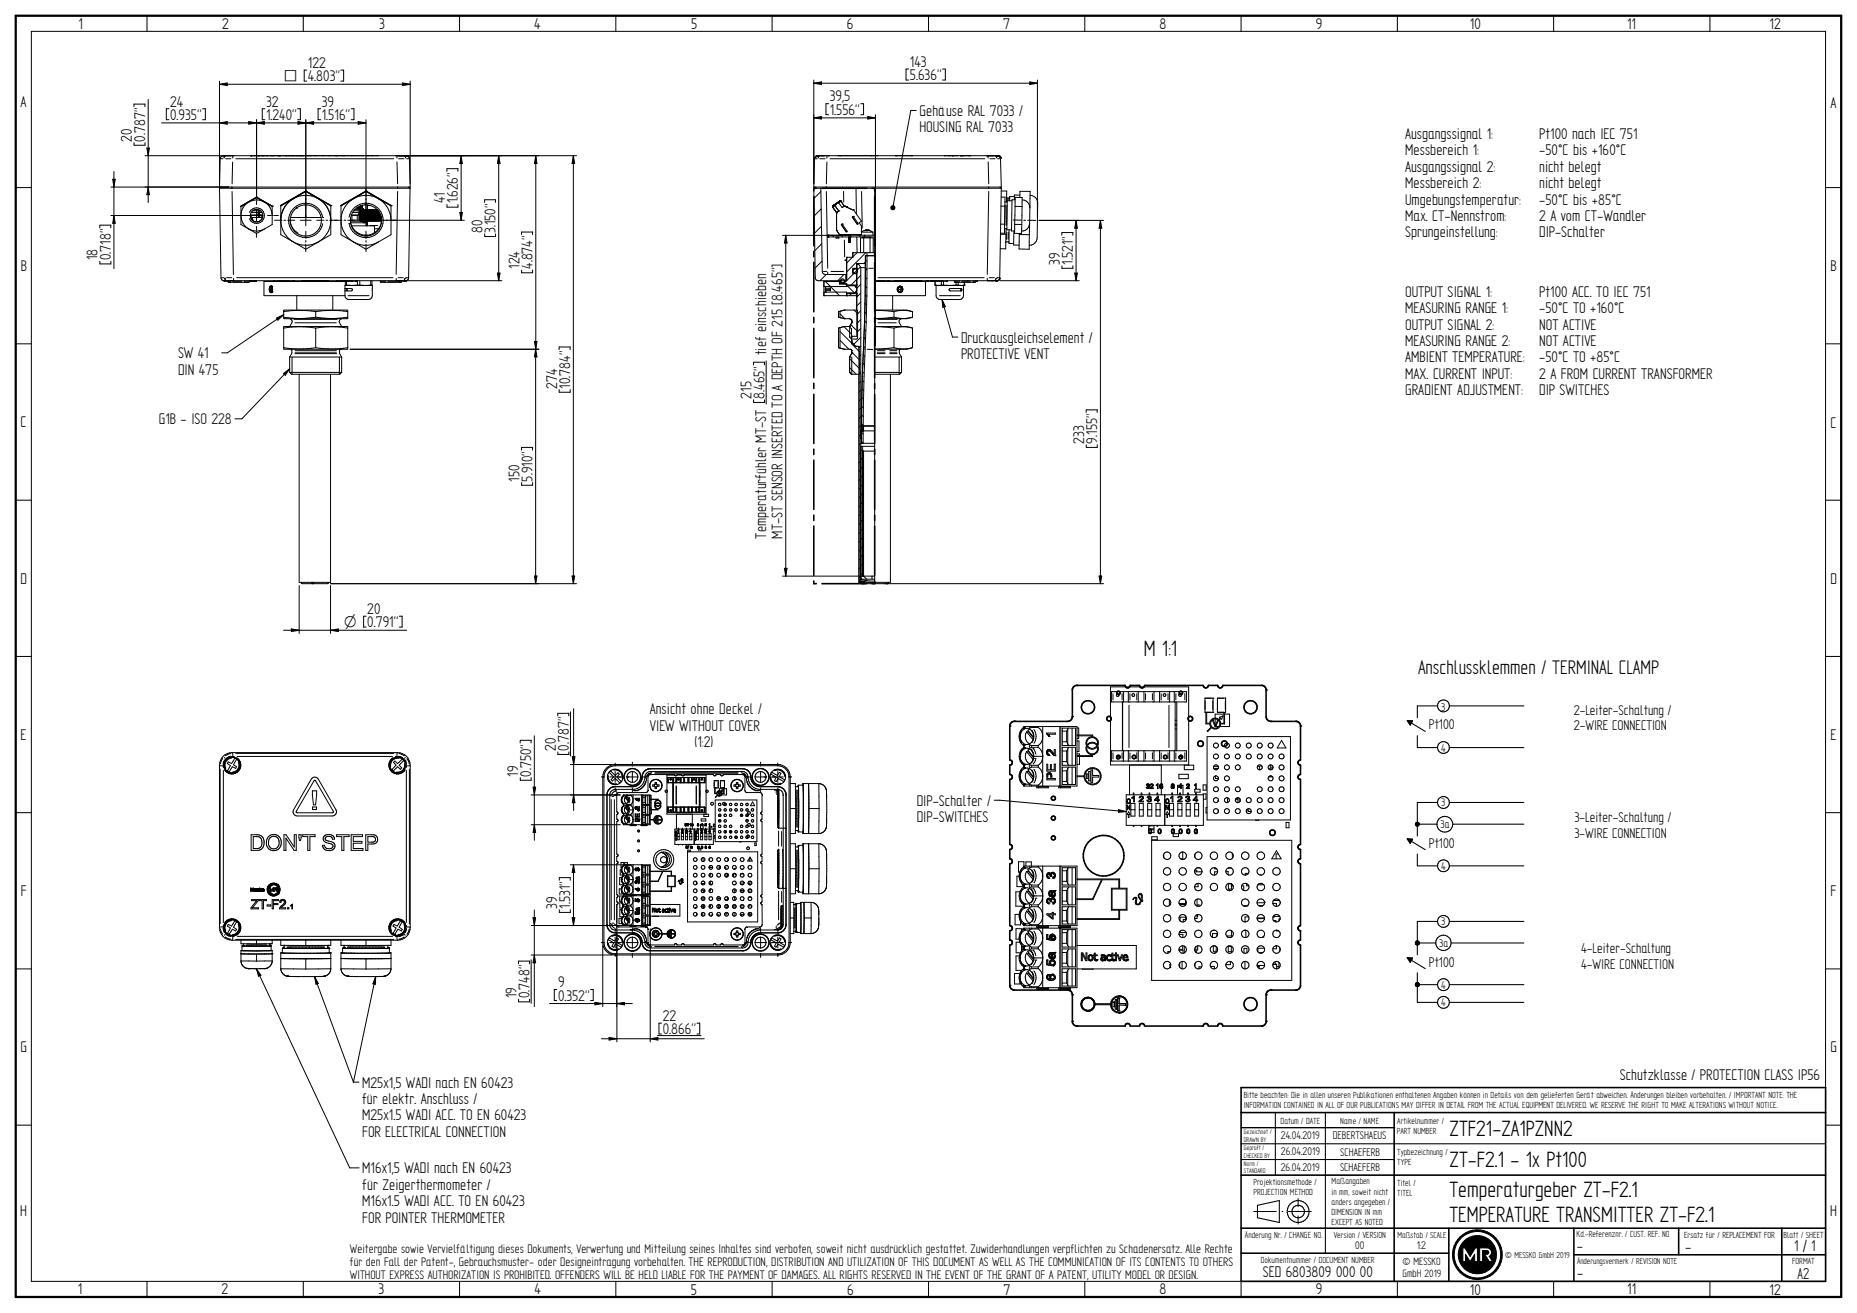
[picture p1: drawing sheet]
<svg xmlns="http://www.w3.org/2000/svg" width="594mm" height="420mm" viewBox="0 0 594 420" stroke-linecap="round" stroke-linejoin="round" font-family="sans-serif">
<defs><g id="words">
<g font-size="8">
<text x="365.9" y="209.8">M 1:1</text>
<text x="463.7" y="363.5">ZTF21-ZA1PZNN2</text>
<text x="463.7" y="373.5">ZT-F2.1 - 1x Pt100</text>
<text x="463.7" y="383">Temperaturgeber ZT-F2.1</text>
<text x="463.7" y="391">TEMPERATURE TRANSMITTER ZT-F2.1</text>
</g>
<text font-size="7.1" x="453.6" y="215.7">Anschlussklemmen / TERMINAL CLAMP</text>
<text font-size="6.4" x="576.8" y="400.8">/</text>
<text font-size="5.7" x="575.1" y="409.2">A2</text>
<g font-size="5.6">
<text x="25.1" y="9.3">1</text>
<text x="71" y="9.3">2</text>
<text x="121.3" y="9.3">3</text>
<text x="170.9" y="9.3">4</text>
<text x="221.1" y="9.3">5</text>
<text x="270.9" y="9.3">6</text>
<text x="321" y="9.3">7</text>
<text x="371" y="9.3">8</text>
<text x="421" y="9.2">9</text>
<text x="470.2" y="9.3">10</text>
<text x="520.5" y="9.3">11</text>
<text x="566.1" y="9.3">12</text>
<text x="98.5" y="21.8">122</text>
<text x="291.1" y="21.4">143</text>
<text x="98.5" y="26">4.803&quot;</text>
<text x="291.1" y="25.6">5.636&quot;</text>
<text x="6.6" y="34.3">A</text>
<text x="54.4" y="34.1">24</text>
<text x="85.1" y="34.1">32</text>
<text x="102.9" y="34.1">39</text>
<text x="265.4" y="32.5">39,5</text>
<text x="585.6" y="34.4">A</text>
<text x="54.4" y="38.3">0.935&quot;</text>
<text x="85.1" y="38.3">1.240&quot;</text>
<text x="102.9" y="38.3">1.516&quot;</text>
<text x="265.4" y="36.7">1.556&quot;</text>
<text x="294.1" y="37.1">Gehäuse RAL 7033 /</text>
<text x="42.2" y="45.3" transform="rotate(-90 42.2 45.3)">20</text>
<text x="46.4" y="45.3" transform="rotate(-90 46.4 45.3)">0.787&quot;</text>
<text x="294.1" y="42.3">HOUSING RAL 7033</text>
<text x="449.5" y="44.5">Ausgangssignal 1:</text>
<text x="492.4" y="44.5">Pt100 nach IEC 751</text>
<text x="449.5" y="49.7">Messbereich 1:</text>
<text x="492.4" y="49.7">-50°C bis +160°C</text>
<text x="449.5" y="55">Ausgangssignal 2:</text>
<text x="492.4" y="55">nicht belegt</text>
<text x="142.3" y="65.1" transform="rotate(-90 142.3 65.1)">41</text>
<text x="146.5" y="65.1" transform="rotate(-90 146.5 65.1)">1.626&quot;</text>
<text x="449.5" y="60.2">Messbereich 2:</text>
<text x="449.5" y="65.5">Umgebungstemperatur:</text>
<text x="492.4" y="60.2">nicht belegt</text>
<text x="492.4" y="65.5">-50°C bis +85°C</text>
<text x="449.5" y="70.7">Max. CT-Nennstrom:</text>
<text x="492.4" y="70.7">2 A vom CT-Wandler</text>
<text x="154.3" y="74.5" transform="rotate(-90 154.3 74.5)">80</text>
<text x="158.5" y="74.5" transform="rotate(-90 158.5 74.5)">3.150&quot;</text>
<text x="449.5" y="76">Sprungeinstellung:</text>
<text x="492.4" y="76">DIP-Schalter</text>
<text x="31.2" y="83.3" transform="rotate(-90 31.2 83.3)">18</text>
<text x="35.5" y="83.3" transform="rotate(-90 35.5 83.3)">0.718&quot;</text>
<text x="6.6" y="86.8">B</text>
<text x="166.2" y="86.1" transform="rotate(-90 166.2 86.1)">124</text>
<text x="170.4" y="86.1" transform="rotate(-90 170.4 86.1)">4.874&quot;</text>
<text x="339" y="84.7" transform="rotate(-90 339 84.7)">39</text>
<text x="343.2" y="84.7" transform="rotate(-90 343.2 84.7)">1.521&quot;</text>
<text x="585.6" y="86.7">B</text>
<text x="449.5" y="95">OUTPUT SIGNAL 1:</text>
<text x="492.4" y="95">Pt100 ACC. TO IEC 751</text>
<text x="449.5" y="100.2">MEASURING RANGE 1:</text>
<text x="492.4" y="100.2">-50°C TO +160°C</text>
<text x="449.5" y="105.5">OUTPUT SIGNAL 2:</text>
<text x="492.4" y="105.5">NOT ACTIVE</text>
<text x="307.5" y="109.6">Druckausgleichselement /</text>
<text x="449.5" y="110.7">MEASURING RANGE 2:</text>
<text x="492.4" y="110.7">NOT ACTIVE</text>
<text x="57" y="114.7">SW 41</text>
<text x="57" y="119.9">DIN 475</text>
<text x="307.5" y="114.9">PROTECTIVE VENT</text>
<text x="449.5" y="116">AMBIENT TEMPERATURE:</text>
<text x="492.4" y="116">-50°C TO +85°C</text>
<text x="178.2" y="124.3" transform="rotate(-90 178.2 124.3)">274</text>
<text x="182.4" y="124.3" transform="rotate(-90 182.4 124.3)">10.784&quot;</text>
<text x="449.5" y="121.2">MAX. CURRENT INPUT:</text>
<text x="492.4" y="121.2">2 A FROM CURRENT TRANSFORMER</text>
<text x="240.4" y="127.6" transform="rotate(-90 240.4 127.6)">215</text>
<text x="449.5" y="126.4">GRADIENT ADJUSTMENT:</text>
<text x="492.4" y="126.4">DIP SWITCHES</text>
<text x="6.6" y="136.8">C</text>
<text x="50.8" y="135.8">G1B - ISO 228</text>
<text x="585.6" y="136.8">C</text>
<text x="346.8" y="142" transform="rotate(-90 346.8 142)">233</text>
<text x="351" y="142" transform="rotate(-90 351 142)">9.155&quot;</text>
<text x="166.2" y="154.1" transform="rotate(-90 166.2 154.1)">150</text>
<text x="170.4" y="154.1" transform="rotate(-90 170.4 154.1)">5.910&quot;</text>
<text x="245.1" y="172.3" transform="rotate(-90 245.1 172.3)">Temperaturfühler MT-ST 8.465&quot; tief einschieben</text>
<text x="250.4" y="172.3" transform="rotate(-90 250.4 172.3)">MT-ST SENSOR INSERTED TO A DEPTH OF 215 [8.465&quot;]</text>
<text x="6.6" y="186.8">D</text>
<text x="585.6" y="186.8">D</text>
<text x="117.5" y="196.5">20</text>
<text x="117.5" y="200.7">0.791&quot;</text>
<text x="207.9" y="228.6">Ansicht ohne Deckel /</text>
<text x="207.9" y="233.8">VIEW WITHOUT COVER</text>
<text x="6.6" y="236.8">E</text>
<text x="222.2" y="239.1">(1:2)</text>
<text x="585.6" y="236.8">E</text>
<text x="177.8" y="240.2" transform="rotate(-90 177.8 240.2)">20</text>
<text x="182" y="240.2" transform="rotate(-90 182 240.2)">0.787&quot;</text>
<text x="165.7" y="248.5" transform="rotate(-90 165.7 248.5)">19</text>
<text x="169.9" y="248.5" transform="rotate(-90 169.9 248.5)">0.750&quot;</text>
<text x="293.3" y="257.8">DIP-Schalter /</text>
<text x="293.3" y="263.1">DIP-SWITCHES</text>
<text x="6.6" y="286.8">F</text>
<text x="585.6" y="286.8">F</text>
<text x="178.3" y="290.8" transform="rotate(-90 178.3 290.8)">39</text>
<text x="182.5" y="290.8" transform="rotate(-90 182.5 290.8)">1.531&quot;</text>
<text x="178.5" y="315.9">9</text>
<text x="165.2" y="319.4" transform="rotate(-90 165.2 319.4)">19</text>
<text x="169.4" y="319.4" transform="rotate(-90 169.4 319.4)">0.748&quot;</text>
<text x="178.5" y="320.2">0.352&quot;</text>
<text x="212" y="326.7">22</text>
<text x="212" y="330.9">0.866&quot;</text>
<text x="6.6" y="336.8">G</text>
<text x="585.5" y="336.8">G</text>
<text x="518.2" y="345.7">Schutzklasse / PROTECTION CLASS IP56</text>
<text x="115.9" y="348">M25x1,5 WADI nach EN 60423</text>
<text x="115.9" y="353.3">für elektr. Anschluss /</text>
<text x="115.9" y="358.5">M25x1.5 WADI ACC. TO EN 60423</text>
<text x="115.9" y="363.8">FOR ELECTRICAL CONNECTION</text>
<text x="115.9" y="375.5">M16x1,5 WADI nach EN 60423</text>
<text x="115.9" y="380.7">für Zeigerthermometer /</text>
<text x="6.5" y="389.3">H</text>
<text x="115.9" y="386">M16x1.5 WADI ACC. TO EN 60423</text>
<text x="585.5" y="389.3">H</text>
<text x="115.9" y="391.2">FOR POINTER THERMOMETER</text>
<text x="504.4" y="400.5">-</text>
<text x="539.1" y="400.5">-</text>
<text x="574" y="400.5">1</text>
<text x="579.5" y="400.5">1</text>
<text x="404" y="408.8">SED 6803809 000 00</text>
<text x="504.6" y="409">-</text>
<text x="24.9" y="414.2">1</text>
<text x="70.9" y="414.2">2</text>
<text x="121.1" y="414.2">3</text>
<text x="171" y="414.2">4</text>
<text x="221" y="414.3">5</text>
<text x="271" y="414.3">6</text>
<text x="321" y="414.3">7</text>
<text x="370.9" y="414.2">8</text>
<text x="421" y="414.2">9</text>
<text x="470.2" y="414.3">10</text>
<text x="520.6" y="414.2">11</text>
<text x="566.1" y="414.3">12</text>
</g>
<g font-size="5.4">
<text x="91.1" y="26">q</text>
<text x="110.1" y="200.7">O</text>
</g>
<g font-size="5.1">
<text x="457.2" y="233.4">Pt100</text>
<text x="503.5" y="233.7">2-WIRE CONNECTION</text>
<text x="503.5" y="228.9">2-Leiter-Schaltung /</text>
<text x="503.7" y="263.1">3-Leiter-Schaltung /</text>
<text x="503.7" y="268">3-WIRE CONNECTION</text>
<text x="457.2" y="271.2">Pt100</text>
<text x="505.8" y="305.1">4-Leiter-Schaltung</text>
<text x="457.2" y="309.3">Pt100</text>
<text x="505.8" y="310">4-WIRE CONNECTION</text>
</g>
<g font-size="4.5">
<text x="111.9" y="400.9">Weitergabe sowie Vervielfältigung dieses Dokuments, Verwertung und Mitteilung seines Inhaltes sind verboten, soweit nicht ausdrücklich gestattet. Zuwiderhandlungen verpflichten zu Schadenersatz. Alle Rechte</text>
<text x="111.9" y="405.1">für den Fall der Patent-, Gebrauchsmuster- oder Designeintragung vorbehalten. THE REPRODUCTION, DISTRIBUTION AND UTILIZATION OF THIS DOCUMENT AS WELL AS THE COMMUNICATION OF ITS CONTENTS TO OTHERS</text>
<text x="111.9" y="409.3">WITHOUT EXPRESS AUTHORIZATION IS PROHIBITED. OFFENDERS WILL BE HELD LIABLE FOR THE PAYMENT OF DAMAGES. ALL RIGHTS RESERVED IN THE EVENT OF THE GRANT OF A PATENT, UTILITY MODEL OR DESIGN.</text>
</g>
<g font-size="4.1">
<text x="461" y="227.4">3</text>
<text x="461" y="240.7">4</text>
<text x="461" y="258.1">3</text>
<text x="460.8" y="264.8">3a</text>
<text x="461" y="278.5">4</text>
<text x="461" y="296.1">3</text>
<text x="460.5" y="302.9">3a</text>
<text x="461" y="316.4">4</text>
<text x="461" y="322">4</text>
</g>
<g font-size="4">
<text x="409.8" y="364.6">24.04.2019</text>
<text x="426.4" y="364.6">DEBERTSHAEUS</text>
<text x="409.8" y="369.7">26.04.2019</text>
<text x="428.7" y="369.8">SCHAEFERB</text>
<text x="409.7" y="374.8">26.04.2019</text>
<text x="428.7" y="374.8">SCHAEFERB</text>
<text x="433.6" y="399.8">00</text>
<text x="453.2" y="399.8">1:2</text>
</g>
<text font-size="3.9" x="448.6" y="408.6">GmbH 2019</text>
<text font-size="3.7" x="448.6" y="404.7">© MESSKO</text>
<g font-size="3.2">
<text x="397.9" y="351.4">Bitte beachten: Die in allen unseren Publikationen enthaltenen Angaben können in Details von dem gelieferten Gerät abweichen. Änderungen bleiben vorbehalten. / IMPORTANT NOTE: THE</text>
<text x="397.9" y="354.6">INFORMATION CONTAINED IN ALL OF OUR PUBLICATIONS MAY DIFFER IN DETAIL FROM THE ACTUAL EQUIPMENT DELIVERED. WE RESERVE THE RIGHT TO MAKE ALTERATIONS WITHOUT NOTICE.</text>
<text x="409.7" y="359.5">Datum / DATE</text>
<text x="428.8" y="359.5">Name / NAME</text>
<text x="447" y="359.5">Artikelnummer /</text>
<text x="446.9" y="362.8">PART NUMBER</text>
<text x="447" y="369.5">Typbezeichnung /</text>
<text x="447" y="372.8">TYPE</text>
<text x="401" y="379.1">Projektionsmethode /</text>
<text x="401" y="382.3">PROJECTION METHOD</text>
<text x="426" y="379">Maßangaben</text>
<text x="426" y="382.3">in mm, soweit nicht</text>
<text x="447" y="379.5">Titel /</text>
<text x="447" y="382.8">TITEL</text>
<text x="426" y="385.6">anders angegeben /</text>
<text x="426" y="388.8">DIMENSION IN mm</text>
<text x="426" y="392.1">EXCEPT AS NOTED</text>
<text x="504.4" y="396">Kd.-Referenznr. / CUST. REF. NO</text>
<text x="398.3" y="396.3">Änderung Nr. / CHANGE NO.</text>
<text x="426.7" y="396.3">Version / VERSION</text>
<text x="538.8" y="396">Ersatz für / REPLACEMENT FOR</text>
<text x="570.6" y="396">Blatt / SHEET</text>
<text x="403.3" y="404.2">Dokumentnummer / DOCUMENT NUMBER</text>
<text x="573.4" y="404.5">FORMAT</text>
</g>
<g font-size="3.1">
<text x="447" y="396.2">Maßstab / SCALE</text>
<text x="481.5" y="402.7">© MESSKO GmbH 2019</text>
<text x="504.5" y="404.4">Änderungsvermerk / REVISION NOTE</text>
</g>
<g font-size="2.4">
<text x="397.9" y="362.9">Gezeichnet /</text>
<text x="397.9" y="365.3">DRAWN BY</text>
<text x="397.9" y="368">Geprüft /</text>
<text x="397.9" y="370.5">CHECKED BY</text>
<text x="397.9" y="373">Norm /</text>
<text x="398" y="375.5">STANDARD</text>
</g>
</g></defs>
<g fill="none" stroke="#000" stroke-width=".32">
<path d="M10 10h574v400h-574zM47 5v5M97 5v5M147 5v5M197 5v5M247 5v5M297 5v5M347 5v5M397 5v5M447 5v5M497 5v5M547 5v5"/>
<path d="M42.8 34.1l.1-.8h3.5l-.1 .8M47.4 31.8v33M51.7 39.3h65.4M54.1 34.8h-.9v3.5h.9M64.8 34.8h.9v3.5h-.9M70.2 26v32.8M70.2 27l2.5-.5v.9zM70.2 39.3l2.5-.4v.9zM70.2 27h61M79.6 38.9l5 .9v-.9l-5 .9zM82.1 38.3v24.9M84.7 34.8h-.8v3.5h.8"/>
<path d="M95.2 34.8h.9v3.5h-.9M95.3 38.9l5 .9v-.9l-5 .9zM97.8 38.3v34M98.1 22.4h-.8v3.6h.8M102.6 34.8h-.8v3.5h.8M109 22.4h.9v3.6h-.9M112.3 34.8h.9v3.5h-.9M114.6 38.9l2.5 .4-2.5 .5zM117.1 38.3v34M128.7 26.5l2.5 .5-2.5 .4zM131.2 26v32.8M260.3 25.6v33.2"/>
<path d="M260.3 37.7l2.5-.4v.8zM260.3 26.6l2.5-.4v.9zM260.3 37.7h19.8M260.3 26.6h71.6M265.1 33.2h-.9v3.5h.9M275.4 33.2h.9v3.5h-.9M277.6 37.3l2.5 .4-2.5 .4zM280.1 36.7v74M290.7 22.1h-.9v3.5h.9M293.1 35.3h-1.7l-5.8 31.2M301.5 22.1h.9v3.5h-.9M329.4 26.2l2.5 .4-2.5 .5z"/>
<path d="M331.9 25.6v43.9M36.1 57.4h.8l-.5 2.5zM36.4 54.9v31.1M42.9 45.6v.9h3.5v-.9M46.4 49.8h138M47 47.4h.8l-.4 2.4zM47.4 59.9l.4 2.4h-.8zM70.6 59.9l-.4 .3M70.6 50.8h.7M71.4 49.9h.1M71.5 49.8h.1M71.5 49.8l-.1 .1"/>
<path d="M72 50l-.3 .5M72.2 50.8h1.7M74.2 59.9v.3M74.4 51.9l-.2 6.9M74.5 50v.6M74.8 49.8l-3.6 .1-.7 .6-.3 9.4M75.4 50.8h50.5M80.2 49.8h.1M80.3 49.8h.1M81.3 49.8h.1M81.9 49.8h.1M82.3 49.8h.1"/>
<path d="M82.5 49.8h.1M82.7 49.8h.1M82.9 49.8h.1M83.6 49.8h.1M83.9 49.8h.1M84.2 49.8h.1M84.3 49.8h.1M85.3 49.8h.1M85.5 49.8h.1M86.6 49.8h.1M87.1 49.8h.1M87.5 49.8h.1"/>
<path d="M88.9 49.8h.1M89.1 49.8h.1M89.4 49.8h.1M89.6 49.8h.1M91.4 49.8h.1M91.5 49.8h.1M92 49.8h.1M92.4 49.8h.1M93 49.8h.1M93.4 49.8h.1M93.5 49.8h.1M94.1 49.8h.1"/>
<path d="M94.8 49.8h.1M95.1 49.8h.1M95.6 49.8h.1M95.8 49.8h.1M96.2 49.8h.1M96.3 49.8h.1M96.9 49.8h.1M98.5 49.8h.1M99.1 49.8h.1M100.8 49.8h.1M103.2 49.8h.1M105.3 49.8h.1"/>
<path d="M107.2 49.8h.1M107.7 49.8h.1M109.3 49.8h.1M110 49.8h.1M111.7 49.8h.1M112.3 49.8h.1M116.1 49.8h.1M117 49.8h.1M117.7 49.8h.1M118.9 49.8h.1M120.8 49.8h.1M126.6 49.8l3.7 .1 .7 .7 .2 9.3h-95.7"/>
<path d="M127 50v.6M127 51.8l.2 7M127.2 59.9v.3M127.5 50.8h1.7M129.4 50l.4 .5M130 49.8h.1M130 50.8h.7M130.8 59.9l.4 .3M143 54.8v-.8h3.5v.8M147.5 49.8l.4 2.5h-.8zM147.5 49.8v20.7M159.5 49.8l.5 2.5h-.9z"/>
<path d="M159.5 49.8v40M171.4 49.8l.4 2.5h-.8zM171.4 49.8v137M183.4 49.8l.4 2.5h-.8zM183.4 49.8v137M260.6 50.6h.1M260.7 50.4h.1M260.7 50.2h.1M260.7 59.9l-.4 .3M260.7 50.2l-.1 .4M260.8 50.8h.6M260.9 50.1h.1"/>
<path d="M261 50l-.3 .3M261.1 50h.1M261.1 49.9h.1M261.2 49.9h.1M261.4 49.9h.1M261.4 49.9l-.3 .1M261.5 49.9h.1M261.5 49.8h.1M261.5 49.8h57.6M261.6 49.9h2.5M262.1 50l-.4 .5M262.2 50.8h1.7"/>
<path d="M264.3 59.9v.3M264.5 50.1v.5M264.5 51.9l-.1 6.9M264.9 49.8h.1M264.9 49.8l-.4 .1M265 49.8h.1M265.6 50.8h49.4M268.2 49.8h.1M268.8 49.8h.1M278.6 49.8h.1M280.6 49.8h.1M286.5 49.8h.1"/>
<path d="M286.6 49.8h.1M291.6 49.8h.1M291.7 49.8h.1M302.1 49.8h.1M303.7 49.8h.1M304.7 49.8h.1M306.2 49.8h.1M307.3 49.8h.1M307.7 49.8h.1M308.1 49.8h.1M310 49.8h.1M310.3 49.8h.1"/>
<path d="M315.7 49.8h.1M315.7 49.8l.4 .1M316.1 49.9h.1M316.1 49.9h3.1M316.1 50v.6M316.1 51.8l.2 7M316.3 59.9v.3M316.6 50.8h1.7M318.6 50l.3 .5M319.1 49.9h.1M319.1 49.8h.1M319.1 50.8h.7"/>
<path d="M319.2 49.9h.1M319.2 49.9l.3 .1M319.3 49.9h.1M319.5 49.9h.1M319.5 50h.1M319.6 50h.1M319.6 50l.2 .2M319.8 50.1h.1M319.8 50.2h.1M319.9 50.3h.1M319.9 50.2v.1M319.9 50.2l.1 .3"/>
<path d="M319.9 59.9l.4 .3M320 50.4h.1M320 50.5h.1M320 50.5l.3 9.4h-60l.3-9.3M320.1 50.7h.1M5 60h5M31.9 72.9l.1-.8h3.5l-.1 .8M36.4 69l.5 2.5h-.8zM70.2 60.2l.5 28.7 .2 .5 .4 .4h89.3M70.2 60.2h61M74.2 61.3l.5 26.5M77.1 66h.1"/>
<path d="M77.1 66.1v5.7l5 2.9M79.8 68a2.49 2.49 0 0 1 3.9-.9 2.49 2.49 0 0 1-.1 3.9 2.49 2.49 0 0 1-3.8-1M79.9 64.4l-.7 .4M80.1 68.8h2.3M80.1 68.8l.3 .1v1.1M80.4 68h2.3M80.8 70.4h.1M80.8 69.6h.1M80.8 69.6h3.2M80.8 69.6v.9M80.9 67.4h1.8v2.2M81.4 67.1h1.3"/>
<path d="M82.1 63.2h.1M82.1 63.1h.1M82.1 63.1l-5 2.9M82.1 63.1l5 2.9M82.1 63.2l5 2.9M82.1 63.2l-5 2.9M82.1 63.6v.3M82.1 64.2v1.2M82.1 67.2v3.5M82.1 72.5v1.2M82.1 74v.3M82.1 74.7v1.2"/>
<path d="M82.4 68.8l-.3 .1M82.7 68.3l-.3 .5M83 68h.8M83 68.3l.2 .5M83.2 68.8h.9M83.2 68.8l.4 .1v.7M83.3 67.4h-.3v2.2M84 69.6a2 2 0 0 0-2.5-2.5 2 2 0 0 0-.7 3.4M84 69.6a1.98 1.98 0 0 1-3.2 .9M84.1 68.9l-48.6 .1M84.2 64.4l.7 .4M85.6 69h1.2"/>
<path d="M87.1 66h.1M87.1 69a5 5 0 0 0-5.9-5 5 5 0 0 0-3.8 6.7 5 5 0 0 0 7.2 2.6M87.1 66.1v5.7l-5 2.9M87.2 69h.3M87.8 69h1.3M87.8 70.5h2.4M89.8 65.8h.1M89.8 65.7h.1M89.8 65.7v9.4l4 2.3M90.8 70.5h.6M92 70.5h2.3M92.8 70.4a5 5 0 0 0 2.5 4.2"/>
<path d="M92.9 69.6h9.8M93.8 63.6a7.9 7.9 0 0 1 8 0M93.8 63.6l-1 .7-1.6 1.7M93.8 63.6l-4 2.3M93.8 63.6l4-2.3 4.6 2.5M93.8 63.5l-4 2.3M93.9 63.5a7.8 7.8 0 0 0-4.1 7M94.8 66.5h.1M94.9 66.5h.1M96.1 70.5h3.5M97.8 61.2h.1M97.8 61.1h.1"/>
<path d="M97.8 74v2.3M97.8 77v.5M97.8 78.1v2.4M97.8 61.1l-8 4.6M97.8 61.1l8 4.6M97.8 61.2l8 4.6M97.8 61.2l-4.5 2.6M101.1 63.2a8 8 0 0 1 4.7 7.3M101.3 70.5h2.4M101.8 63.6a8.1 8.1 0 0 1 4 6.9M101.8 63.6l4 2.3M103.2 69.6h.1"/>
<path d="M103.2 69.6a5.5 5.5 0 0 0-8.4-3.6 5.5 5.5 0 0 0 0 9.2 5.5 5.5 0 0 0 8.4-3.6M104.3 70.5h.6M105.5 70.5h3.9M105.8 70.5h.1M105.8 65.8h.1M105.8 65.7h.1M105.8 65.7v9.4l-8 4.7-4.5-2.7a8 8 0 0 1-2.6-10.3M105.8 70.5a8 8 0 0 1-11.5 7.2M109.1 65.8h.1M109.1 65.7h.1M109.1 65.7v9.4l4 2.3M110.1 70.5h.5"/>
<path d="M111.7 71.5h.1M111.7 69.5a5.5 5.5 0 0 1 8.4-3.6 5.5 5.5 0 0 1 0 9.2 5.5 5.5 0 0 1-8.4-3.6M112.1 70.8h3.2M112.1 69.9v.5M112.2 71.3h5.1M112.4 68.8h2.3M112.4 68.8l.2 .1M112.5 72.3h7.3v2.2M112.6 68.9h1.7M112.6 68.9v1.5M112.8 68h2.1M113.1 63.6a8 8 0 0 0 0 13.8"/>
<path d="M113.1 77.4a8 8 0 0 0 8 0M113.1 63.6a8 8 0 0 1 8 0M113.1 77.4l4 2.4 4-2.4M113.1 63.6l-4 2.3M113.1 63.6l4-2.3 4 2.3M113.2 67.4h1.7v3l-3.7 .1M113.4 67.1h1.9M113.7 63.2l-1.1 .6M114.3 68.9v1.5M114.6 66.2h.8l-.9 .1v.2h.8h-.8v.3h.9h-1.1v-.4M114.7 68.8l-.4 .1M114.9 68.3l-.2 .5"/>
<path d="M115.1 65.9h.8M115.2 65.9h.1M115.2 68.3l.1 .1M115.3 67.1h.1M115.3 67.2h.1M115.3 67.4h.1M115.3 67.6h.1M115.3 67.8h.1M115.3 67.9h.1M115.3 68.1h.1M115.3 68.3h.1M115.3 68.5h.1"/>
<path d="M115.3 68.7h.1M115.3 68.8h.1M115.3 69h.1M115.3 69.2h.1M115.3 69.4h.1M115.3 69.6h.1M115.3 69.7h.1M115.3 69.9h.1M115.3 70.1h.1M115.3 70.3h.1M115.3 70.4h.1M115.3 70.7h.1"/>
<path d="M115.3 70.8h.1M115.3 67.1h5.3M115.3 69.6h6.7M115.3 67.2h5.5M115.3 67.1v3.7M115.3 67.6h5.8M115.3 67.8h5.9M115.3 68.1h6.1M115.3 68.3h6.2M115.3 68.5h6.3M115.3 68.7h6.4M115.3 68.8h6.5"/>
<path d="M115.3 69h6.5M115.3 69.2h6.6M115.3 69.4h6.7M115.3 69.7h6.7M115.3 69.9h6.7M115.3 70.1h6.7M115.3 70.3h6.8M115.3 70.7h6.8M115.3 70.8h6.7M115.4 68.7h.1M115.6 68.8h.1M115.8 70.4h.1"/>
<path d="M115.8 70.3h.1M115.8 70.1h.1M115.8 69.9h.1M115.8 69.7h.1M115.8 69.6h.1M115.8 69.4h.1M115.8 69.2h.1M115.8 69h.1M115.9 66.8h.1M115.9 65.7v1.1M115.9 66.8l.2 .3M116.2 71h.1"/>
<path d="M116.2 71.2h.1M116.2 71h1.1M116.2 71v.2M117.1 61.2h.1M117.1 61.1h.1M117.1 61.1l8 4.6M117.1 61.1l-8 4.6M117.1 61.2l-8 4.6M117.1 61.2l4 2.3M117.1 74v2.3M117.1 77v.5M117.1 78.1v2.4"/>
<path d="M117.3 67.2h.1M117.3 67.4h.1M117.3 67.6h.1M117.3 67.8h.1M117.3 67.9h.1M117.3 68.1h.1M117.3 68.3h.1M117.3 68.5h.1M117.3 68.7h.1M117.3 68.8h.1M117.3 69h.1M117.3 69.2h.1"/>
<path d="M117.3 69.4h.1M117.3 69.6h.1M117.3 69.7h.1M117.3 69.9h.1M117.3 70.1h.1M117.3 70.3h.1M117.3 70.4h.1M117.3 70.7h.1M117.3 70.8v1.5M117.6 67.2h.1M117.6 67.4h.1M117.6 67.6h.1"/>
<path d="M117.6 67.8h.1M117.6 67.9h.1M117.6 68.1h.1M117.6 68.3h.1M117.6 68.5h.1M117.6 68.7h.1M117.6 68.8h.1M117.6 69h.1M117.6 69.2h.1M117.6 69.4h.1M117.6 69.6h.1M117.6 69.7h.1"/>
<path d="M117.6 69.9h.1M117.6 70.1h.1M117.6 70.3h.1M117.6 70.4h.1M117.6 70.7h.1M117.6 65.6a5 5 0 0 1 4.5 5.3 5 5 0 0 1-5.3 4.6 5 5 0 0 1-4.7-5.1M117.6 65.6a5 5 0 0 0-5.5 4.9M117.6 65.6v1.5M117.6 70.8v1.5M117.8 65.8h.6M118.4 72.2h2.5M119.8 73.2h1.4"/>
<path d="M120.5 63.2l4.6 2.6M121 67.4h-5.8v3l33.3 .1M121.1 63.6a8 8 0 0 1 4 6.9M121.1 63.6l4 2.3M121.1 73.2h.1M121.4 67.9l-6.2 .1M122.1 70.4a5 5 0 0 1-4.6 4.9 5 5 0 0 1-5.3-4M125.1 65.8h.1M125.1 65.7h.1M125.1 65.7v9.4l-4 2.3M127.2 61.3l-.5 26.5M131.2 60.2l-.5 28.9-.3 .5-.5 .2"/>
<path d="M143 65.4v.9h3.5v-.9M147.1 68h.8l-.4 2.5zM155 64.8l.1-.9h3.4v.9M155.1 74.8v.9h3.4v-.9M166.8 75.1l.1-.8h3.5l-.1 .8M250.4 75.3h20.7M251.4 75.3v109.1M251.4 75.3l.4 2.5h-.9zM260.3 60.2l.5 28.7a.94 .94 0 0 0 1 .9h9.1v-7.5h1.9v-1.4M260.3 60.2h60M262.6 60.2l.5 26.7a1.01 1.01 0 0 0 1 .9M262.6 61.3l-2.2 2.2"/>
<path d="M262.7 66.8l-2.2 2.3M262.8 72.4l-2.2 2.2M262.9 78l-2.2 2.2M264.4 61.3l.4 24.6M264.8 75.8h.1M264.8 75.3h.1M264.8 75.3h15M264.8 75.3v.5M264.8 75.8h15M264.9 75.3v.5M265 75.8h.1M265 75.3h.1"/>
<path d="M265 75.3v.5M266.2 75.3l.5 .5M266.4 66.2h.1M266.4 66.3l1.2 1.7M266.4 65.9h.1M266.4 65.9l-.1 .3M266.4 65.9v.4M266.5 65.9h.1M266.5 65.9h-.1M266.8 65.7l-.3 .2M266.9 65.9l-.4 .2M267.1 65.8h.1"/>
<path d="M267.1 65.8l1.2 1.7M267.2 65.4h.1M267.2 65.4l-.1 .4M267.5 75.9h.8v.3h-.8zM267.6 68h.1M267.6 73.7h.1M267.6 68v5.7M267.6 73.7l1 1.4M268 64.9h.1M268 64.9l-.8 .5M268.1 64.8h.1M268.1 64.8l-.1 .1"/>
<path d="M268.2 64.8l1.2 1.6 .7-.5M268.3 67.5h.1M268.3 67.5l-.7 .5M268.6 75.1h.1M268.6 64.4l-2.1 1.5M268.7 64.3h.1M268.8 64.3l-.8 .5M268.8 64.3h.1M268.9 64.5l-.4 .3M268.9 64.3l.1 .1M268.9 64.3h-.2M269 64.4h.1"/>
<path d="M269 75.3l.6 .5M269 64.4l1.1 1.5M269.1 71.9h.1M269.1 71.9l1.6 2.3M269.2 71.9h.1M269.4 71.8h.1M269.4 71.8l-.2 .1M269.4 71.7h.1M269.4 71.7l-.3 .2M269.4 71.7v.1M269.4 71.7l1.6 2.3-.3 .2M269.9 61.3v3.3"/>
<path d="M270.1 65.9h.1M270.1 65.9l2.7 1.3 .2-.1M270.1 65.9l-.4 .3M270.1 76.8l.1 5.4M270.1 75.1v.2M270.7 74.2h.1M270.8 66.2h.1M270.8 66.2l1.3 .6M271.5 75.1v.2M271.6 77.6h.1M271.6 77h.1M271.6 75.8v1.8"/>
<path d="M271.6 77h.5M271.9 75.3l.5 .5M272.1 75.8v1.8h-.5M272.1 66.9h.1M272.2 75.1v.2M272.7 69.5h.1M272.7 69.5l1.5 2.2M272.7 69.4h.1M272.9 69.3h.1M272.9 69.3l-.2 .1M273 69.3h.1M273 69.3l-.3 .2"/>
<path d="M273 69.3h-.1M273 69.3l1.5 2.2-.3 .2M273 67.1h.1M273 67.1l2.6 3.7-.7 .5 .7 1v2.8h-7M273.8 60.2l.2 8.3M274.1 75.8l.1 5.1-1.4 1.3M274.1 75.1v.2M274.2 71.7h.1M274.7 75.3l.5 .5M275.3 75.1v.2M275.6 74.3h3.6M275.6 61.3l.2 11.7"/>
<path d="M275.9 75.8v.3M276.3 73.8h.1M276.3 75.8h.1M276.3 73.8l-.7 .4M276.6 75.3v.5M276.8 73.7h.1M276.8 73.7l-.5 .1M276.9 73.7h.1M277 73.7h.1M277.1 73.7h.1M277.1 73.7h.4M277.5 73.7h.1"/>
<path d="M277.6 73.7h.1M277.7 73.7h.1M277.8 73.7h.1M277.9 73.7l.4 .1M278.3 73.8h.1M278.3 73.8l.9 .5M278.3 75.9h.1M278.3 75.9h-2v5M278.3 75.9v5M279.2 74.3l.1 1M279.8 60.2v126.6M316.3 61.3l-.5 26.5"/>
<path d="M320.1 75h1.7M320.1 71.7l1.3 .1M320.2 66h1.3M320.3 63.1h1.2l-.2 11.5h-1.2M320.3 61.1h1.8l-.1 3.5M320.3 60.2l-.5 28.9M321.3 73.2h.8M321.5 64.5h.7M321.6 65.7l-.1 6.4M321.8 77.6l.2-.2h.5l.3 .2M321.8 75l-.1 4.6h-1.7M321.9 73.1l-.1 1.9"/>
<path d="M322 63.1l.3 .3 .7-.2M322.1 74.3l-.1 2.3M322.1 65.6l-.1 6.5M322.3 63.6l-.1 .5M322.6 74.3l-.1 2.3M322.7 63.5v.6M322.8 73.5v4.4h1.5M323.8 64.3l-1.6-.1-.1 9.3h1.5M324.1 70.4h2.7M324.4 73.9l-.1 4.5h1.7M324.5 62.9h-1.5v1.4M324.6 71.8v2.9h2.2l.1-2.9"/>
<path d="M324.6 71.8h2.3M324.7 66l.1-2.8h2.2v2.9M324.7 66l-.1 5.8M324.7 66l2.3 .1M324.8 63.9h-1l-.2 10h1M326.1 75.1l-.1 4.6 3.3 .1v-4.7M326.1 74.7v.4M326.1 75.1h3.2M326.3 63.2v-2l3.3 .1-.1 4.6M326.3 62.4h-1.8v1.5M327 66.1l-.1 5.7M327 64a2.44 2.44 0 0 1 2.4 1.9"/>
<path d="M327.5 70.5h.6M328.8 70.5h2.6M329.4 65.9h.1M329.4 71.5a2.53 2.53 0 0 1-2.6 2.5M329.4 65.9l.1 .6M329.4 71.5l-.1 3.6M329.5 66.5l-.1 5M329.5 65.9v.6M329.5 62.5a2.46 2.46 0 0 1 2.5 2.5l-.2 11a2.46 2.46 0 0 1-2.5 2.5M332.4 70.5h20.7M339.7 75.3v-.9h3.5v.9M344.2 70.5l.5 2.5h-.9z"/>
<path d="M344.2 70.5v19.3M352 70.5l.5 2.5h-.9zM352 70.5v116.3M584 60h5M32 83.6v.9h3.5v-.9M71 88.9h.7M71.7 89.8h.1M71.8 89.8h.1M71.9 89.1h.1M71.9 89.1l.3 .6M72 89.8h.1M72.2 89.8h.1"/>
<path d="M72.3 89.8h.1M72.4 89.8h.1M72.5 88.9h1.7M72.5 89.8h.1M72.6 89.8h.1M72.7 89.8h.1M72.8 89.8h.1M72.8 89.8l.3 .5h6.5l.2-.5M73.1 90h.4M73.1 90.3h.4M73.7 89.8v.5M74.4 89.8h.1"/>
<path d="M74.5 89.8h.1M74.6 90h2.7M74.6 90.3h2.7M74.7 89.1v.5M75.7 88.9h50M78.1 89.8l.2 .5M78.5 90h.9M78.6 90.3h.8M79.7 89.8h.1M79.8 89.9l.1 .1M79.8 89.8h.1M79.8 89.9h.1"/>
<path d="M79.9 89.9h.1M79.9 90h.1M79.9 90h1.7M79.9 89.9l.7 .1M79.9 89.9v.1M80.3 89.9h.1M80.3 89.9v.1M80.3 90h.1M80.3 89.8h.1M80.4 89.9h.1M80.4 90h.1M80.4 89.9v.1"/>
<path d="M80.6 89.8h.1M80.6 90h.1M80.8 89.9h.3M81.3 89.9h.1M81.3 89.9v.1M81.4 90h.1M81.4 89.9h.1M81.4 89.8h.1M81.4 89.9h.2M81.4 89.9l-.1 .1M81.6 89.9h.1M81.6 90h.1"/>
<path d="M81.6 89.9v.1M86.2 92v.1M86.2 93.1v.1M86.3 91.8h.1M86.3 93.4h.1M86.3 91.8v1.5M86.3 93.4l.1 .1M86.4 91.7h.1M86.4 93.5h.1M86.5 91.6h.1M86.5 93.6h.1M86.6 91.6h.1"/>
<path d="M86.6 93.6h.1M86.7 91.6h.1M86.7 93.6h.1M86.7 92.6l.2 .6h.2M86.7 92.6h.5M86.8 93.6h.1M86.8 91.6l.1 .1M86.9 91.7h.1M86.9 93.6h-.1M86.9 91.7l-.3 .9 .3 .9M86.9 93.5h.1M87 91.8l.1 .1"/>
<path d="M87 93.3h.1M87.1 91.9l.1 .8-.3 .8M87.1 92l-.4 .6M87.5 89.8h.1M87.5 89.9h.1M87.5 89.9v.1M87.5 90h.1M87.5 90h6.2M88.6 89.9h4.1M88.9 90v.1M89.1 90v.1M89.4 90v.1"/>
<path d="M90.8 99.3l20.2-.1 .2 .1v2.6l-20.2 .1-.2-.1zM90.8 99.7l5.1-.4 5.1 .4M93.7 89.9h.1M93.7 90h.1M93.7 89.9v.1M93.8 89.8h.1M94.9 94.6v4.6M96.5 89.8h.1M96.6 89.9h.1M96.6 89.9v.1M96.6 90h.1M96.7 89.9h.3"/>
<path d="M97.2 89.9v.1M97.2 90h.1M97.2 89.9h.1M97.2 89.9h.9M97.3 89.8h.1M97.3 89.8l.1 .1M97.4 89.9h.1M97.4 89.9v.1M97.4 90h.1M97.7 90h.1M97.7 89.9h.1M97.7 89.9v.1"/>
<path d="M97.8 90h.1M97.8 89.9h.1M97.8 89.8h.1M97.8 89.9v.1M97.8 90h-.1M98 89.8h.1M98 89.9v.1M98 90h.1M98 89.9h.1M98.1 89.9h.1M98.1 90h.1M98.1 90h-1.5"/>
<path d="M98.1 89.9v.1M98.2 89.8v.1M98.2 89.9h1.1M98.2 89.9h.6M98.3 90h.1M98.3 89.8h.1M98.4 89.9h.1M98.4 90h.1M98.4 89.9v.1M98.8 89.9h.1M98.8 90h.1M98.8 89.9v.1"/>
<path d="M98.8 89.9h.3M99.3 89.8h.1M99.4 89.9h.1M99.4 90h.1M99.4 89.9h1.1M99.4 89.9v.1M99.5 89.9h.1M99.5 90h.1M99.5 89.9v.1M99.6 90h.1M99.7 90v.1M99.9 89.9h.1"/>
<path d="M99.9 89.9v.1M99.9 89.8h.1M99.9 90h.1M99.9 90v.1M99.9 89.9l.1 .1M100.1 90h.1M100.1 89.9h.1M100.1 89.9v.1M100.2 90h.1M100.2 90h-.1M100.4 89.9l-.1 .1M100.4 89.8h.1"/>
<path d="M100.5 90h.1M100.5 89.9h.1M100.5 89.9l-1.1 .1M100.6 89.8h.1M100.6 89.9h.1M100.6 89.9v.1M100.7 89.9h.1M100.7 90h.1M100.7 90h1.6M100.7 89.9h.8M100.7 89.9v.1M100.8 89.9h.1"/>
<path d="M100.8 89.9v.1M100.9 90h.1M100.9 89.8h.1M101 99.7v1.8M101 99.7l5.1-.4 5.1 .4M101.3 89.9h.1M101.3 90h.1M101.3 89.9v.1M101.5 89.9h.1M101.5 90h.1M101.5 89.9v.2M101.6 89.8h.1"/>
<path d="M101.6 89.9h.1M101.6 90h.1M101.6 89.9h.7M101.6 89.9v.1M101.7 89.9h.1M101.7 90v.1M101.9 89.9h.1M101.9 90h.1M101.9 89.9v.1M102.3 90h.1M102.3 89.9h.1M102.3 89.9v.1"/>
<path d="M102.4 89.9h.1M102.4 89.8h.1M102.4 89.9h2.4l-2.4 .1M102.4 89.9v.1M102.4 90h.1M102.6 89.8h.1M102.6 89.9h.1M102.6 89.9v.1M102.6 90h.1M102.8 89.9h.1M102.8 90h.1M102.8 89.9v.1"/>
<path d="M102.9 90h.1M102.9 89.8h.1M102.9 89.9v.1M102.9 90h-.1M103.2 89.9h.1M103.2 90h.1M103.2 89.9v.1M103.5 89.9h.1M103.5 89.8h.1M103.5 90h.1M103.5 89.9v.1M103.9 90h.1"/>
<path d="M103.9 89.9h.1M103.9 89.9v.1M104.2 90h.1M104.3 89.9h.1M104.3 89.9v.1M104.4 89.9h.1M104.4 90h.1M104.4 89.9v.1M104.6 90h.1M104.7 89.9h.1M104.7 89.8h.1M104.7 89.9l-.1 .1"/>
<path d="M104.7 90h.1M104.8 89.8h.1M106.5 94.6v4.6M107.7 89.8h.1M107.7 89.9h.1M107.7 89.9v.1M107.7 90h.1M108.7 89.9h4.2M110.4 91.4h8.7v3.2a1.31 1.31 0 0 1-1.3 1.2h-6.2a1.31 1.31 0 0 1-1.2-1.2zM110.4 92.3h1.9l.4 .3-.4 .5h-1.9M110.5 90.1h-26.1v4.5h26M110.5 91.2h.4"/>
<path d="M110.5 90v1.4M110.8 92.3v.8M110.9 91.4h.1M110.9 90v1.2M110.9 91.2h3.4M111.1 92.3v.8M111.4 94.6h6.7M113.9 89.9h.1M113.9 90h.1M113.9 89.9v.1M114 89.9h.1M114 89.8h.1"/>
<path d="M114 90h-6.3M114 89.9v.1M114 90h-.1M114.3 91.2h.8M114.3 89.8v1.4M115.1 89.8v1.4M115.1 91.2h3.5M118.6 91.4h.1M118.6 91.2h.4M118.6 89.8v1.4M119 89.8v1.6M121.6 89.8l.2 .5h6.5l.3-.5"/>
<path d="M122 90h.9M122 90.3h.9M123.3 89.8l-.2 .5M124.1 90h2.7M124.1 90.3h2.7M126.7 89.1v.6M126.8 89.8h.1M126.9 89.8h.1M127 89.8h.1M127.1 89.8h.1M127.2 89.8h.1M127.3 88.9h1.7"/>
<path d="M127.4 89.8h.1M127.7 89.8v.5M127.9 90h.4M127.9 90.3h.4M128.8 89.8h.1M129 89.8h.1M129.1 89.8h.1M129.2 89.8h.1M129.3 89.8h.1M129.5 89.8h.1M129.5 89.1h.1M129.5 89.1l-.3 .6"/>
<path d="M129.7 89.8h.1M129.8 88.9h.7M159.1 87.4h.9l-.5 2.4zM166.9 86.4v.9h3.5v-.9M263 83.5l-2.2 2.3M263.4 86.9h1M263.6 90.1v4.5M263.6 94.6h.1M263.6 90.1h.1M263.6 94.6h10.5M263.6 90.1h5M263.6 90.1v1.6h7.2v-.9"/>
<path d="M263.6 94.6v-1.1h7.2v1.1M264.1 87.8h.1M264.1 91.7h.1M264.1 93.5h.1M264.1 92.6h1.5M264.1 90.1l1.6 1.6M264.1 87.8h6.7M264.1 91.7v1.7M264.1 92.9h1.5M264.1 92.2h1.5M264.3 87.8l-2 2M264.8 87.1v.6"/>
<path d="M265.4 91.4l2.3 2.3M265.6 92.1v1zM265.8 86.9h4.1M267.5 93.5l1.1 1.1M268.5 89.8l.1 .1M268.6 89.8v1h2.3v.4h3.2M268.7 99.6v2M269.1 89.8v.8h1v-.8M269.1 90.5l.3 .1M269.4 90.6a.67 .67 0 0 1-.4-1 .67 .67 0 0 1 1.1 0 .67 .67 0 0 1-.4 1M269.5 90.6h.1M270 87.8l-2 2"/>
<path d="M270.1 99.2h.1M270.1 99.2h4l.3 .3v8.7l-.3 .3h-1.7l-.6-.6v-3.4M270.1 99.2l-1.8 .5v1.8M270.2 83.2l.6 .1M270.5 90.8l.3 .4M270.6 87.8v2M270.7 83.2l-.3 .1 .3 .1M270.8 94.6h.1M270.8 82.3h.1M270.8 91.4h2.7M270.8 82.3v7.5M270.8 91.1l.1 .3"/>
<path d="M270.8 93.7h2.7M270.8 93.9h2.7M270.9 94.6h.1M270.9 93.9l-.1 .2M271.1 91.4l2.2 2.3M272.3 94l-.6 .6M272.7 82.3l-1.8 1.9M272.8 80.9h.1M272.8 80.9h7M272.8 86.9l.5 .5M273.1 87.6l-3.3 3.2M273.1 86.2l-.3 .5 .5 .7"/>
<path d="M273.2 99.2l1.2 1.2M273.3 87.4l.3 .1M273.5 91.4h.1M273.5 93.7v.2M273.5 91.4l.6 .8M273.5 91.4l.6 .6M273.5 86l-.3 .1M273.6 86h.1M273.6 87.5h.1M273.6 86h.5M273.6 87.5h.5M273.6 86a.76 .76 0 0 1 .7 .9 .76 .76 0 0 1-1 .5"/>
<path d="M273.6 86l-.6 .3-.2 .3M274.1 85.9h.1M274.1 94h.1M274.1 91.2h.1M274.1 94.6h.1M274.1 85.9h-1.3v1.7h1.3M274.1 94h-3.2v.6M274.1 92.2l-.1 .8-.5 .7M274.1 93.2l-.6 .7M274.1 84.6h.1M274.1 84.5h.1M274.1 84.4v.2"/>
<path d="M274.2 84.4h.1M274.3 84.4h.1M274.3 84.3h.1M274.3 84.3l-.2 .1M274.6 84.3l.8 1.3M275.2 85.4l-1.9 2M275.3 80.9v-4.8h4.1v4.8M275.4 88.1l-3.1 3.1M275.4 91l-1.3 1.2M275.4 93.8l-1.3 1.2M275.4 96.6l-1.3 1.3M275.4 99.4l-1.3 1.3"/>
<path d="M275.4 85.6h1.4M275.4 85.6v99.7M276.7 99.9l.4 .5M276.7 97.1l.5 .5M276.8 91.6l.5 .5M276.8 94.4l.5 .5M276.8 84.3v1.6M276.9 81.8h.1M276.9 85.9h.1M276.9 83.8l-.6 .5M276.9 83.1l.5 .5M276.9 85.9l.5 .5"/>
<path d="M276.9 88.8l.5 .4M276.9 84.3h-2.8v23.3h-1.6M276.9 81.8h2.9M276.9 81.8v4.1M276.9 85.9l-.6 25.8M277 80.9l-6.1 6.1M277.4 80.9l-.1 13.6-.9 25.9-.3 21.5M277.9 85.9h1.5M279.8 99.2h10.3l1.8 .5M279.8 89.8h39M279.8 90.1h16.3v4.5h-16.3M279.8 99.3l6.2 .4"/>
<path d="M280.6 89.9h2.6M280.9 88.9h33.9M284 89.9h.1M284 90h.1M284 89.9v.1M284.1 89.8h.1M284.1 90h-4.3M284.1 89.9v.1M284.1 90h-.1M285.6 94.6v4.6M286 99.7v1.8M286 99.7a10.6 10.6 0 0 1 5.9 0"/>
<path d="M286.1 89.8h.1M286.2 89.9h.1M286.2 90h.1M286.2 89.9v.1M286.2 89.8h.1M286.2 90h2.2M286.3 89.9h.1M286.3 89.9h2.1M286.3 89.8h.1M286.4 89.9h.1M286.4 90h.1M286.4 89.9v.1"/>
<path d="M286.7 89.9h.1M286.7 89.8h.1M286.7 90h.1M286.7 89.9v.1M287.1 90h.1M287.1 89.9h.1M287.1 89.9v.1M287.2 89.8h.1M287.2 89.9v.1M287.2 89.9h.1M287.3 89.8h.1M287.3 90h.1"/>
<path d="M287.3 89.9v.1M287.3 92.1l.3 .5M287.4 90h.1M287.4 93.4h.1M287.4 93.4l.4 .2M287.4 92h.6l.3 .6-.3 .6h-.6l-.3-.6zM287.6 92.6h.7M287.6 92.6l-.3 .5M287.7 89.9h.1M287.7 89.8h.1M287.7 90h.1M287.7 89.9v.1"/>
<path d="M287.7 91.6a1.01 1.01 0 0 1 .9 1 1.01 1.01 0 0 1-.9 1M287.8 91.6l.7 .1M287.8 91.6a1.08 1.08 0 0 0-.5 1.7M288.1 90h.1M288.2 89.9h.1M288.2 90h.1M288.2 89.9v.1M288.3 89.9h.1M288.3 89.8h.1M288.4 89.8h.1M288.4 89.9v.1M288.4 90h.1"/>
<path d="M288.4 89.9h.1M288.5 90h.1M288.5 91.7h.1M288.5 90h4.7M288.5 91.8l.3 .5-.1 .7-.2 .5-.7 .1M288.5 89.9h.3M288.6 93.3l-.1 .1M288.9 89.9h.1M288.9 90h.1M288.9 89.9v.1M289 89.9h.2M289.3 90h.1"/>
<path d="M289.3 89.9v.1M289.4 89.8h.1M289.4 89.9h.1M289.4 89.9h.2M289.4 89.8l-.1 .1M289.6 90h.1M289.6 89.8h.1M289.6 89.9v.1M289.6 89.9h.1M289.7 89.9h.1M289.7 89.9h3.6M289.7 89.9v.1"/>
<path d="M289.7 90h.1M289.8 89.9h.1M289.8 90h.1M289.8 89.9v.1M289.9 90h.1M289.9 89.9h.1M289.9 89.8h.1M289.9 89.9v.1M289.9 90h-.1M290 89.8h.1M290.3 89.9h.1M290.3 90h.1"/>
<path d="M290.3 89.9v.1M290.4 89.8h.1M290.6 89.9h.1M290.6 89.8h.1M290.6 90h.1M290.6 89.9v.1M290.7 90h.1M290.7 89.9v.1M291 89.9h.1M291 89.8h.1M291 90h.1M291 89.9v.1"/>
<path d="M291.1 90v.1M291.3 90h.1M291.3 89.9h.1M291.3 89.9v.2M291.5 89.9h.1M291.5 90h.1M291.5 89.9v.1M291.5 90v.1M291.5 89.8l.1 .2M291.6 90h.1M291.8 90h.1M291.9 90h.1"/>
<path d="M291.9 89.9h.1M291.9 89.9v.1M291.9 89.8h.1M291.9 99.7v1.8M292.2 89.9h.1M292.2 90h.1M292.2 89.9v.1M292.5 89.9h.1M292.5 90h.1M292.5 89.9v.1M292.6 89.8h.1M292.6 90h.1"/>
<path d="M292.6 89.9h.1M292.6 89.9v.1M292.9 89.9h.1M292.9 90h.1M292.9 89.9v.1M293 89.8h.1M293.1 89.9v.2M293.3 89.9h.1M293.3 89.9v.2M293.4 89.8h.1M293.4 89.9h.1M293.4 89.9h1l-1 .1"/>
<path d="M293.4 89.9v.1M293.4 90h.1M293.5 90h.1M293.5 89.9v.1M293.6 89.9h.1M293.6 90h.1M293.6 89.9v.1M293.7 89.9h.1M293.7 89.8h.1M293.7 90h.1M293.7 89.9v.1M293.7 90h-.1"/>
<path d="M294 89.9h.1M294 90h.1M294 89.9v.1M294.3 90h.1M294.3 89.9h.1M294.3 89.9v.1M294.3 89.8h.1M294.4 89.8h.1M296.5 89.8h.1M296.6 89.9h.1M296.6 89.9v.1M296.6 90h.1"/>
<path d="M296.6 90h6.2M297.6 89.9h4.1M299.1 90v1.2l.5 .2M299.2 91.2h.1M299.2 90v1.2M299.2 91.2h2M299.5 91.4h8.7v3.2a1.31 1.31 0 0 1-1.2 1.2h-6.3a1.31 1.31 0 0 1-1.2-1.2zM300 91.4h.1M300.5 94.6h6.7M301.2 91.2h.6M301.2 90v1.2M301.4 95.8l3.3 12.1h1.7"/>
<path d="M301.4 95.8l1 2.3-.8 .2zM301.8 90v1.2M301.8 91.2h4.1M302.8 89.9h.1M302.8 90h.1M302.8 89.9v.1M302.9 89.8h.1M303.8 92.5l3.7-.2 .2 .6-.2 .2h-3.4l-.4-.2zM305.2 89.8l.2 .5h6.5l.2-.3M305.6 90h.9M305.6 90.3h.9M305.9 91.2h.6"/>
<path d="M305.9 90.3v.9M306.5 90.3v.9M306.5 91.2h2M306.9 89.8l-.2 .5M307.2 92.3l.2 .7M307.3 93h.1M307.3 93l-.1 .1M307.7 90h2.7M307.7 91.4h.1M307.7 90.3h2.8M308.5 91.2h.1M308.5 90.3v.9"/>
<path d="M308.5 91.2l-.4 .2M309.4 89.8h.1M311.3 89.8v.5M311.5 90h.4M311.5 90.3h.4M312.1 89.9h.1M312.1 90h.1M312.1 90h.2M312.2 89.9h.1M312.2 89.8l-.1 .2M312.2 90h.1M312.3 90h.1"/>
<path d="M312.3 89.9h.1M312.3 89.9v.1M312.3 89.8h.1M312.3 90h-.1M312.4 89.9h.1M312.4 89.8h.1M312.4 89.9l-.1 .1M315.8 89.1v.5M315.9 89.8h.1M316.4 88.9h1.7M316.8 89.8h2M317.7 89.8h.1"/>
<path d="M318.3 89.8h.1M318.5 89.8h.1M318.6 89.8h.1M318.6 89.1h.1M318.6 89.1l-.3 .6M318.7 89.8h.1M318.8 89.8h.1M318.9 89.8h.1M318.9 88.9h.7M319.2 89.8h.1M319.2 89.8h-.3M319.3 89.7h.1"/>
<path d="M319.7 89.5h.1M319.7 89.4l-.4 .3M319.8 89.1h.1M319.8 89.1l-.1 .4M319.9 89.8h25.4M339.7 85v.9h3.5v-.9M343.8 87.4h.9l-.5 2.4zM5 110h5M88.5 101.8l2.3-1.1-1.9 1.7zM90.7 119.5l2-1.5-1.4 2.1zM90.8 100.7l-18.1 12.2h-1.8M90.8 104.6h20.4v7.1h-20.4z"/>
<path d="M90.8 105l5.1-.4 5.1 .4M90.8 111.3l5.1 .4 5.1-.4M90.8 101.5a31.2 31.2 0 0 0 10.2 0M92.7 119.2l.6 .6h15.4l.6-.6M92.7 119.2h16.6M92.7 114.3h16.6M92.7 114.3v4.9M92.7 118l-15.3 16h-2.2M92.7 102a.92 .92 0 0 1 .7 1.3l-.7 1.2M92.9 111.8l.4 .2 .1 .9-.7 1.4M93.4 114.3v5.5M94.1 102.2h13.8"/>
<path d="M94.4 113.2h13.3M94.4 103.3h13.2M94.4 112.2h13.2M94.4 112.9h13.2M95.7 119.8v66.6h10v-66.6M101 105l5.1-.4 5.1 .4M101 111.3l5.1 .4 5.1-.4M101 105v6.3M101 101.5a31.2 31.2 0 0 0 10.2 0M108.6 114.3v5.5M109.1 111.8l-.4 .2a2.38 2.38 0 0 0 .6 2.3M109.3 114.3v4.9"/>
<path d="M109.3 102a.92 .92 0 0 0-.7 1.3l.7 1.2M112 111.8h60.4M171 109.3h.8l-.8 4.9h.8zM178.9 111.9v-.9h3.5v.9M241 116.8l.1-.9h3.5v.9M245.1 115.5v13.8M268.3 101.5l.4 .1M268.3 101.5l1.8 .5M268.7 106.1l3.7 3.7M268.7 108.9l2.9 2.9M268.7 100.4l1.6 1.6M268.7 104.9v6.5"/>
<path d="M268.7 101.6l1.4 .4M270 104.5l2.4 2.4M270.1 111.8h.1M270.1 102h.1M270.1 104.5h.1M270.1 104.5h1.7M270.1 111.8h2.1M270.1 102h1.7M270.1 104.5l-1.8 .5v6.3l1.8 .5M271.6 104.5l.8 .7v4.8M271.8 107.9h.1M271.8 104.5h.1"/>
<path d="M271.8 104.5v.1M271.8 102l.4 .2M271.8 114.3h.1M271.8 119.2h.1M271.8 114.8l3.1 3.1M271.8 117.6l2.1 2.2M271.8 119.2l.6 .6M271.8 114.3v4.9M271.9 111.8h.3M272.2 102.2h.1M272.2 103.9l2.2 2.1M272.2 102.2l.4 .7-.1 .4"/>
<path d="M272.2 111.8l.3 .4M272.2 102.2l.4 .5-.1 .6M272.4 119.8h.1M272.4 110l2.5 2.5v7.3h-2.5M272.4 110h.5M272.5 113.2h.1M272.5 109.1h.1M272.5 107.6h.1M272.5 103.3h.1M272.5 107.6v1.5M272.5 112.2v1M272.5 113.2l-.7 1.1"/>
<path d="M272.5 112.9l-.7 1.4v4.9l.6 .6M272.5 109.1l.2 .5a1.94 1.94 0 0 0 2.1 1.2v75.6M272.5 109.1l.7 1.3 .6 .4M272.5 112.2h.1M272.5 112.9h.1M272.5 112.7l2.4 2.4M272.5 114.3v5.5M272.5 103.3l-.7 1.2M272.9 107.6l-.4 .4M273.8 110.8h.1M275.4 102.3l-1.3 1.2M275.4 105.1l-1.3 1.3"/>
<path d="M275.4 108l-2.3 2.2M275.4 110.8l-.6 .5M275.4 113.6l-.6 .5M275.4 116.4l-.6 .6M275.4 119.3l-.6 .5M276 119l.4 .5M276 116.2l.6 .6M276.2 113.5l.5 .5M276.3 111.7h.1M276.3 111.7l-.4 8.7M276.3 110.8l.5 .5M276.4 108.1l.5 .5"/>
<path d="M276.5 105.4l.5 .5M276.6 102.7l.5 .5M277.4 111.8h1.8M279.8 104.5h10.3l1.8 .5M279.8 119.2h8.6M279.8 114.3h8.6M279.8 104.6l6.2 .4M280.7 112.2h2.4M280.7 112.9h2.4M280.7 113.2h2.4M280.9 103.3h5.8M280.9 102.2h6.1"/>
<path d="M284.6 112.2h2.3M284.6 112.9h2.3M284.7 113.2h2.3M284.9 119.8v66.6h-5.1M286 101.5l-6.2 .5h10.3l1.8-.5M286 105a10.6 10.6 0 0 1 5.9 0M286 111.3a10.6 10.6 0 0 0 5.9 0M286 111.3l-6.2 .4M286 105v6.3M286 101.5a10.6 10.6 0 0 0 5.9 0M287.6 114.3v5.5M288.2 111.8l-.4 .2-.1 .9 .7 1.4"/>
<path d="M288.4 102a.92 .92 0 0 0-.7 1.3l.7 1.2M288.4 119.2l-.6 .6h-8M288.4 114.3v4.9M291.9 111.3l-1.8 .5h-10.3M291.9 105v6.3M584 110h5M178.9 124.7v.8h3.5v-.8M241.1 127.9v.9h3.5v-.9M275.4 122.1l-.6 .5M275.4 124.9l-.6 .5M275.4 127.8l-.6 .5M275.4 130.6l-.6 .5"/>
<path d="M275.4 133.4l-.6 .5M275.4 136.2l-.6 .5M275.4 139.1l-.6 .5M275.4 137.6h.1M275.4 137.6v2.7M275.6 138.8l-.2 .2M275.6 137.8h.1M275.6 135.6l.5 .5M275.6 138.4l.5 .5M275.6 137.8v4.1M275.7 130l.5 .5M275.7 132.8l.5 .5"/>
<path d="M275.8 127.3l.4 .4M275.8 124.5l.5 .5M275.8 136.2h.1M275.8 120.4l-.2 17.2M275.9 121.7l.4 .5M275.9 120.4l-.3 17.4M275.9 136.2h3.9M275.9 136.2v1.4h-.5M276.1 136.2l.2 .2M276.3 136.4v1.5M276.3 136.4h3.5M276.3 137.9h3.5"/>
<path d="M276.3 137.9l-.7 .4M347.5 132v-.9h3.5v.9M166.8 144l.1-.8h3.5l-.1 .8M166.9 154.4v.9h3.5v-.9M275.4 141.9l-.6 .5M275.4 144.7l-.6 .5M275.4 147.5l-.6 .6M275.4 150.4l-.6 .5M275.4 153.2l-.6 .5M275.4 156l-.6 .5M275.4 158.8l-.6 .6M275.4 142.8h.1"/>
<path d="M275.4 140.3h.1M275.4 143.9l.6 .5M275.4 146.7l.6 .5M275.4 149.5l.6 .6M275.4 152.4l.6 .5M275.4 155.2l.6 .5M275.4 158l.6 .6M275.4 142.8h4.4M275.4 142.8v42.5M275.4 140.3h.2M275.6 141.9h.1M275.6 141.3l.5 .5"/>
<path d="M275.6 141.9h4.2M276 144.4h.1M276 142.8v41.6M276 144.4h3.8M276.3 146.6l-.3 .3M276.3 157.9l-.3 .3M276.3 144.4v40l1 .9M276.3 149.5l-.3 .3M276.3 152.3l-.3 .3M276.3 155.2l-.3 .2M347.5 142.3v.9h3.5v-.9M5 160.1h5"/>
<path d="M275.4 161.7l-.6 .5M275.4 164.5l-.6 .6M275.4 167.3l-.6 .6M275.4 170.2l-.6 .5M275.4 173l-.6 .5M275.4 175.8l-.6 .6M275.4 178.6l-.6 .6M275.4 160.9l.6 .5M275.4 163.7l.6 .5M275.4 166.5l.6 .5M275.4 169.3l.6 .6M275.4 172.2l.6 .5"/>
<path d="M275.4 175l.6 .5M275.4 177.8l.6 .6M276.3 160.8l-.3 .3M276.3 163.6l-.3 .3M276.3 174.9l-.3 .3M276.3 177.8l-.3 .3M276.3 166.5l-.3 .3M276.3 169.3l-.3 .2M276.3 172.1l-.3 .3M584 160.1h5M95.7 187.4v15.3M96.3 186.4l.4 .4h8l.4-.4"/>
<path d="M99.8 186.4v.3M99.9 186.8h.1M99.9 186.4v.3M99.9 186.5h.3M100.2 186.7h.1M100.2 186.4v.3M105.7 187.4v15.3M105.7 186.8h78.7M117.1 197.2h-.8v3.5h.8M127.8 197.2h.8v3.5h-.8M171 184.3h.8l-.4 2.5zM183 184.3h.8l-.4 2.5z"/>
<path d="M250.4 184.4h29.4M250.9 181.9h.9l-.4 2.5zM274.8 186.4h.1M274.8 186.4h.7M275.2 185.3h4.6M275.2 185.3v1.1M275.2 185.3l1.5 .4 3.1 .3M275.4 185.3h.1M275.4 181.5l-.6 .5M275.4 184.3l-.6 .5M275.4 180.6l.6 .6M275.4 183.5l.6 .5"/>
<path d="M275.5 186.4h.1M275.5 186.3h.1M275.5 186.3v.2M275.5 186.6h.1M275.5 186.6l.1 .1M275.6 186.1h.1M275.6 186.1v.6M275.6 186.1l-.1 .1M275.6 186.7l.2 .1M275.6 186.7h.1M275.7 186.7h.1M275.7 186.7l.1 .1"/>
<path d="M275.7 186.1h.1M275.8 186.1h.1M275.8 186.8h.1M275.8 186.8h77.3M275.8 186.1h.2M275.8 186.1h-.2M275.9 186.1h.1M275.9 186.1l-.7-.3 1.5 .4 3.1 .3-3.8-.4M275.9 186.8h.1M276 184.4h.1M276 186.1h.1M276 186.7h.1"/>
<path d="M276.1 186.7h.1M276.1 186.1l.1 .1M276.1 186.6h.1M276.2 186.6h.1M276.2 186.2h.1M276.2 186.2v.1M276.2 186.3h.1M276.2 186.4h.1M276.2 186.5h.1M276.3 180.6l-.3 .3M276.3 183.4l-.3 .3M279 184.4v.9"/>
<path d="M283.8 186.8h.1M284.1 186.4l-.2 .3M284.1 186.6l-.4 .2M284.2 186.4l-.1 .2M284.2 186.6l-.4 .2M351.6 184.3h.9l-.5 2.5zM5 210.1h5M90.7 201.7h39.4M93.2 201.3l2.5 .4-2.5 .4zM105.7 201.7l2.5-.4v.8zM355.3 219.8h25v25h-25zM584 210.1h5"/>
<path d="M166.4 237.7v-.8h3.5v.8M170.9 235.5v33.4M178.4 229.1l.1-.8h3.5l-.1 .8M182.5 227.8v14.1M183.5 226.8v32.6M326.9 233.8a3.2 3.2 0 0 0 0 3.8M327.1 239.8l-.8 1.6M327.3 239.9a2.26 2.26 0 0 1 2.7 .2 2.26 2.26 0 0 1 .5 2.7 2.1 2.1 0 0 1-2.4 1.8 2.1 2.1 0 0 1-1.7-2.4 2.99 2.99 0 0 1 .9-2.3zM327.3 233.6a2.26 2.26 0 0 1 2.7 .2 2.26 2.26 0 0 1 .5 2.7 2.1 2.1 0 0 1-2.4 1.7 2.1 2.1 0 0 1-1.7-2.4 2.99 2.99 0 0 1 .9-2.2zM327.5 232.8h.1M327.5 232.9h.1M327.5 238.5h.1"/>
<path d="M327.5 238.4h.1M327.5 239.2h.1M327.5 232.8a3.6 3.6 0 0 0 0 5.7M327.5 232.8v-.3h17v19h-17v-.3M327.5 238.5v.7M327.5 233h.1M327.5 239.3h.1M327.5 239.1a3.2 3.2 0 0 0-1.5 2.9M327.6 233h.1M327.6 238.4h.1M327.6 238.3h.1M327.6 239.3h.1"/>
<path d="M327.6 239.4h.1M327.7 233h.1M327.7 238.3h.1M327.7 239.4h.1M327.7 232.7v.3M327.7 238.5v.7M328.4 234.2a2.76 2.76 0 0 0 1 3.8M328.4 234.2h.6M328.4 234.2l2.1 2.5M329 234.2l1.6 1.9M329.1 234l-.1 .2M329.3 232.6v.4"/>
<path d="M329.3 238.5v.7M329.3 238.3l.7 .2h2.1M329.4 239.6l-.6 .4 1.8 2.2M329.4 233.3l-.6 .4 1.8 2.2M329.8 239.8h.1M329.8 239.8l.9 1.6M330 232.5v.3M330 238.7v.3M330 232.8h2.1M330 232.8l-.7 .3M330.1 233.7a3.2 3.2 0 0 1 0 3.9M330.5 239.5h.1"/>
<path d="M330.5 239.5l.9 1.8M330.7 233.5a3.7 3.7 0 0 1 0 4.3M332.1 232.5v.3M332.1 238.5v.6M332.1 239.1h-2.1l-.7 .3M332.1 239.1a3.3 3.3 0 0 1 1.5 2.8M332.1 232.8a3.1 3.1 0 0 1 1.5 2.7M333.6 232.5v19M333.6 235.8a3.3 3.3 0 0 1-1.5 2.7M334.8 234.8h.1M334.8 234.8v-.2h2.8v.4h-2.1l.4 .7h-.3l-.3-.5M334.8 234.8l.5 .4"/>
<path d="M335.2 240l-.2 .2M335.3 235.2l.2 .5M335.3 239.9a2.45 2.45 0 0 1 2 1.4v-1.4h.3v1.9M335.3 239.9l-.1 .1M335.5 239.9h-.2M335.5 235.7h.1M335.6 239.9h.1M339 232.5v19M339.4 232.5v19M339.8 233h4.3v5.5h-4.3zM339.8 239.1h4.3v5.8h-4.3zM339.8 234h1.4"/>
<path d="M339.8 237.4h1.4M341.2 234v3.4M341.2 237.4l.4 .7M341.6 233.3v4.8M341.6 239.6v4.8M341.6 233.3l-.4 .7M341.6 239.6l-.4 .7M341.6 238.1l.4 .4M341.8 233l-.2 .3M342 239.1l-.4 .5M343 233v5.5M343 239.1v5.8"/>
<path d="M344.5 235.2h5.1v.6a2.03 2.03 0 0 1 1.6 2.8 2.03 2.03 0 0 1-1.7 2.9v.6h-5M344.5 235.5h4.7v.3a2.03 2.03 0 0 0-1.6 2.8 2.03 2.03 0 0 0 1.7 2.9v.3h-4.8M344.5 237.1h.7v3.4h-.7M344.5 233h.6v2.2M345.1 235.5v.8h-.6M347.8 238.9a1.97 1.97 0 0 0 3.2 0 1.75 1.75 0 0 1-1.6 2.4 1.75 1.75 0 0 1-1.6-2.4zM348.2 238.2a1.74 1.74 0 0 1 2.7 .4 1.73 1.73 0 0 1-3 0zM348.4 236.3a1.75 1.75 0 0 1 2 .1 1.75 1.75 0 0 1 .6 2 1.97 1.97 0 0 0-3.2 0 1.73 1.73 0 0 1 .6-2.1zM355.6 221.3h24v3.3h-24zM356.1 222v2M359 222v1.9M359.1 224.6v15.6"/>
<path d="M359.4 221.3v3.3M361 221.3v3.3M361.2 225.7v13.5M361.5 222v2M363.7 222v1.9M364.1 221.3v3.3M366 221.3v3.3M366.5 222v2M368.7 222v1.9M369.2 221.3v3.3M371 221.3v3.3M371.5 222v2"/>
<path d="M373.7 222v1.9M374 225.7v13.5M374.2 221.3v3.3M375.7 221.3v3.3M376 230.5h.5M376 231.7h.5M376 233.3h.5M376 232.1h.5M376 224.6v15.6M376.2 222v2M376.5 224.6v15.6M379 222v1.9"/>
<path d="M385.5 228v-4.6h2.6v4.6M385.5 228h2.6M385.5 227.9h.1M385.5 223.4h.1M385.8 228v3.6h1.2l.4 1.1-1.2 1.2 .2 .2 1.2-1.2a1.77 1.77 0 0 0 1.8 .3 1.77 1.77 0 0 0 1.1-1.6h1.2v-3.6M386 228v3.4h1a1.77 1.77 0 0 1 1.1-1.5 1.77 1.77 0 0 1 1.8 .3l.5-.5-.3-.2 1.1-.4-.4 1.1-.2-.3-.5 .5 .4 1h1v-3.4M386 223.4h1.5M386.2 235.7h26.6v26.7h-26.6zM387.9 230.5h.3l.6 1.8 .7-1.8h.3l-.8 2h-.3zM388 227.9h.1M388 223.4h.1M388.7 230v2.1"/>
<path d="M389 232.5h.9M389.5 228h2.6M389.5 227.9h.1M389.5 223.4h.1M390.1 223.4h1.4M391.5 228.5h-2.8v1.3M391.7 228.5h1.7v4h-3.2M392 224.3v2.8M392 227.9l.1 .1M392.1 223.4h-.1M392.1 223.4h-2.6v4.6M392.1 223.4v4.6"/>
<path d="M410 236.9l1.4 2.5h-2.8zM70.2 244.9l.2 .2M70.2 244.9v51.9M70.4 246.1v49.5M70.6 245.1h.6M71.2 242.7l-.7 1.7M71.4 245.1l.1 .4zM71.5 246.5v48.7M71.7 242.4l.4 .3M71.8 245.5l.6 1.1M71.9 243.2l-.5 1.4M72.4 243.1a2.5 2.5 0 0 0-.6 2.4"/>
<path d="M72.4 243.1a2.57 2.57 0 0 0-.6 2.4M72.7 246.8h.1M72.7 246.8l.6 .3M73.3 247.1h.1M73.3 242.3l-.3 .1a2.67 2.67 0 0 0-1.4 1.8M73.6 242.4l-1.2 .7M73.6 242.4a2.66 2.66 0 0 1 2.4 .7M73.8 241.1l-1.7 .8M73.9 242l-1.3 .5M74 242.6a2.2 2.2 0 0 0-1.8 3.2M74.2 242.4a2.37 2.37 0 0 0-2.1 3.5M74.2 242.1h.2"/>
<path d="M74.2 240.8l.3 .3M74.2 240.8h53M74.2 240.8a4 4 0 0 0-4 4.1M74.5 241.3v.5M74.5 242l.3 .2zM75.1 242.6l-1 1.7-1.1-.5-.3 .5 1 .7-1 1.8M75.2 242.6h.1M75.2 242.6l.5 .3M75.5 242.7l.5 .4M75.5 241.1h50.5M75.7 243h.1M75.7 243l-1 1.7 1 .7-.3 .5-1.1-.5-1 1.7"/>
<path d="M75.7 242.6a2.73 2.73 0 0 1 .5 4.2 2.73 2.73 0 0 1-4.2-.4M75.8 242.5a2.83 2.83 0 0 1 .4 4.4 2.83 2.83 0 0 1-4.4-.5M75.9 242.1h49.7M76 243.1l.4 .5M76.2 243.9a2.2 2.2 0 0 1-1.8 3.2M76.4 243.8a2.37 2.37 0 0 1-2.1 3.4M76.4 243.6a2.47 2.47 0 0 1 0 2.5M76.4 246.1a2.5 2.5 0 0 1-4 .5M76.4 243.6l.1 .3M76.5 245.9l-.1 .2M76.6 243.9a2.61 2.61 0 0 0-4-1.1 2.61 2.61 0 0 0 0 4.1 2.61 2.61 0 0 0 4-1M99.9 249a1.27 1.27 0 0 1 1.9 .3l5.7 9.8a1.33 1.33 0 0 1-1.1 2h-11.3a1.33 1.33 0 0 1-1.2-2z"/>
<path d="M99.9 253.1h1.4l-.3 4.5h-.7zM100 258.2h1.3v.8h-1.3zM100.6 249.7l.4 .2 5.6 9.7-.1 .4-11.4 .1-.4-.3zM124.7 244.9v.6M124.7 245.5l.7 1.1M124.8 245.5l.6 1.1M125.3 246.3l.4 .5M125.3 246.3h.1M125.4 246.6l.5 .5 1.3 .3M125.4 243.1l-.4 .5-.3 1.3M125.7 242.5a2.83 2.83 0 0 0-.5 4.4 2.83 2.83 0 0 0 4.4-.5M125.7 242.6a2.73 2.73 0 0 0-.4 4.2 2.73 2.73 0 0 0 4.2-.4"/>
<path d="M125.7 246.8h.1M126.6 242.1h.4zM126.6 242.4l-1.2 .7M127 241.3v.5M127 242.1h.2M127.2 240.8l-.2 .3M127.2 242.3l-.6 .1M127.2 242.3l1.3 .4 .5 .4M127.2 240.8a4 4 0 0 1 4 4.1M127.2 242.4l1.3 .3 .5 .4M127.5 242l1.4 .5M127.6 242.7a2.19 2.19 0 0 0-2.6 2.6"/>
<path d="M127.6 241.1l1.8 .8M127.8 242.5a2.39 2.39 0 0 0-2.9 2.9M128.1 242.3a2.59 2.59 0 0 1 1.7 1.9M128.5 247.1l-1.3 .3M128.5 247l-1.3 .4M128.7 242.9h.1M128.7 243l-1.5 1.3-.9-.8-.4 .5 .8 .9-1.4 1.4M128.7 242.9l.5 .5M129 246.6l-.5 .5M129 243.1l.5 .8M129 243.1a2.56 2.56 0 0 1 0 3.5M129.1 243.4h.1"/>
<path d="M129.1 243.4l-1.4 1.5 .8 .8-.4 .5-.9-.8-1.4 1.4M129.4 244.4a2.19 2.19 0 0 1-2.6 2.7M129.5 245.9l-.5 .7M129.5 244.3a2.39 2.39 0 0 1-2.8 2.9M129.6 243.2h.1M129.6 243.9a2.61 2.61 0 0 0-4-1.1 2.61 2.61 0 0 0 0 4.1 2.61 2.61 0 0 0 4-1M129.6 243.3l.4 1.3M129.7 242.4l-.3 .3M130 245.1v.4zM130 246.5v48.7M130.2 242.7l.7 1.8M130.3 245.1h.5"/>
<path d="M131 246.1v49.5M131.2 244.9l-.2 .2M131.2 244.9v51.9M166.4 248.8v.9h3.5v-.9M169.9 254.4h28.6M170.6 251.9h.8l-.5 2.5zM178.5 240.6v.8h3.5v-.8M182.5 244.6h13.3M183.1 242.1h.8l-.4 2.5zM183.5 254.4l.4 2.5h-.8zM192.4 248.6h.3M192.8 248.6v53"/>
<path d="M192.8 248.6h.5M192.9 248.6h.1M194.3 246.1l1.1-.8 1.1-.3h52.7a3.6 3.6 0 0 1 3.2 3.6v53a3.6 3.6 0 0 1-3.2 3.6h-52.7a3.6 3.6 0 0 1-3.3-3.6v-53l.3-1.4zM194.5 248.1a2.36 2.36 0 0 0 2.8 2.9M194.6 248.2a2.24 2.24 0 0 0 2.7 2.6M194.9 247.2l1.4 1.4-.8 .9 .4 .4 .9-.8 1.5 1.4M195.1 248.6h3.7M195.1 254.5l.3 .2M195.3 246.7l-.4 .4M195.4 246.7l1.4 1.4 .9-.8 .4 .4-.7 .9 1.3 1.5-.4 .5M195.5 255.9v38.4M195.8 254.8h.5"/>
<path d="M196.3 246.3a2.36 2.36 0 0 1 2.8 2.9M196.4 246.4a2.19 2.19 0 0 1 2.6 2.6M196.5 255.9v38.5M196.6 254.6h.1M196.8 253.2h.1M196.8 253.2l-.5 .2-.6 .9M196.8 251.7h.1M196.8 244.7h.1M196.8 252.6h.1M196.8 252.6a1.76 1.76 0 0 0-1.7 1.8v41.5a1.76 1.76 0 0 0 1.7 1.7h5.5M196.8 244.6h52M196.8 244.6a4 4 0 0 0-4 4"/>
<path d="M196.8 244.2v.3M196.8 244.6v.5M196.8 246.9v3.5M196.8 252.1v.3M196.8 252.7v.4M196.9 252.7l.3 .3M197 254.2l-.4 .4M197.3 253.3v.6M198.7 259.2h.2M198.7 259.2l.1 .5 .7 .9M198.9 259.2h.1M198.9 259.5l.4 .8"/>
<path d="M199.1 255.1l-.2 1.1 .3 .6M199.3 258.1l-.4 .8M199.5 254.6v-.2h8.5v9.5h-8.5v-.2M199.5 257.4v.3M199.5 254.6a1.69 1.69 0 0 0 0 2.8M199.5 257.7l-.4 .4-.4 1.1M199.6 254.4v.3M199.6 257.4v.4M199.9 258.4h.3M199.9 255.2a1.46 1.46 0 0 0 .5 2M199.9 258.4a1.46 1.46 0 0 0 .5 2M199.9 258.4l1.1 1.2"/>
<path d="M199.9 255.2h.3M199.9 255.2l1.1 1.3M200.2 258.4l.8 1M200.2 255.2l.8 1M200.3 255.1l-.1 .1M200.3 258.3l-.1 .1M200.3 248.6h3.8M200.4 257.3l.3 .1M200.4 254.4v.3l.3-.1M200.4 257.4v.3M200.4 258l-.3 .1 1 1.1M200.4 254.8l-.3 .2 1 1.1"/>
<path d="M200.7 258.1l.4 .7M200.7 248.6h.1M200.7 254.4v.2M200.7 257.4v.3M200.7 254.6h1.1M200.7 257.7h1.1M200.7 257.4h1.1M200.7 257.7l-.3 .2M200.8 255.1l.3 .6-.2 1.1M201 257.9l.4 .9M201 258.8a1.09 1.09 0 0 0-1.3-.9 1.09 1.09 0 0 0-.8 1.3 1.12 1.12 0 0 0 1.5 1.2M201 256.1a1.14 1.14 0 0 0-1.3-1.4 1.14 1.14 0 0 0-.7 1.8 .99 .99 0 0 0 1.4 .7"/>
<path d="M201 258.8v.4M201 259.2l-.6 1.2M201 256.1l-.6 1.1M201.1 259.5l-.4 .7M201.1 259.2h.1M201.1 259.2h1.4M201.2 255l.3 .7-.3 1.2M201.4 259.5l-.4 .9M201.8 254.4v.2M201.8 257.4v.3M201.8 257.7l.6 .8 .1 .6M201.8 254.6l.6 .8 .1 .5"/>
<path d="M202.3 251.7h.1M202.3 251.7l-6 .1a2.6 2.6 0 0 0-2.2 2.6v41.7a2.66 2.66 0 0 0 2.7 2.4M202.3 246.9a1.74 1.74 0 0 0-1.7 1.7 1.74 1.74 0 0 0 1.7 1.8M202.3 246.9a1.82 1.82 0 0 1 1.8 1.7M202.3 243.9v.4M202.3 244.5v.1M202.3 244.7v.4M202.3 246.9v3.5M202.3 252.1v.4M202.3 252.7v.1M202.3 252.9v.5M202.4 252.7l.2 .2"/>
<path d="M202.5 254.4v4.7M202.5 256l-.1 .6-.6 .8M203 253h.7M203.2 258.5h.1M203.2 255.5l.3 .5M203.2 258.5v.2M203.2 255.4h1.3v.2h-1v.4zM203.2 258.3v.4M203.2 258.3a.65 .65 0 0 1 .7-.1 .65 .65 0 0 1 .4 .5M203.2 258.3v.2M203.6 251.4l-1.3 .3M203.7 251.5l-1.1 .3h-5.8a2.7 2.7 0 0 0-2.6 2.3v42.1a2.62 2.62 0 0 0 2.6 2.3l6.4 .1"/>
<path d="M204 259h.1M204 252.9v.2M204 252.9l-1.3 .1M204 259l.1 .4 .3 .1 .1-.5M204 258.7l.5 .3v-.9h-.1v.7M204 258.7l-.5-.5-.2 .5 .3 .3-.4-.3M204 258.7l.3 .2M204.1 248.6a1.76 1.76 0 0 1-1.8 1.8M204.3 255.7h.1M204.3 255.7l-.3 .2 .1 .3 .2 .1M204.4 259.4l-.1 .1M204.5 259l-.5 .1 .2 .4"/>
<path d="M204.5 259l.1 .2M205.3 254.4v9.6M205.4 248.6a3.2 3.2 0 0 1-1.8 2.8M205.4 248.6h.1M205.4 254.4v9.5M205.5 248.6l-.1 .3a3 3 0 0 1-1.7 2.6M205.6 258.3h.8M205.6 257.7h2.2v2.9h-2.2zM205.6 256.8h.8M205.6 254.6h2.2v2.8h-2.2zM205.6 255.1h.8M205.8 248.6h.4"/>
<path d="M206.3 248.6a4 4 0 0 1-4 4h-5.5M206.3 248.6a1.76 1.76 0 0 1 1.8-1.7h29.5a1.76 1.76 0 0 1 1.7 1.7M206.4 248.6h.1M206.4 256.8l.1 .4M206.4 255.1v1.7M206.4 258.3v1.7M206.5 254.8v2.4M206.5 257.9v2.5M206.5 254.8l-.1 .3M206.5 257.9l-.1 .4M206.5 257.2l.2 .2M206.6 250a3.8 3.8 0 0 1-2.9 2.9"/>
<path d="M206.6 248.6h.4M206.6 248.9l-.2-.2 .3 .3M206.7 254.6l-.2 .2M206.7 257.7l-.2 .2M206.7 249a3.7 3.7 0 0 1-2.7 3.9M207.2 254.6v2.8M207.2 257.7v2.9M207.9 247.5l-.6 .4-.4 .6M207.9 247.5h.1M207.9 247.4h.1M207.9 247.4l-.4 .2-.7 .9M208 255.9h2.3v.1a.98 .98 0 0 0-.8 1.5 .97 .97 0 0 0 .9 1.4v.1h-2.4"/>
<path d="M208 256.7h.3v1.7h-.3M208 258.8h.4v.2M208 255.7h2.6v.3a.99 .99 0 0 1 .7 1.5 .92 .92 0 0 1-.8 1.4v.3h-2.5M208 254.6h.3v1.1M208.1 246h.1M208.2 247l.2 .2M208.3 255.9v.4h-.3M208.4 259.2v1.2h-.4M208.5 247.3v.1M208.8 251.2l.7-.2 .1-.6h.4l.1 .6 .7 .2v.4l-.7 .1-.1 .6h-.4l-.1-.6-.7-.1zM209.4 251.1v.5M209.5 247.4h26.6"/>
<path d="M209.5 247.3h26.6M209.6 251.8h.5M209.6 251h.5M209.6 257.6a1.05 1.05 0 0 0 1.7 0 .87 .87 0 0 1-.8 1.2 .87 .87 0 0 1-.9-1.2zM209.7 256.6a.89 .89 0 0 1 1.1-.4 .89 .89 0 0 1 .5 1.1 1.05 1.05 0 0 0-1.7 0zM209.9 257.2a.9 .9 0 0 1 1.3 .3 .93 .93 0 0 1-1.5 0zM210.2 251.1v.5M213.4 248h12.5v12.5h-12.5zM213.5 259.9h12v-1.7h-12l.1 1.8h6.8M213.5 248.8h12.1v1.7h-12zM213.6 258.3h12v1.6h-4.3M213.8 249.2v1"/>
<path d="M213.8 258.6v1M214.3 259.2l.5 .1-.1 .2h-.4M214.4 259.3l.3-.1v.4zM214.5 249.1l.2 .5-.3-.1zM214.5 248.8h.3M214.7 249.2l-.3 .1M214.8 249.3l-.5 .1M215.2 249.1l.1 1M215.2 258.6l.1 1M215.3 250.4v7.8M215.3 250.4l.1 7.9M215.5 248.8v1.6"/>
<path d="M215.5 258.2v1.7M215.5 248.8v1.7M215.5 258.3v1.7M216.2 248.8l.1 1.7M216.2 258.2l.1 1.8M216.3 251.5l.1 5.8M216.5 249.2v1M216.5 258.6v1M217.2 249.2l-.3 .1v.2l.3 .1v-.4l-.2-.1-.2 .3 .4-.1M217.6 249.1v1M217.6 258.6v1M217.8 248.8l.1 1.7"/>
<path d="M217.8 258.2l.1 1.8M218.7 248.8l.1 1.7M218.7 258.2l.1 1.8M219 249.2v.9M219 258.6v1M219 249.2v1M219 258.7v.9M220.1 249.1v1M220.1 258.6v1M220.3 248.8v1.6M220.3 258.2v1.7M220.4 248.8v1.7"/>
<path d="M220.4 258.3v1.7M221.2 248.8v1.6M221.2 258.2v1.7M221.3 259.9l-.9 .1M221.3 248.8v1.7M221.3 258.3v1.6M221.5 249.2v.9M221.5 258.6v1M221.5 249.2v1M221.5 258.7v.9M222 249.1l.2 .1M222.2 249.2v.4l-.4-.2"/>
<path d="M222.2 249.2l-.4 .1 .2 .3M222.6 249.1v1M222.6 258.6v.9M222.6 249.2v.9M222.6 258.6v1M222.7 251.5v5.8M222.8 251.5v5.8M222.8 248.8v1.6M222.8 258.2v1.7M222.9 248.8v1.7M222.9 258.3v1.6M223.6 248.8v1.6"/>
<path d="M223.6 258.2v1.7M223.6 248.8v1.7M223.6 258.3v1.6M223.7 253.4h.3M223.7 254.8h.3M223.7 254h.3M223.7 254.2h.3M223.7 250.4v7.8M223.8 250.5v7.8M223.8 249.2v.9M223.8 258.6v1M223.9 249.2v1"/>
<path d="M223.9 258.7v.9M224 250.4v7.8M224.3 249.3l.1 .2 .3 .1M224.3 249.3l.4-.1v.4M224.3 249.4l.4 .1M224.5 249.2l-.1 .1M224.5 248.8h.3M224.7 259.2l.1 .2M224.7 259.2h-.4l.1 .3M224.7 259.3v.3l-.4-.1M224.7 249.3v.2M225.3 249.1v1"/>
<path d="M225.3 258.6v1M225.5 248.8v1.6h-12M225.8 253.1l.4-.3 .4 .4-.4 .4-.4-.3M228.5 249.8h1.3v2.3h-1.3zM228.6 252.1v1.9h.7l.2 .5-.7 .6 .8-.5a.86 .86 0 0 0 .9 .1 .86 .86 0 0 0 .5-.7h.6v-1.9M228.7 252.1h.8M228.8 249.9h.7M228.8 252.1v1.7h.5a.86 .86 0 0 1 .5-.7 .86 .86 0 0 1 .9 .1l.2-.2-.1-.1 .5-.2-.1 .5-.2-.1-.2 .2 .2 .5h.5v-1.7M228.8 256h13.3v13.3h-13.3zM229.7 250.3v1.4M230.1 254.1l-.4-.7 .4 1h.6M230.1 253.2l.1 1.1 .4-.9-.4 1"/>
<path d="M230.5 249.8h1.3v2.3h-1.3zM230.5 250.3v1.3M230.8 252.1h.7M230.8 249.9h.7M231.5 252.4h-1.4v.6M231.6 252.4h.8v2h-1.6M234.8 251.2l.7-.2 .1-.6h.4l.1 .6 .7 .2v.4l-.7 .1-.1 .6h-.4l-.1-.6-.7-.1zM235.4 251.1v.5M235.6 251.8h.4M235.6 251h.4M236.3 251.1v.5M237.1 247.3v.1"/>
<path d="M237.5 247l-.2 .2M237.6 246a2.71 2.71 0 0 1 2.6 2.9M237.6 246h-29.8a2.62 2.62 0 0 0-2.4 2.6M237.6 246l1.2 .3 1 .8M237.6 246h.1M237.6 246h-29.8a2.6 2.6 0 0 0-2.3 2.6M237.6 247.5l.7 .4 .4 .6M237.7 247.4l.5 .2 .6 .9M238.5 248.6h.5M238.7 248.5h.1M238.8 248.5h.1M238.9 249a3.7 3.7 0 0 0 2.7 3.9"/>
<path d="M239 248.9l.2-.1-.2 .2M239 250.1a3.8 3.8 0 0 0 2.9 2.8M239.2 248.6h.1M239.3 248.6a4 4 0 0 0 4 4h5.5M239.4 248.6h.4M239.7 247.2l.3 .4M240.1 247.9l.1 .7M240.2 248.6a3.1 3.1 0 0 0 2.1 3h.1M240.2 248.6h.1M240.2 248.9v.4M240.3 249.2l.8 1.6 1.3 .8M240.7 256.6l.7 1.2h-1.3z"/>
<path d="M241.5 248.6a1.76 1.76 0 0 0 1.8 1.8M241.5 248.6h3.8M241.6 252.9v.2M241.6 252.9l1.3 .1M241.9 253h.7M242.4 251.6l6.4 .2a2.62 2.62 0 0 1 2.6 2.3v42a2.7 2.7 0 0 1-2.6 2.4h-5.8l-1 .3M242.4 251.6l.9 .1M243.2 252.7l-.2 .3M243.3 251.7h.1M243.3 246.9a1.76 1.76 0 0 0-1.8 1.7M243.3 246.9a1.74 1.74 0 0 1 1.8 1.7 1.74 1.74 0 0 1-1.8 1.8M243.3 251.7h5.5"/>
<path d="M243.3 243.9v.4M243.3 244.5v.1M243.3 244.7v.4M243.3 246.9v3.5M243.3 252.1v.4M243.3 252.7v.1M243.3 252.9v.5M243.8 254.4v5.4l-.4 .3 .4 .5v1.5l-.4 .3 .4 .5v10.4l-.4 .3 .1 .3 .3 .2v1.5l-.4 .3 .4 .5v9.9l-.4 .3 .4 .5v1.5l-.4 .5 .4 .3v6.5l-.1 .4-.5 .3-4.4 .1-.5 .7M243.8 254.4l-.1-.4-.5-.4h-4.3l-.5-.3-.1-4.7-.3-.6h-6.7a.41 .41 0 0 1-.4 .3 .41 .41 0 0 1-.4-.4h-1.4a.4 .4 0 0 1-.4 .4 .4 .4 0 0 1-.4-.4h-9.4a.4 .4 0 0 1-.4 .4 .4 .4 0 0 1-.4-.4h-1.5a.4 .4 0 0 1-.4 .4 .4 .4 0 0 1-.4-.4l-8.2 .1-.3 .6v4.4l-.6 .6-8.9 .1-.5 .5 .1 5.6a.41 .41 0 0 1 .3 .5 .41 .41 0 0 1-.4 .3v1.5l.4 .4-.4 .4v10.4a.4 .4 0 0 1 .4 .4 .4 .4 0 0 1-.4 .4v1.5a.4 .4 0 0 1 .4 .4 .4 .4 0 0 1-.4 .4l.1 9.9a.41 .41 0 0 1 .3 .5 .41 .41 0 0 1-.4 .3v1.5l.4 .4-.4 .4v6.6l.2 .4 .4 .2 8.9 .1 .5 .5v4.4l.3 .7 8.2 .1 .5-.4 .3 .4h1.5l.5-.4 .3 .4h9.4l.5-.4 .3 .4h1.4a.4 .4 0 0 1 .4-.5 .4 .4 0 0 1 .4 .5l6.7-.1 .3-.7v-4.2M244.9 248.6h.1M246.4 248.7a2.37 2.37 0 0 0 3.5 2M246.6 248.8a2.2 2.2 0 0 0 3.2 1.8"/>
<path d="M246.8 248.6h3.8M247.4 248.6h.1M247.7 246.5a2.37 2.37 0 0 1 3.5 2.1M247.8 252.8l.8 .1M247.9 246.6a2.16 2.16 0 0 1 3.1 1.9M248.3 253.3v.6M248.4 254.1l.3 .1M248.5 253.1l.2 .1M248.6 252.9h.3M248.6 252.9l-.3 .2M248.8 244.6v.5M248.8 244.6a4 4 0 0 1 4 4"/>
<path d="M248.8 251.7h.1M248.8 244.7h.1M248.8 252.6h.1M248.8 244.2v.3M248.8 246.9v3.5M248.8 252.1v.3M248.8 252.7v.4M248.8 256.5v.9M248.8 252.6l-.1 .2M248.8 252.6a1.76 1.76 0 0 1 1.8 1.8M248.8 251.7a2.7 2.7 0 0 1 2.7 2.7M248.9 252.8v11.6"/>
<path d="M248.9 254.1v10.3M248.9 252.9l-.1 2.3M248.9 253.8l.1 1.3M249 256.1v.9M249.2 252.9l-.1 12.1M250.6 254.4l-.2 .1M250.6 254.4v41.5M250.7 250.1l-1.7-1-.7 1-.5-.3 .5-1-1.8-1.1 .4-.6 1.8 1 .6-1 .5 .3-.5 1.1 1.8 1.1-.4 .5M251.4 254.4h.1M251.5 254.4v41.5M252.3 248.6h.5M252.7 248.6h.1"/>
<path d="M252.8 250.7h1.7v8M252.8 258.7h1.7M252.8 248.6v53M252.9 248.6h.4M254.5 251.7l.6 .1M254.5 258.7v8h-1.7M254.7 252.8v11.9M255.2 252.8v12M255.4 251.2l-.1 .4M255.4 251.2l.1 1.7M255.4 251.6v.3M255.4 251.5l-.1 .1"/>
<path d="M255.4 251.2h1.5l.1 .8M255.4 252l.1 4.5M255.5 255v6.5M256.9 250.7h5.1M256.9 250.7l.1 2.5M256.9 250.9l-.1 .3M256.9 250.7v.1M257 252.8v1.3M257 253.6l-.1 12.6M258.6 250.7v16M258.7 250.7l.1 8M258.8 258.7l-.1 8"/>
<path d="M258.8 258.7h3.2M262 250.7v8M262 250.7l1.3 .5 1 1.4M262 258.7v8M264.3 252.6l.1 .2M264.4 253v.1M264.4 253.1v11.3M318.1 256.1l42.2 3.6M326 242h.3M326 242a3.2 3.2 0 0 0 1.5 2.9M326.3 242h.1M326.3 241.4h.1"/>
<path d="M326.3 242.7l.9 1.6M326.9 246.5a3.2 3.2 0 0 0 0 3.8M327.2 244.3h.1M327.3 246.3a2.26 2.26 0 0 1 2.7 .2 2.26 2.26 0 0 1 .5 2.7 2.1 2.1 0 0 1-2.4 1.7 2.1 2.1 0 0 1-1.7-2.4 2.99 2.99 0 0 1 .9-2.2zM327.5 244.9h.1M327.5 244.8h.1M327.5 245.5h.1M327.5 251.2h.1M327.5 244.9v.6M327.5 245.7h.1M327.5 245.6h.1M327.5 251.1h.1"/>
<path d="M327.5 245.5a3.5 3.5 0 0 0 0 5.7M327.6 244.7h.1M327.6 245.7h.1M327.6 251h.1M327.7 244.6h.1M327.7 245.8h.1M327.7 251h.1M327.7 244.9v.7M327.7 251.1v.3M328.4 246.9h.6M328.4 240.5a2.76 2.76 0 0 0 1 3.9M328.4 246.9l2.1 2.5"/>
<path d="M328.4 246.9a2.76 2.76 0 0 0 1 3.8M328.4 240.5h.6M328.4 240.5l2.1 2.5M329 246.9l1.6 1.9M329 240.5l1.6 2M329.1 246.7l-.1 .2M329.1 240.4l-.1 .1M329.3 244.8v.7M329.3 251v.4M329.3 244.6l.7 .3h2.1M329.3 251l.7 .2M329.4 246l-.6 .4 1.8 2.2"/>
<path d="M330 251.2h2.1M330 245v.3M330 251.2v.3M330.1 246.4a3.2 3.2 0 0 1 0 3.9M330.7 242.7h.1M330.7 242.7l-.8 1.5M330.7 242h.1M330.7 242h2.9M330.7 246.2a3.7 3.7 0 0 1 0 4.3M331.4 242.7l-.2 .7-.7 1.1M331.8 251.5l-.1 .6h3.7v-.3M332.1 251.7h3.2"/>
<path d="M332.1 245.5h-2.1l-.7 .3M332.1 244.9v.6M332.1 251.2v.5M332.1 245.5a3.3 3.3 0 0 1 1.5 2.8M332.1 251.7l.2 .1M332.3 251.8v.3M332.3 251.8h3.1M333.6 242.1a3.3 3.3 0 0 1-1.5 2.8M333.6 248.5a3.3 3.3 0 0 1-1.5 2.7M334.8 240.8h.1M334.8 240.6v.4M334.8 241l.2 .3"/>
<path d="M334.8 240.8l.1 .2M334.9 247.9h.1M334.9 244.6h.3v1.7h.8v-1.6h.3v1.6h1v-1.8h.3v2.3h-2.7zM334.9 240.6l-.1 .2M334.9 241.2l.1 .1M335 241.3l.1 .2M335 240.2l-.2 .4M335 240.2l-.1 .2M335 247.6l-.1 .3M335.1 241.5l.2 .2M335.3 251.5v.2M335.3 251.7l.1 .1"/>
<path d="M335.3 241.7l.4 .1M335.4 247.8h.6l.2 1.3h-1zM335.6 240.2l.6 .5M335.6 240.2l.2 .1M335.6 240.2a.58 .58 0 0 0-.5 .7 .58 .58 0 0 0 .6 .5v.4M335.7 241.8h.1M335.7 247.3h.1M335.7 247.3l.7 .4 .1 1.4h1.1v.5h-2.7v-1.7M335.7 247.3l-.7 .3M336 240.4l.2 .3M336.2 248.4h.1M336.2 240.7l.4 .3"/>
<path d="M336.6 241h.1M336.6 241l.2 .3M336.8 241.3l.4 .4M337.2 241.7l.1 .1M337.3 241.8h.1M337.3 241.8h.3M337.6 241.8h.1M338.8 251.5l-.1 .6h3.8v-.3M339.2 251.7h3.1M339.2 251.5v.2M339.2 251.7l.1 .1M339.3 251.8v.3"/>
<path d="M339.3 251.8h3.2M339.8 245.5h4.3v5.5h-4.3zM339.8 243.7h1.4M339.8 246.7h1.4M339.8 250.1h1.4M339.8 240.3h1.4M341.2 240.3v3.4M341.2 246.7v3.4M341.2 243.7l.4 .7M341.2 250.1l.4 .7M341.6 246v4.8M341.6 244.4l.4 .5"/>
<path d="M341.6 246l-.4 .7M341.6 250.8l.2 .2M342 245.5l-.4 .5M342.3 251.5v.2M342.3 251.7l.2 .1M343 245.5v5.5M344.5 248.3h2.3a2.74 2.74 0 0 1 4.1-2.2 2.74 2.74 0 0 1 0 4.7 2.74 2.74 0 0 1-4.1-2.3h-2.3M344.5 241.3h.8v.5M345.3 242.1v2.5h-.8M347.5 247.7h.6v1.4h-.6zM348.3 246.9h.5v3h-.5zM349 246.4h.5v1.8h2v.5h-2v1.7h-.5z"/>
<path d="M355.6 240.2h24v3.3h-24zM356.1 240.9v2M357.8 259.1l2.5 .6-2.5 .2zM359 240.9v1.9M359.4 240.2v3.3M360.3 254.3h24.7v9.8h-24.7zM360.5 257.6l.9 1.2 .1-1.2v1.5l-.8-1.2-.2 1.2zM360.6 255.9l.6-.3a.87 .87 0 0 1 0 1.5 .75 .75 0 0 1-.7-.4 .75 .75 0 0 1 .1-.8zM360.8 255.9h.6l.1 .7-.3 .4-.4-.2zM361 240.2v3.3M361.1 259.8l.5 .8h-.4v1h-.2v-1h-.4zM361.5 240.9v2"/>
<path d="M361.8 257.1h1.3v4.1h-1.3zM361.8 259.1h1.3M362.1 255.2l.8-.4v1.8h-.2v-1.5l-.6 .3zM362.5 254.3v-.5h.2v.5M363.7 240.9v1.9M364.1 240.2v3.3M364.5 257.1h1.3v4.1h-1.3zM364.5 259.1h1.3M364.7 254.9a.67 .67 0 0 1 1 .2 .67 .67 0 0 1-.5 .9l-.4 .4h1v.2h-1.4l1-1.1a.39 .39 0 0 0-.2-.6 .39 .39 0 0 0-.5 .4h-.3zM364.9 256.2h.1M365.1 254.3v-.5h.2v.5M366 240.2v3.3"/>
<path d="M366.5 240.9v2M367.1 255a.57 .57 0 0 1 .8-.3 .57 .57 0 0 1 .2 .8l.2 .2a.68 .68 0 0 1-.5 .9 .68 .68 0 0 1-.9-.5l.9 .3a.39 .39 0 0 0 .2-.5 .39 .39 0 0 0-.6-.2l.6-.6-.4-.2-.4 .4-.2-.1zM367.1 251.5h.1M367.2 257.1h1.3v4.1h-1.3zM367.2 259.1h1.3M367.3 251l-.6 .2a.43 .43 0 0 1 .6-.4 .43 .43 0 0 1 .1 .7 .5 .5 0 0 1 0 .9 .5 .5 0 0 1-.7-.5h.2a.32 .32 0 0 0 .4 .3 .32 .32 0 0 0 .1-.5l-.3-.1v-.1M367.4 251h.1M367.4 251v.3l-.2 .2M367.5 255.5h.1M367.6 254.3v-.5h.2v.5M367.9 252.3h.1M368.2 252.1h.7v.2h-1"/>
<path d="M368.3 252.1h.1M368.3 252.1l.5-.6a.47 .47 0 0 0-.2-.7 .47 .47 0 0 0-.6 .4l.3-.2 .4 .1-.8 1.1M368.7 240.9v1.9M369.2 240.2v3.3M369.8 257.1h1.3v4.1h-1.3zM369.8 259.1h1.3M369.9 251.2l.6-.4v1.5h-.2v-1.1l-.4 .2zM370.2 254.3v-.5h.2v.5M370.3 255.1v.8h-.7zM370.4 254.8h.2v1.1h.3v.3h-.3v.4h-.3v-.4h-.9zM371 240.2v3.3M371.2 251.7l.4-.2 .2 .5-.5 .2z"/>
<path d="M371.4 251l-.2 .5 .5-.1 .3 .4-.1 .4-.4 .1M371.4 251h.1M371.4 251l.6 .2a.5 .5 0 0 0-.5-.4 .5 .5 0 0 0-.5 .4v.9l.5 .2M371.5 240.9v2M371.5 250.8v-6h-10.1v9.5M371.5 251v.4M371.5 251.5v.7M371.5 252.3v2M372.6 254.3v9.8M372.9 257.6l.8 1.2v-1.2h.1v1.5l-.8-1.2v1.2h-.1zM372.9 255.9l.5-.3a.75 .75 0 0 1 .6 .9 .75 .75 0 0 1-.8 .6l-.3-.4zM373.1 255.9a.52 .52 0 0 1 .8 .5 .52 .52 0 0 1-.8 .4z"/>
<path d="M373.4 259.8l.5 .8h-.4v1h-.2v-1h-.4zM373.7 240.9v1.9M374.1 257.1h1.3v4.1h-1.3zM374.1 259.1h1.3M374.2 240.2v3.3M374.5 255.2l.7-.4v1.8h-.2v-1.5l-.5 .3zM374.8 251a.42 .42 0 0 1 .6-.1 .42 .42 0 0 1 .1 .6l.2 .6a.5 .5 0 0 1-.8 .2 .5 .5 0 0 1 0-.8l-.2-.3zM374.9 254.3v-.5h.2v.5M374.9 252.1v-.4h.5v.4h-.5M374.9 252.1h.1M375 251h.4v.4h-.4zM375.7 240.2v3.3"/>
<path d="M376.2 240.9v2M376.8 257.1h1.3v4.1h-1.3zM376.8 259.1h1.3M377 254.9a.63 .63 0 0 1 .8-.2 .63 .63 0 0 1 .2 .9l-.9 .8h1.1v.2h-1.5l1.1-1.1a.39 .39 0 0 0-.2-.6 .39 .39 0 0 0-.5 .4h-.3zM377.1 247.8h3v1.4h-3zM377.4 254.3v-.5h.2v.5M377.4 251.3h-.7v3M377.6 251.3h.1M377.7 251.1v.7h-.5zM377.7 250.8h.2v1h.2l-.2 .5h-.2v-.3h-.7zM377.9 251.3h.6v3M378.9 244.9h3v1.4h-3z"/>
<path d="M379 240.9v1.9M379.5 257.1h1.3v4.1h-1.3zM379.5 259.1h1.3M379.5 252.3h.1M379.8 252.1h.8v.2h-1.1M379.9 252.1h.1M379.9 255.5h.1M379.9 255.5l-.1 .2a.38 .38 0 0 1 .6 .2 .38 .38 0 0 1-.3 .5l-.8-.3a.63 .63 0 0 0 .8 .5 .63 .63 0 0 0 .3-.9l-.1-.1 .2-.2a.62 .62 0 0 0-.5-.7 .62 .62 0 0 0-.7 .5l.9-.2 .1 .4-.4 .1M379.9 252.1a.64 .64 0 0 0 .5-.6 .64 .64 0 0 0-.3-.7l-.5 .4 .7-.2a.86 .86 0 0 1-.7 1.1l-.1 .1M379.9 254.3v-.5h.3v.5M382.1 251.2l.6-.4v1.5h-.2v-1.1l-.4 .2zM382.2 257.1h1.2v4.1h-1.2z"/>
<path d="M382.2 259.1h1.2M382.2 252.6h1.7v.9h-1.7zM382.5 254.3v-.5h.2v.5M382.6 255.1v.8h-.6zM382.7 254.8h.2v1.1h.3v.3h-.3v.4h-.3v-.4h-.9zM384.9 251.2h1v1.7h-1zM384.9 254.3v-.3h.9v1.7h-.8M386.2 258.4h-.4v1.7h.4M388.8 248.3v.8h1M389.6 245v.3h-1.4M389.7 245.9h-1v.4M389.7 259.2a.8 .8 0 0 0-1.2-.3 .8 .8 0 0 0 0 1.3 .8 .8 0 0 0 1.2-.3"/>
<path d="M389.7 259.2v.7M389.8 256.2l-.1 .3M393.1 255.6h-.4v1.2M395.2 255.9h.9v.9M396.1 255.3v.3h-.8M396.7 255.6v.9M398.9 259v.5h-.2M399.3 258.8v.9h1M402.2 245.2h.8v1.2M403.4 244.9v.3h.3M406.4 248.3v.3h-.6M406.4 244.8v1.2h-.5"/>
<path d="M406.6 248.3v.3h.6M407.3 245.4h-.4v.9M5 260.1h5M80.3 267.1h2.3a2.58 2.58 0 0 1 1.9 2.5 2.58 2.58 0 0 1-1.9 2.5h-2.3zM81 267.7h1.1a1.97 1.97 0 0 1 1.8 1.4 1.97 1.97 0 0 1-.8 2.2l-2.1 .2zM85.8 267.8a2.52 2.52 0 0 1 4.2 1.6 2.52 2.52 0 0 1-3.7 2.5 2.79 2.79 0 0 1-.5-4.1zM86.4 268.1a1.79 1.79 0 0 1 2.2-.2 1.79 1.79 0 0 1 .7 2.2 1.76 1.76 0 0 1-2.2 1.5 1.76 1.76 0 0 1-1.2-2.4zM90.8 267.1h.7l2.6 4v-4h.7v5h-.7l-2.6-3.9v3.9h-.7zM95.6 267.1h.7l-.1 1.8h-.4zM96.9 267.1h3.9v.6h-1.7v4.4h-.6v-4.4h-1.6zM103.7 267.5a1.98 1.98 0 0 1 3.3 1l-.6 .1a1.18 1.18 0 0 0-1.2-1 1.18 1.18 0 0 0-1.2 1l.6 .4a2.48 2.48 0 0 1 2.6 1.7 2.04 2.04 0 0 1-2.1 1.5 2.04 2.04 0 0 1-1.9-1.7h.6a1.46 1.46 0 0 0 1.3 1.1 1.46 1.46 0 0 0 1.4-.8l-.1-.5-.4-.3a2.4 2.4 0 0 1-2.6-1.6zM107.7 267.1h4v.6h-1.7v4.4h-.7v-4.4h-1.6z"/>
<path d="M112.3 267.1h3.7v.6h-3v1.5h2.8v.6h-2.8v1.7h3.1v.6h-3.8zM117 267.1h2.3a1.5 1.5 0 0 1 1.5 1.7 1.5 1.5 0 0 1-1.9 1.3h-1.2v2h-.7zM117.7 267.7h1.6a.89 .89 0 0 1 .9 .9 .89 .89 0 0 1-1 .9h-1.5zM169.9 263.9h28.6M170.9 263.9l.5 2.5h-.8zM182.4 276.7h25.6v9.6h-8.5l-.1-.2M183.5 276.7l.4 2.5h-.9zM183.5 276.7v19.5M198.7 278.3h-.3v1.7h.9v-.4M199.1 261.5l-.2 1.1 .3 .6M199.1 277.5l-.2 .6 .2 1.1M199.1 261.5a1.06 1.06 0 0 1 1.4-.4 1.06 1.06 0 0 1 .5 1.3"/>
<path d="M199.1 261.5a1.27 1.27 0 0 0 0 1.5 1.27 1.27 0 0 0 1.3 .5M199.4 277.2a1.22 1.22 0 0 1 1.7 1 1.22 1.22 0 0 1-1.5 1.3 1.44 1.44 0 0 1-.2-2.3zM199.5 260.6v.3M199.5 276.7v.2M199.5 279.7v.4M199.5 260.9a1.77 1.77 0 0 0 0 2.9M199.5 276.9h-.1a1.75 1.75 0 0 0 .1 2.8M199.6 276.7v-.7h-.9v1.7h.2M199.6 260.6v.3M199.6 263.6v.3M199.6 276.7v.3M199.6 279.7v.4"/>
<path d="M199.8 276.7v-.7l.9 .1v.8M199.9 261.6h.3M199.9 277.6a1.42 1.42 0 0 0 .5 1.9M199.9 277.6h.3M199.9 261.6a1.46 1.46 0 0 0 .5 1.9M199.9 277.6l1.1 1.2M199.9 261.6l1.1 1.2M200.2 277.6l.8 1M200.2 261.6l.8 1M200.3 277.5l-.1 .1M200.3 261.5l-.1 .1M200.4 276.7v.3l.3-.1"/>
<path d="M200.4 260.6v.3M200.4 279.7v.3M200.4 279.6l.3 .1M200.4 260.4l.3 .2M200.4 277.1l-.3 .2 .9 1.1M200.4 261.2l-.3 .1 1 1.1M200.7 260.6h1.1M200.7 263.8l-.3-.2v.3M200.7 263.8h1.1M200.7 260.6v.3M200.7 263.8v.1M200.7 279.7v.3"/>
<path d="M200.7 279.7h1.1M200.7 260.9h1.1M200.7 276.9h1.1M200.7 260.9l-.3 .1M200.8 261.5l.3 .6-.2 1.1M200.8 277.4l.3 .7-.2 1M201 262.4l-.6 1.1M201.2 277.3l.3 .7-.3 1.2M201.2 261.4l.3 .7-.3 1.2M201.6 263.9v.3l1.8-.1M201.8 264h1.6M201.8 263.9v.1"/>
<path d="M201.8 276.7v.2M201.8 279.7v.3M201.8 276.9l.4 .3 .3 1.1M201.8 264l.1 .1M201.8 260.6l.6-.8 .1-.6v4.7M201.8 260.6v.3M201.8 263.8v.1M201.8 260.9l.6 .8 .1 .6M201.9 264.1h1.5M201.9 264.1v.1M202.5 276.7v9.6M202.5 278.4l-.1 .5-.6 .8"/>
<path d="M202.5 262.4l-.1 .5-.6 .9M203.2 278.2h.1M203.2 278.2l.3 .5M203.2 278l1.1-.3 .2 .3-.2 .6M203.2 260.4h.2v.9h.3v-.8h.2v.8h.5v-.9h.1v1.1h-1.3zM203.2 278v.2M203.2 278.5l.3 .2M203.3 277.9l-.1 .1M203.4 278.4l.1 .3M203.4 263.9v.1M203.4 264v.1M203.4 262l.4 .2v.5h-.4z"/>
<path d="M203.7 278.3h.1M203.7 278.3l-.2-.3-.2 .3M203.7 278.3h.2M203.7 262l.1 .3M203.8 262.3h.1M204 262.1l.5 .1-.1 .5M204 262.5l.2 .1M204.2 262.6h.1M204.2 262.1l-.2 .6h.5v.2h-1.3l.1-1h.6l.1 .4M204.2 278.6l-.2-.3 .4-.3 .2 .3-.2 .4M204.2 278.6l.2 .1M204.2 262.6l.2 .1"/>
<path d="M204.3 278l.1 .2M204.3 278l-.3-.1-.3 .4M204.4 278l-.4 .2 .1 .4h.2M204.4 278.2h.1M204.4 278.2l-.2 .5M204.4 278.2v.1M204.5 262.1h.1M204.5 262.5l-.2 .1M205.1 263.9v.3l1.9-.1M205.3 276.7v9.6M205.3 264h1.6M205.3 264l.1 .1"/>
<path d="M205.4 264.1v.1M205.4 264.1h1.6M205.4 276.7v9.6M205.6 279.1h.8M205.6 263.2h.8M205.6 277.5h.8M205.6 260.9h2.2v2.8h-2.2zM205.6 261.5h.8M205.6 277h2.2v2.7h-2.2zM205.6 260h.8M206.4 261.5v1.7M206.4 277.5v1.6"/>
<path d="M206.4 279.1l.1 .4M206.4 260l.1 .4M206.4 263.2l.1 .3M206.5 261.1v2.4M206.5 277.1v2.4M206.5 277.1l-.1 .4M206.5 279.5l.2 .2M206.5 260.4l.2 .2M206.5 261.1l-.1 .4M206.5 263.5l.2 .2M206.6 277l-.1 .1M206.7 260.9l-.2 .2"/>
<path d="M206.9 264l.1 .1M206.9 263.9v.1M207.2 260.9v2.8M207.2 277v2.7M208 278.8h6.8v1.4h1.2v3.6h-1.2v1.4h-6.8M208 262.3h1.1a1.38 1.38 0 0 1 2.1-1.2 1.38 1.38 0 0 1 0 2.4 1.38 1.38 0 0 1-2.1-1.1h-1.1M208 278.9h3.9l-1.4 3h-2.5M209.5 262h.3v.7h-.3zM209.9 261.6h.2v1.5h-.2zM210.3 261.3h.2v.9h1v.3h-1v.9h-.2zM211.4 272.8a2.41 2.41 0 0 1 2 2.3 2.41 2.41 0 0 1-2 2.4M211.7 272.7a2.48 2.48 0 0 1 1.9 2.4 2.48 2.48 0 0 1-1.9 2.4"/>
<path d="M211.7 272.7a2.5 2.5 0 0 1 3.1 2.4 2.5 2.5 0 0 1-3.1 2.4M211.7 272.7a2.49 2.49 0 0 0-1.9 2.4 2.49 2.49 0 0 0 1.9 2.4M213 273a2.47 2.47 0 0 1-.1 4.3M216 267.7v-.7l.4 .5 .1-.5v.7l-.4-.6v.6M216.1 266a.34 .34 0 0 0-.1 .5 .34 .34 0 0 0 .6 0l-.1-.5M216.1 266h.3M216.2 266l-.1 .6M216.2 266h.1M216.3 268l.2 .4h-.2v.5l-.1-.5h-.2zM216.3 266l.1 .1M216.4 260.5v4.8M216.4 266.1v.4l-.2 .1"/>
<path d="M216.7 267.7h.6M216.7 266.7h.6v2h-.6zM217 265.8l.2 .6v-.9l-.4 .2 .2 .1M217 265.3v-.3l.1 .3M217 270.2h.1M218 267.7h.6M218 266.7h.6v2h-.6zM218.1 266.3l.5 .1h-.7M218.3 270.2h.1M218.3 265.3v-.3l.1 .3M218.5 265.7l-.5 .1 .3-.3 .3 .3M218.5 265.8l-.5 .6"/>
<path d="M218.6 265.8l-.4 .4M219.2 264.2h-.1M219.2 263.6v.1M219.2 263.6h.2M219.3 263.9h.1M219.3 267.7h.7M219.3 266.7h.7v2h-.7zM219.3 264.2h.1M219.3 263.6l.1 .1M219.4 263.9l.2 .1M219.5 270.3v.4h.8v-.4M219.5 264.1v.1"/>
<path d="M219.5 265.3v-.3l.2 .3M219.5 270.2h.2M219.6 270.8l-.2 .6 .4 .1M219.6 270.9v.5h.2M219.6 266l.1 .1M219.6 270.8l.2 .1M219.6 271.4h.1M219.6 264.1l-.4 .1M219.6 265.6h-.2M219.7 266.3l-.2 .1M219.7 265.9l-.2 .1M219.7 265.7v.1"/>
<path d="M219.7 270.8h.1M219.8 265.6l-.4 .1M219.8 266.1l-.1 .1M219.8 265.9l.1 .1M219.8 264.2l.4 .1h-.5M219.8 270.9v.5M219.8 271.4h-.1M219.8 264.1l-.1 .1M219.9 270.8v.6M219.9 265.7v.1M219.9 266.1a.37 .37 0 0 1-.3 .3 .37 .37 0 0 1-.4-.2l.3 .1M219.9 270.9h.4v.5h-.4"/>
<path d="M220 272.6h22.4v22.4h-22.4zM220 263.6v.1M220 272h.8v.5h-.8zM220.1 263.6l-.4 .2 .2-.1M220.1 264l-.1 .1M220.1 263.7l-.2 .3M220.1 263.6l.1 .2M220.6 267.7h.7M220.6 266.7h.7v2h-.7zM220.8 265.3v-.3l.1 .3M220.8 270.2h.1M220.8 263.7v.1"/>
<path d="M220.9 265.7v.4h-.4zM220.9 265.5l.3 .6-.2 .3-.6-.2zM221 263.6v.7l-.1-.6M221.1 270.8l-.1 .6 .3 .1M221.1 270.8h.1M221.2 270.8v.6M221.3 270.8h.1M221.3 270.8l.1 .1M221.4 263.7l-.1 .2M221.4 264v.1M221.4 270.9l-.1 .5M221.4 263.8l.3 .1v.3"/>
<path d="M221.4 270.8v.7M221.5 260.5v3.3M221.5 264.3v1M221.6 263.9l-.1 .4M221.6 263.6l-.4 .2 .3 .5M221.7 264l-.1 .2M221.7 263.7h.1M221.7 264.2l-.1 .1M221.8 275a.6 .6 0 0 1 .8-.5 .6 .6 0 0 1 .3 .9 .58 .58 0 0 1-1 0M221.8 275l.1 .4M221.8 275.1l.1 .3M222.1 265.3v4.9"/>
<path d="M222.2 267l.4 .5 .1-.5v.7l-.5-.6v.6zM222.3 266l-.1 .6a.36 .36 0 0 0 .5-.1 .36 .36 0 0 0-.1-.5M222.4 266l-.1 .6h.2l.1-.5M222.4 266h.1M222.5 268l.2 .4h-.2v.5l-.1-.5h-.2zM222.5 265.9l-.2 .1M222.8 267.7h.7M222.8 266.7h.7v2h-.7zM223 264.1l.3 .2 .3-.2M223.1 263.9v.1M223.1 263.9h.1M223.2 270.8v.6l1 .1v.5h-.8v-.5"/>
<path d="M223.2 263.6l-.1 .1M223.2 265.3v-.3l.1 .3M223.2 270.2h.1M223.2 265.6l-.2 .3 .2-.1M223.2 263.6h.2M223.2 265.6l.2-.1v.9h-.2v-.7M223.3 270.9v.5M223.3 264.2h.1M223.3 263.6l.1 .1M223.3 263.9h.1M223.3 263.9l.3 .1M223.3 270.8h-.1"/>
<path d="M223.3 270.8l.2 .6M223.3 270.8h.1M223.4 271.4l-.1 .1M223.5 264.1v.1M223.5 263.7h.1M223.6 270.8l-.2 .7M224.1 267.7h.7M224.1 266.7h.7v2h-.7zM224.3 266.3l.5 .1h-.7M224.3 262h1.5v.7h-1.5zM224.4 270.8v.6l.3 .1M224.4 263.8h-.3v1.5"/>
<path d="M224.4 265.3v-.3l.2 .3M224.4 270.2h.2M224.5 270.9v.5M224.5 263.8h.1M224.5 270.8h-.1M224.6 270.8l.1 .6M224.6 270.8h.1M224.6 263.6l.1 .7-.4-.2zM224.6 263.7v.3h-.2zM224.7 265.7l-.6 .1 .4-.3 .3 .3M224.7 271.4l-.1 .1M224.7 265.8l-.6 .6"/>
<path d="M224.7 263.8h.3v1.5M224.7 266l-.3 .2M224.8 270.8v.6M224.8 265.8v.1M224.9 274.4v1.2h.3M225.2 260.6h1.5v.7h-1.5zM225.5 267.7h.6M225.5 266.7h.6v2h-.6zM225.6 263.7l.3-.1 .1 .2M225.7 270.8l-.1 .6 .4 .1M225.7 265.3v-.3l.1 .3M225.7 270.2h.1"/>
<path d="M225.7 270.9v.5M225.7 270.8h.2M225.8 263.6v.1M225.8 270.8h.1M225.8 265.6h-.2M225.8 265.9l-.2 .1 .3 .1M225.9 265.6l-.5 .2 .1-.1M225.9 265.7v.1M225.9 271.4l-.1 .1M225.9 264l-.2 .1M225.9 263.7l-.3 .5 .4 .1h-.5M225.9 270.9v.5"/>
<path d="M225.9 266.1v.1M225.9 265.6h.1M226 265.9l.1 .1M226 270.8v.6M226 265.7l.1 .1M226.1 266.1a.35 .35 0 0 1-.3 .3 .35 .35 0 0 1-.4-.2l.5 .1M226.8 267.7h.7M226.8 270.9v.5l.3 .1M226.8 266.7h.7v2h-.7zM226.8 277.6h1.2M226.9 264.4h.8v.5h-.8zM226.9 274.8v.5"/>
<path d="M226.9 277.4h.3v.2M226.9 270.8v.1M226.9 263.7l-.1 .1M226.9 270.8h.2M226.9 270.9l.1 .5M227 265.3v-.3l.1 .3M227 270.2h.1M227 263.6l.1 .7-.1-.6M227 270.8l.2 .6-.2 .1M227.1 265.5l.2 .6-.1 .3-.6-.2zM227.1 265.7v.4h-.4zM227.1 279.6h.3v.4h-.6"/>
<path d="M227.2 277h.5M227.2 270.8v.1M227.3 271l-.1 .4M228.2 265.3h-12.3v4.9h12.3v-5h.5v.8h-.5M228.2 263.7h.5v.9h-.5zM228.8 267.4h-.2v.8h.2M230 277l.4 .2M230.2 262.3v.4h.4M230.5 277.7l-.5-.1v.5M230.5 260.6v.2h-.6M230.6 261.1h-.5v.2M230.6 260.7l-.2-.2-.5 .2 .2 .6"/>
<path d="M230.6 261.2l-.5 .1M230.6 260.7v.5M230.6 266.2v.2M230.6 267.7v.4M231.8 277.6h.4v.5M232.2 279.6h.5v.8h-.5zM232.3 277h.4M232.3 265.9l-.4-.1-.3 .3 .5 .4M232.3 265.9l-.2 .6M232.3 265.9h-.2v.7M232.6 279.5v.1M232.7 279.7h.3"/>
<path d="M232.7 279.9h.3M232.9 274.7v.8M233.3 266.1h.5v.5M233.4 265.9l.2-.1 .5 .1M233.4 265.9v.5h.7M233.8 265.8l-.4 .1M234.1 265.9v.5M234.4 279.9h.3v.7M235.2 279.5v.4h.3M235.2 267.6l-.1 .3M235.4 267.5v.5h.5M235.4 277.9h-.5v.3"/>
<path d="M236.6 269.3h.5M236.9 260.8h.3v.5M237 279.6l.9 .1M237.4 278.2h.1M237.4 260.6l.2 .1M238.7 264.2l.2 .6 .5-.4a.52 .52 0 0 1 .1-.9l.5 .2v.5l-.2 .2-.7-.4zM238.7 262.4l-.1 .3 .3 .4 .4-.2v-.5M238.7 262.4h.6M238.9 260.5l-.3 .4 .1 .3M238.9 260.5l.5 .4M238.9 260.5v.7h-.2M238.9 262.3l-.2 .1"/>
<path d="M239 262.3l.3 .1M239.2 260.2v.2M239.4 260.9l-.3 .4-.4-.1M239.4 260.9h-.2v.3M239.9 274.3l.8 1.2h-1.5zM240.2 274.8h-.3v.7M241.5 269.7h.4v.9h-.4zM248.8 261.9v.8M248.8 260.1v.9M248.8 279.4v.8M248.8 263l.1 .4M248.8 275.8v.8"/>
<path d="M248.9 264.4v.4M248.9 272.2l-.1 2.2M248.9 273.3v10.4M248.9 264.8l.2 .2M248.9 273.1l.1 1.2M248.9 264.7v.1M249 262.5l-.1 1.2M249 275.3v1M249 261v.9M249.1 265.9v4.9M249.1 265h2.5M250.1 266.1v4.7"/>
<path d="M250.4 271.7v12.6M252.8 270h1.7v8M252.8 278h1.7M254.5 278v8h-1.7M254.6 265.8h.1M254.6 265.8h-.1M254.6 265.8h.5M254.7 272v12M255.1 265.8h.1M255.2 272v12M255.3 270.6v.4h-.8M255.3 270.6h1.6l.1 13.4"/>
<path d="M255.4 266h.1M255.4 270.8h.1M255.4 270.6v14.9M255.4 266.2h1.5M255.4 270.8v.2M255.4 265.6v.6M255.4 271.8l.1 .7M255.4 271.2l.1 .5M255.5 262l-.1 3.5M255.5 264.6l-.1 1.6M255.5 261v1.5M256.8 266.2l.1 .4"/>
<path d="M256.9 270.2l-.1 .3M257 271.2l-.1-1.2h5.2l1.4 .6 .8 1.4M257 271.7v1.6M257 263.4v1.6M258.6 270v16M258.7 270l.1 8M258.8 278l-.1 8M258.8 278h3.2M262 270v8M262 278v8M264.3 264.8l-.9 1.4-1.2 .5h-5.3l.1-1.2M264.4 264.6v.1"/>
<path d="M264.4 272.1v.1M264.4 272.4v11.2M326.9 278.4a3.2 3.2 0 0 0 0 3.9M327.2 278.3a2.14 2.14 0 0 1 2.5-.1 2.14 2.14 0 0 1 .9 2.3 2.14 2.14 0 0 1-2.1 2.5 2.14 2.14 0 0 1-2.1-2.5 2.62 2.62 0 0 1 .8-2.2zM327.5 277.5h.1M327.5 277.6h.1M327.5 277.5a3.5 3.5 0 0 0 0 5.7M327.5 277.5v-.3h17v19h-17v-.3M327.5 277.7h.1M327.6 277.7h.1M327.6 277.2v-1.4h-1.8v3.3h.5M327.7 277.7h.1"/>
<path d="M327.7 277.3v.4M328.2 277.2v-1.4h1.7v1.4M328.4 278.8h.6M328.4 278.8l2 2.5M328.4 278.8a2.76 2.76 0 0 0 1 3.9M329 278.8l1.6 2M329.1 278.7l-.1 .1M329.3 277.3v.3M329.4 278l-.6 .3 1.8 2.2M330 277.2v.3M330 277.5h2.1M330 277.5l-.7 .3"/>
<path d="M330.1 278.4a3.1 3.1 0 0 1 0 3.8M330.7 278.1a3.7 3.7 0 0 1 0 4.4M332.1 277.2v.3M332.1 277.5l.5 .3a3.3 3.3 0 0 1 1 2.4M333.6 277.2v19M335.1 279.5l-.3 .7M335.1 279.5l-.2 .5M335.2 279.4l-.1 .1M335.4 279.3h.2M335.4 279.3l-.3 .2M335.5 279.7l.4 .2M335.6 279.3h.1"/>
<path d="M335.6 279.7a.51 .51 0 0 0-.5 .5 .51 .51 0 0 0 .6 .5l-.1 .4M335.9 279.9l.1 .4M336.8 279.1h.1M336.8 279.1l-.7 .6-.5-.4M336.8 279.1a1.01 1.01 0 0 1 .9 1 1.01 1.01 0 0 1-.8 1M336.8 279.5l-.5 .4v.5M336.8 279.5l.5 .4v.3M336.8 279.5l.3 .2M339 277.2v19M339.4 277.2v19M339.8 277.7h4.3v5.5h-4.3zM339.8 278.6h1.4"/>
<path d="M341.2 278.6v3.4M341.6 278v4.7M341.6 278l-.4 .6M341.8 277.7l-.2 .3M343 277.7v5.5M362.5 264.1v.3h.2v-.3M365.1 264.1v.3h.2v-.3M367.6 264.1v.3h.2v-.3M367.6 264.2l-.1 1h1.7v-1h-1.4M367.7 266.4h.5M367.7 265.5l.1-.1a.61 .61 0 0 1 .5 .6 .61 .61 0 0 1-.5 .6zM367.7 265.5h.4"/>
<path d="M368.3 265.6l-.3-.3a.77 .77 0 0 0-.6 .7 .77 .77 0 0 0 .7 .8l.3-.4M368.3 265.6l.1 .8M368.3 265.5h.9v.9h-.8M368.4 268.9h44.9v44.8h-44.9zM368.5 267.8h1.7v.9h-1.7zM370.2 264.1v.3h.2v-.3M370.6 265.5a.48 .48 0 0 1 .5-.2 .48 .48 0 0 1 .4 .4v.6a.51 .51 0 0 1-.6 .5 .51 .51 0 0 1-.4-.6zM370.8 265.4a.61 .61 0 0 1 .5 .6 .61 .61 0 0 1-.5 .6l-.1-.2zM372.1 273.9h.2v.5M374.9 264.1v.3h.2v-.3M375 265.5l.1-.1a.61 .61 0 0 1 .5 .6 .61 .61 0 0 1-.5 .6zM375.3 266.8v.9h1.7v-.9h-1.8a.76 .76 0 0 1-.5-.9 .76 .76 0 0 1 .8-.6l.2 1-.3 .5"/>
<path d="M377.4 264.1v.3h.2v-.3M377.4 265.3a.52 .52 0 0 1 .6 0 .52 .52 0 0 1 .2 .6v.4a.51 .51 0 0 1-.5 .5 .51 .51 0 0 1-.5-.6zM377.6 265.4l.4 .3v.7l-.3 .3-.3-.3zM377.7 274.8h.1M377.8 274.8h.1M378.4 272.6v2.4h.4M379.9 265.3a.52 .52 0 0 1 .5 0 .52 .52 0 0 1 .3 .6v.4a.51 .51 0 0 1-.6 .5 .51 .51 0 0 1-.5-.6zM379.9 264.1v.3h.3v-.3M379.9 265.5h.4l.1 .2v.7l-.3 .3-.2-.3zM382.2 265.5a.64 .64 0 0 1 1 .5 .64 .64 0 0 1-1.1 .5zM382.2 279h2.3M382.2 278.5h.7v.5"/>
<path d="M382.3 273.3v1.1M382.3 265.5l.2-.1a.63 .63 0 0 1 .4 .6 .63 .63 0 0 1-.4 .6zM382.5 264.1v.3h.2v-.3M382.9 277.7h.9M388.6 277.7v.3h.6M389.5 279.2v-.2h-.9v1M392.2 278.8h.7v1.2M393 277.7l.9 .1M394.2 273.1a1.24 1.24 0 0 1 0 1.6M394.2 273.1a1.2 1.2 0 0 0-1.7-.1 1.2 1.2 0 0 0 0 1.7 1.2 1.2 0 0 0 1.7 0M394.2 273v1.7M399.4 279.5h-1v.5"/>
<path d="M401.7 262.4h1M408.3 272.2l1.6 2.6h-3zM409 273.3h-.7v1.5M411.4 263.2h1v1.7h-1zM584 260.1h5M70.2 296.8a4 4 0 0 0 4 4.1M70.4 296.6l-.2 .2M70.5 297.2l.7 1.8M70.6 296.6h.6M71.4 297.1l.5 1.4M71.5 296.2l-.1 .4zM71.5 296.2a2.74 2.74 0 0 1 4.6-1.3 2.74 2.74 0 0 1-1.3 4.6"/>
<path d="M71.6 297.5a2.62 2.62 0 0 0 1.8 1.9M71.8 296.2a2.5 2.5 0 0 0 .6 2.4M71.8 296.2a2.57 2.57 0 0 0 .6 2.4M71.9 295.3a2.83 2.83 0 0 1 4.3-.4 2.83 2.83 0 0 1-.4 4.3M72.1 299l-.4 .3M72.1 299.8l1.7 .8M72.4 295.1l-.6 1.1M72.6 299.2l1.3 .5M72.7 298.7h.1M72.7 298.8l.6 .3M73.3 299.1h.1M73.6 294.4l-1.2 .7"/>
<path d="M73.6 294.4h1.3M74 294.6a2.16 2.16 0 0 0-1.8 3.2M74.2 294.5a2.34 2.34 0 0 0-2.1 3.4M74.2 299.6h.2M74.5 299.9v.5M74.8 299.5l-.4 .1M74.9 294.4l1.1 .7M75.1 294.6l-1 1.7-1.1-.5-.3 .5 1 .7-1 1.7M75.2 294.6h.1M75.2 294.6l.5 .3M75.7 294.9h.1M75.7 294.9l-1 1.8 1 .7-.3 .5-1.1-.6-1 1.8"/>
<path d="M75.9 299.6h49.7M76 295.1l.4 .5M76.2 295.9a2.24 2.24 0 0 1-1.8 3.2M76.4 295.8a2.34 2.34 0 0 1-2.1 3.4M76.4 295.6a2.47 2.47 0 0 1 0 2.5M76.4 298.1a2.5 2.5 0 0 1-4 .5M76.4 295.6l.1 .3M76.5 297.9l-.1 .2M76.6 295.9a2.61 2.61 0 0 0-4-1.1 2.61 2.61 0 0 0 0 4.1 2.61 2.61 0 0 0 4-1M80.3 284.3h.1M80.3 284.3l-.1 .9v-1l.4 .9 .5-.9v1l-.1-.9M80.3 284.3l.3 .9 .4-.9"/>
<path d="M80.5 287.9h2.1v.3l-1.8 2.3h1.9v.3h-2.4v-.3l1.9-2.3h-1.7zM81 284.3h.1M81.3 284.9h.1M81.3 284.8h.1M81.3 284.7h.1M81.3 285.1h.1M81.3 285h.1M81.3 284.6h.1M81.4 285.1h.1M81.4 284.6h.1M81.4 284.7h.1M81.4 284.8h.1"/>
<path d="M81.4 284.9h.1M81.4 284.7h.3M81.4 284.8h.4M81.4 285h.1M81.4 285.2h.1M81.5 284.6h.1M81.5 285.1h.1M81.5 285.2h.1M81.5 284.5h.1M81.6 284.6h.1M81.6 285.1h.1M81.6 284.5h.1"/>
<path d="M81.6 285.2h.1M81.7 284.7h.1M81.7 284.6h.1M81.7 285.2h.1M81.7 284.5h.1M81.7 285.1h.1M81.8 284.8h.1M81.8 285.1h.1M81.8 285.2h.1M81.8 284.6h.1M81.8 284.7h.1M81.8 285.1v.1"/>
<path d="M81.9 285.2h.1M81.9 285.1h.1M81.9 284.8h.1M81.9 284.7h.1M81.9 284.6h.1M81.9 285.1v.1M82 285.1h.1M82 284.6h.1M82 285.2h.1M82 284.8h.1M82 284.7h.1M82 284.5h.1"/>
<path d="M82.1 285.2h.1M82.1 284.9h.1M82.1 284.6h.1M82.1 284.8h.1M82.1 284.5h.1M82.2 285.2h.1M82.2 284.9h.1M82.2 284.6h.1M82.2 284.8h.1M82.2 285.1h.1M82.2 284.5h.1M82.2 285h.1"/>
<path d="M82.3 284.9h.1M82.3 284.5h.1M82.3 284.6h.1M82.3 284.5v.1M82.3 285h.1M82.3 285.1h.1M82.5 285.1h.1M82.5 284.8h.1M82.5 284.7h.1M82.5 284.6h.1M82.5 285.2h.1M82.5 285.1v.1"/>
<path d="M82.5 284.9h.1M82.6 285.1h.1M82.6 284.9h.1M82.6 284.5h.1M82.6 284.7h.1M82.6 284.6h.1M82.6 284.8h.1M82.6 285.2h.1M82.7 285.1h.1M82.7 284.5h.1M82.7 284.8h.1M82.7 284.9h.1"/>
<path d="M82.7 284.6h.1M82.7 285.2h.1M82.8 285.1h.1M82.8 284.5h.1M82.8 284.8h.1M82.8 284.9h.1M82.8 285h.1M82.8 284.6h.1M82.8 285.2h.1M82.8 284.5v.1M82.9 284.9h.1M82.9 285h.1"/>
<path d="M82.9 285.1h.1M82.9 287.9h2.4v.3h-1v2.6h-.4v-2.6h-1zM83.1 284.2v1zM83.1 284.8h.1M83.4 284.5l-.1 .3 .2 .4-.4-.4zM83.6 285h.1M83.6 284.9h.1M83.6 284.8h.1M83.6 284.7h.1M83.6 285.1h.1M83.6 284.6h.1M83.7 285.2h.1"/>
<path d="M83.7 284.6h.1M83.7 284.9h.1M83.7 284.8h.1M83.7 284.7h.1M83.7 285h.1M83.8 284.6h.1M83.8 285.1h.1M83.8 285.2h.1M83.9 284.6h.1M83.9 285.1h.1M83.9 285.2h.1M83.9 284.5h.1"/>
<path d="M84 285.1h.1M84 285.2h.1M84 284.6h.1M84 284.7h.1M84 285h.1M84 284.5h.1M84.1 284.8h.1M84.1 284.9h.1M84.1 285.2h.1M84.1 284.6h.1M84.1 285.1h.1M84.2 284.7h.1"/>
<path d="M84.2 284.8h.1M84.2 284.9h.1M84.2 285h.1M85.5 289.6h1.1v.3h-1.1zM85.6 284.9v.1M85.8 283.7h.1M85.9 285.7h.1M85.9 285.7l.2 .3M86 284.3h.1M86 284.9h.1M86 284.9l.1 .4M86 285v.1"/>
<path d="M86 283.3h-.1M86.1 284h.1M86.1 283.4h.1M86.1 286.1h.1M86.1 284l-.1 .9M86.1 283.4l-.5 1 .3 1.3M86.1 285.3h.1M86.1 285.3l.2 .4M86.1 283.9h.1M86.1 286h.1M86.1 286l.2 .1M86.2 285.5h.1"/>
<path d="M86.2 283.8h.1M86.3 285.6h.1M86.3 283.6h.1M86.3 283.2h.1M86.3 283h.1M86.3 284.1l.6 .7 .6-.7v1.1h-.2v-.6l-.4 .6-.4-.6v.6h-.2zM86.3 283l-.5 .5-.3 1 .1 .9 .7 .9M86.3 283.6l-.2 .4M86.3 283.2l-.2 .2M86.4 283.6h.1M86.4 285.7h.1M86.4 286.2h.1"/>
<path d="M86.4 286.3h.1M86.4 286.2l1.1 .4 1.2-.4M86.4 283.1l.8-.4 1.5 .4M86.4 283l.8-.4 1.5 .4M86.4 286.3a2.16 2.16 0 0 0 2.3 0M86.4 285.8h.1M86.5 283.5h.1M86.5 283.5h-.1M86.5 283.4h.1M86.5 285.9h.1M86.6 285.9h.1M86.6 285.9l.6 .3 1-.1"/>
<path d="M86.6 283.3h.1M86.7 286h.1M86.8 283.3h.1M86.8 283.3l-.2 .1M86.8 286.1h.1M86.9 286.5h.1M87 283.2h.1M87 283.2h-.2M87 286.2h.1M87 283.1h1M87.1 287.9h2v.3h-1.6v.9h1.4v.4h-1.4v1.3h-.4zM87.5 283.1h.1"/>
<path d="M87.6 286.2h.1M88 283.1h.1M88 286.1h.1M88 283.2h.2M88.1 286.6h.1M88.2 283.2h.1M88.3 286h.1M88.3 283.3h.1M88.3 284.1h.1M88.3 284.1h-.6v1.1h.2v-.9l.5 .1-.3 .2 .4 .6h.3l-.3-.4M88.4 286h.1M88.4 283.3l.1 .1"/>
<path d="M88.4 284.1h.1M88.5 284.1h.1M88.5 283.4h.1M88.5 285.9l-.2 .1M88.5 284.8h.1M88.6 284.7h.1M88.6 285.8h.1M88.6 283.5h.1M88.6 284.2h.1M88.6 284.3h.1M88.6 284.6h.1M88.7 284.4h.1"/>
<path d="M88.7 284.5h.1M88.7 283.6h.1M88.7 283.1h.1M88.7 283h.1M88.7 285.7h.1M88.7 286.1h.1M88.7 286.3h.1M88.7 283.6l.1 .1M88.7 283.2l.2 .2M88.7 283l.5 .5 .4 1-.2 .9-.7 .9M88.8 283.7h.1M88.8 285.5h.1"/>
<path d="M88.8 283.8l.1 .2M88.9 283.8h.1M88.9 285.4h.1M88.9 286l-.2 .1M88.9 284h.1M88.9 283.4h.1M88.9 286h.1M88.9 285.3l-.2 .4M89 285.3h.1M89 283.4l.4 1-.3 1.3M89 284v.3M89 284.3h.1"/>
<path d="M89 286h.1M89 285v.1M89 283.3h.1M89.1 284.9h.1M89.1 284.3v.6M89.1 284.9l-.1 .4M89.1 285.7l-.2 .3M89.1 283.7h.1M89.1 285.7h.1M89.4 284.3v.1M89.7 288.2a.97 .97 0 0 1 1.5-.1 .97 .97 0 0 1-.4 1.5l-.9 .9h1.5v.3h-2l.2-.4a3.1 3.1 0 0 0 1.4-1.9l-.3-.3h-.5l-.3 .6-.4-.1zM92 290.4h.4v.4h-.4z"/>
<path d="M93 289.7l.5-.4v1.5h-.1v-1.1l-.4 .2zM124.7 296.8l.3 1.3 .4 .5M124.8 296.2l-.1 .6M125.4 298.6l.5 .4 1.3 .4M125.4 295.1l-.7 1.1M125.4 295.1l-.6 1.1M125.7 298.7h.1M125.7 298.8l.6 .3M126.3 299.1h.1M126.6 294.4l-1.2 .7M126.6 299.5l.4 .1M127 299.9v.5"/>
<path d="M127 299.6h.2M127 294.6a2.16 2.16 0 0 0-1.8 3.2M127.2 294.5a2.34 2.34 0 0 0-2.1 3.4M127.2 294.3l-.6 .1M127.2 294.3l.7 .1 1.1 .7M127.2 294.3l1.3 .4 .5 .4M128.1 294.6h.1M128.1 294.6l.6 .3M128.1 294.6l-1 1.7-1.1-.5-.3 .5 1 .7-1 1.7M128.5 299l-1.3 .4M128.5 299l-1.3 .3M128.7 294.9h.1"/>
<path d="M128.7 294.9l-1 1.8 1 .7-.3 .5-1.1-.6-1 1.8M128.8 299.3l-1.3 .4M128.8 299.2h.1M129 298.6l-.5 .4M129 295.1l.5 .8M129 295.1a2.56 2.56 0 0 1 0 3.5M129.2 295.9a2.24 2.24 0 0 1-1.8 3.2M129.3 299.8l-1.7 .8M129.3 295.8a2.3 2.3 0 0 1-2.1 3.4M129.4 299l.3 .3M129.5 297.9l-.5 .7M129.6 295.3a2.83 2.83 0 0 0-4.4-.5 2.83 2.83 0 0 0 .4 4.4"/>
<path d="M129.6 295.9a2.61 2.61 0 0 0-4-1.1 2.61 2.61 0 0 0 0 4.1 2.61 2.61 0 0 0 4-1M129.9 296.2a2.74 2.74 0 0 0-4.6-1.3 2.74 2.74 0 0 0 1.3 4.6M129.9 296.2l.1 .4zM129.9 297.5a2.58 2.58 0 0 1-1.8 1.9M130 297.1l-.5 1.4M130.3 296.6h.5M130.9 297.3l-.7 1.7M131 296.6l.2 .2M131.2 296.8a4 4 0 0 1-4 4.1M170.5 293.7h.9l-.5 2.5zM170.9 291.2v30.9M178.9 281.7v-.9h3.5v.9"/>
<path d="M178.9 291.1v.9h3.5v-.9M183 293.7h.9l-.4 2.5zM194.1 295.9h.1M195.4 295.5l-.2 .2M195.6 295.9h.1M195.6 295.9l.3 .5 .8 .7M195.7 299.5a2.38 2.38 0 0 1 3.5 2.1M195.8 295.4h.5M195.8 299.6a2.24 2.24 0 0 1 3.2 1.9M196.6 295.7l.4 .4M196.8 298.5h.1M196.8 297.7h.1"/>
<path d="M196.8 298.5h5.5M196.8 297.2v.3M196.8 297.8v.3M196.8 299.9v3.5M197 296.1h.1M197.2 297.3l-.3 .2M197.3 296.3v.6M197.3 298.2v24M197.4 289.4v6M197.4 296.4v37M198.7 291.4h.2M198.7 291.4l.8 1.8"/>
<path d="M198.7 288.4l.4 .9M198.7 281.5h.2M198.7 281.5l.4 1 .4 .4M198.8 291.1h-.5v2.3h.9M198.8 284.4h-.7v1.7h.9v-.6M198.8 284.4l-.1 .1a1.61 1.61 0 0 0 .8 1.6M198.9 291.4h.1M198.9 281.5h.1M198.9 280.8h-.7v2.3h1.3M198.9 288.9h-.6v1.7h.7M198.9 293.9h-.9v1.7h.9v-.3M198.9 291.7l.4 .8"/>
<path d="M198.9 281.8l.3 .7M199.1 287.1v-.4h-.9v1.7h.5M199.1 289.3v1M199.1 283.8l-.2 .6 .2 1.1M199.1 287.4l-.2 .6 .2 1.1M199.1 293.7l-.2 .6 .2 1.1M199.1 289.3l.2 .3M199.2 282.5l.1 .1M199.3 290.3l-.4 .8M199.3 280.4l-.4 .8M199.3 289.6h.1M199.3 289.6v.5"/>
<path d="M199.4 287.1a1.22 1.22 0 0 1 1.7 1.1 1.22 1.22 0 0 1-1.5 1.2 1.44 1.44 0 0 1-.2-2.3zM199.4 283.5a1.22 1.22 0 0 1 1.7 1.1 1.22 1.22 0 0 1-1.5 1.3 1.44 1.44 0 0 1-.2-2.4zM199.5 286.8v-.2h8.5v9.6h-38.1M199.5 286.8l-.2 .1M199.5 282.9v.4M199.5 289.6v.4M199.5 296v.2M199.5 286.8l-.6 .6-.2 1M199.5 283.2l-.5 .4-.2 .8M199.5 293.1a1.73 1.73 0 0 0 0 2.9M199.5 289.9l-.7 .9-.1 .6M199.5 280l-.4 .4-.4 1.1"/>
<path d="M199.6 282.9v.4M199.6 286v.3M199.6 286.6v.3M199.6 289.6v.4M199.6 292.8v.4M199.6 295.9v.3M199.9 290.7h.3M199.9 287.5h.3M199.9 293.8h.3M199.9 293.8l1.1 1.3M199.9 293.8a1.41 1.41 0 0 0 .5 1.9M199.9 280.7a1.46 1.46 0 0 0 .5 2"/>
<path d="M199.9 283.9a1.46 1.46 0 0 0 .5 1.9M199.9 287.5a1.41 1.41 0 0 0 .5 1.9M199.9 290.7a1.41 1.41 0 0 0 .5 1.9M199.9 290.7l1.1 1.2M199.9 287.5l1.1 1.2M199.9 280.7h.3l.9 1.1-.4 .8M199.9 283.9h.3l.8 1M199.9 283.9l1.1 1.3M199.9 280.7l1.1 1.3M200.2 293.8l.8 1M200.2 290.7l.8 .9M200.2 287.5l.8 1"/>
<path d="M200.3 287.4l-.1 .1M200.3 290.6l-.1 .1M200.3 293.8h-.1M200.4 292.7l.3 .1M200.4 282.9v.3M200.4 286.6v.3l.3-.1M200.4 289.6v.3M200.4 292.8v.3M200.4 289.5l.3 .1M200.4 282.8l.3 .1M200.4 290.2l-.3 .2 .9 1.1M200.4 293.4l-.3 .2 .9 1.1"/>
<path d="M200.4 287l-.3 .2 .9 1.1M200.4 280.3l-.3 .2 .9 1.1M200.4 283.5l-.3 .2 .9 1.1M200.7 290.3l.4 .7M200.7 280.4l.4 .7M200.7 289.9h1.1M200.7 283.2h1.1M200.7 280h1.1M200.7 293.1h1.1M200.7 282.9h1.1M200.7 283.2l-.3 .2M200.7 293.1l-.3 .2"/>
<path d="M200.7 286.1h1.1M200.7 282.9v.3M200.7 286.1v.2M200.7 286.6v.2M200.7 289.6v.3M200.7 292.8v.3M200.7 296v.2M200.7 292.8h1.1M200.7 286.8h1.1M200.7 296l-.3-.1v.3M200.7 286.1l-.3-.1v.3M200.7 289.6h1.1"/>
<path d="M200.7 289.9l-.3 .2M200.7 296h1.1M200.7 280l-.3 .2M200.8 283.8l.3 .6-.2 1.1M200.8 287.4a1.36 1.36 0 0 1 .1 1.7M200.8 293.8l.2 .9M201 280.2l.4 .9M201 290.2l.4 .8M201 294.7a1.11 1.11 0 0 1-1.3 1.1 1.11 1.11 0 0 1-.7-1.6 1.17 1.17 0 0 1 1.7-.7 1.17 1.17 0 0 1 .2 1.9M201 281.1a1.09 1.09 0 0 0-1.3-.9 1.09 1.09 0 0 0-.8 1.4l.4 .8M201 291a1.09 1.09 0 0 0-1.3-.9 1.09 1.09 0 0 0-.8 1.4 1.07 1.07 0 0 0 1.1 1.2 1.07 1.07 0 0 0 1-1.2M201 281.1v.5"/>
<path d="M201 291v.5M201 281.6a1.04 1.04 0 0 1-.6 1.1 1.04 1.04 0 0 1-1.1-.3M201.1 291.7l-.4 .8M201.1 291.4h.1M201.1 281.5h.1M201.2 293.6l.3 .7-.3 1.2M201.2 283.7l.3 .7-.3 1.2M201.2 287.2l.3 .8-.3 1.1M201.4 281.8l-.4 .9M201.4 291.7l-.4 .9M201.5 299h1.6M201.6 296.2v.3l1.8-.2"/>
<path d="M201.6 286.3v.2l1.8-.1M201.8 289.9l.6 .9 .1 .6h-1.4M201.8 282.9v.3M201.8 286.1v.2M201.8 286.6v.2M201.8 289.6v.3M201.8 292.8v.3M201.8 296v.2M201.8 293.1l.6 .9 .1 .5M201.8 286.8l.6 .8 .1 .6M201.8 280l.6 .9 .1 .6h-1.4M201.8 283.2l.4 .3 .3 1.1"/>
<path d="M201.9 296.3h1.5M201.9 286.4v.1M201.9 296.3v.2M201.9 286.4h1.5M202.3 298.5h.1M202.3 298.5l.9 .2M202.3 297.6a4 4 0 0 1 4 4M202.3 299.9a1.74 1.74 0 0 0-1.7 1.7 1.74 1.74 0 0 0 1.7 1.8M202.3 299.9a1.73 1.73 0 0 1 1.8 1.7M202.3 296.9v.4M202.3 297.5v.1M202.3 297.7v.4"/>
<path d="M202.3 299.9v3.5M202.4 297.5l-.8 .1M202.5 286.6v9.6M202.5 291.5l-.1 .5-.6 .8M202.5 288.3l-.1 .5-.6 .8M202.5 294.6l-.1 .6-.6 .8M202.5 281.6l-.1 .5-.6 .8M202.5 284.7l-.1 .6-.6 .8M202.7 297.6h.2M202.7 297.3l-.2 .1M202.7 297.2l1.3 .1M203 297.2h.7"/>
<path d="M203.2 282.3h.1M203.2 294.5h.1M203.2 282.3l.3 .4M203.2 294.5l.1 .4M203.2 284.3l1-.2 .3 .4h-.3v.7h-.2zM203.2 298.7a3.3 3.3 0 0 1 2.1 2l.1 .9M203.2 294.3l.1 .6M203.2 282.1l.3 .6M203.2 292.5l.7 .2M203.2 294.3v.2M203.2 288.4l.7 .1M203.2 298.6a3.2 3.2 0 0 1 2.3 3"/>
<path d="M203.2 282.1v.2M203.3 282l-.1 .1M203.3 294.9h.1M203.3 294.9l.6 .1M203.4 294.1l.1-.1a.41 .41 0 0 0-.2 .6 .41 .41 0 0 0 .5 .2l-.1-.3M203.4 294.1l-.2 .2M203.4 284.5h.6v.5zM203.5 294l-.1 .1M203.5 281.1h.1M203.5 291h.1M203.5 280.9l.3 .7-.1-.5 .2-.2M203.6 290.7l.1 .8 .2-.8"/>
<path d="M203.6 292.1h.1M203.6 288.1h.1M203.6 288.1l.1 .2h-.3v-.6h-.2v.7M203.6 290.7l.9-.2v.8M203.6 280.8l-.1 .2M203.6 290.7l-.1 .2M203.7 294.5h.1M203.7 292.1v.3h-.3v-.6h-.2v.7M203.7 294.5a.47 .47 0 0 1 .4-.5 .47 .47 0 0 1 .5 .5 .47 .47 0 0 1-.4 .5h-.3M203.7 297.3a3.8 3.8 0 0 1 2.9 2.9M203.7 280.7l.8-.1v.8M203.7 291.9v.2"/>
<path d="M203.7 282.4h.1M203.7 282.4l-.1-.3h-.2l.1 .6M203.8 287.7l-.1 .1M203.9 294.3h.4v.4h-.4zM203.9 287.7l-.3 .4M203.9 287.7h.5l.1 .4M203.9 280.9l.1 .4M203.9 290.7l.1 .6M204 288.3l.3 .2M204 281.3v.3l.4 .3M204 291.3v.2l.4 .3 .1-.5M204 297.2v.1"/>
<path d="M204 297.3a3.9 3.9 0 0 1 2.7 3.9M204 281.3l.2 .3M204.1 291.7l-.5 .4M204.1 281.8h.2M204.1 281.2h.3M204.1 291.7l.4 .5-.3 .5 .2-.5M204.1 281.2v.6M204.1 291.7h.2M204.1 281.8l-.3 .3-.3-.2-.3 .2M204.1 281.8l.4 .3v.5l-.3 .2v-.2M204.1 281.2l-.1-.3h.3l.1 .3M204.1 281.2v.1"/>
<path d="M204.2 290.8h.1M204.2 288.5l.2 .1M204.2 281.3l-.2 .1M204.3 290.8l-.3-.1 .1 .5M204.3 290.8l.1 .3M204.3 281.2h.1M204.3 282.5l-.1 .1M204.3 281.4h.1M204.3 291.3h.1M204.4 288l-.4 .2 .2 .3M204.4 288l.1 .1M204.4 281.2l.1 .1"/>
<path d="M204.4 291.1l-.4 .2M204.4 291.1l.1 .2M204.4 288h-.3l-.2 .5-.7-.1M204.4 291.1l-.4 .2 .1 .4M204.4 294.3l-.4 .2 .1 .4h.2M204.4 281.2h.1M204.4 282.3h.1M204.4 291.1h.1M204.4 292.2h.1M204.4 294.5h.1M204.4 288.1h.1M204.4 282.3l-.3-.3-.4 .4"/>
<path d="M204.4 288.1l-.1-.2h-.4v.5M204.4 292.2l-.3-.3-.3 .3 .1 .5-.7-.2M204.4 281.2v.1M204.4 282.3l-.2 .3M204.4 291.1v.1M204.4 288.1l-.2 .5M204.4 282.3v.1M204.5 284.8l-.2 .1M204.5 288.1l-.1 .5M204.5 284.5l-.1 .5-.4-.2M204.5 284.5l-.5 .1M204.5 281.3l-.1 .6"/>
<path d="M204.5 291.3l-.4 .1M204.5 288.1l-.2 .4M204.5 281.4l-.4 .2M204.5 284.5l.1 .1M205.1 286.3v.2l1.9-.1M205.1 296.2v.3l1.9-.2M205.3 286.6v9.6M205.4 286.4v.1M205.4 296.3v.2M205.4 296.3h1.6M205.4 286.4h1.6M205.4 286.6v9.6"/>
<path d="M205.6 289.9h2.2v2.9h-2.2zM205.6 283.2h2.2v2.8h-2.2zM205.6 295.4h.8M205.6 285.5h.8M205.6 293.1h2.2v2.8h-2.2zM205.6 280h2.2v2.9h-2.2zM205.6 283.8h.8M205.6 280.6h.8M205.6 290.5h.8M205.6 292.2h.8M205.6 286.9h2.2v2.7h-2.2zM205.6 287.4h.8"/>
<path d="M205.6 289.1h.8M205.6 293.7h.8M205.6 282.3h.8M206.4 280.6v1.7M206.4 283.8v1.7M206.4 287.4v1.7M206.4 290.5v1.7M206.4 293.7v1.7M206.4 289.1l.1 .3M206.4 292.2l.1 .4M206.4 295.4l.1 .4M206.4 282.3l.1 .4"/>
<path d="M206.4 285.5l.1 .4M206.5 290.2l-.1 .3M206.5 287l-.1 .4M206.5 280.3v2.4M206.5 283.5v2.4M206.5 287v2.4M206.5 290.2v2.4M206.5 293.4v2.4M206.5 292.6l.2 .2M206.5 289.4l.2 .2M206.5 293.4l-.1 .3M206.5 295.8l.1 .1"/>
<path d="M206.5 283.5l-.1 .3M206.5 280.3l-.1 .3M206.5 282.7l.2 .2M206.5 285.9l.1 .1M206.6 286.9l-.1 .1M206.7 293.1l-.2 .3M206.7 289.9l-.2 .3M206.7 283.2l-.2 .3M206.7 280l-.2 .3M207.2 280v2.9M207.2 283.2v2.8M207.2 286.9v2.7"/>
<path d="M207.2 289.9v2.9M207.2 293.1v2.8M208 289.4h9.5v3.8h-9.5M208 297.2v36.2M208 282.1h2.6l1.4-3.2h2.7v1.3h-1.2v3.6h1.2v1.3h-6.7M208.7 290.6h.3l.5 1 .1-1v1.2l-.7-1v1h-.2zM208.8 298.7l.7-.2 .1-.6h.4l.1 .6 .7 .2v.4l-.7 .1-.1 .6h-.4l-.1-.6-.7-.1zM208.9 293.2h1.7M209.4 298.6v.5M209.6 299.3h.5M209.6 298.5h.5M209.8 297.8a1 1 0 0 0-1.1 1 1 1 0 0 0 1.1 1"/>
<path d="M210 290.9l.5 .1 .1 .6a.48 .48 0 0 1-.8 .1 .48 .48 0 0 1 .2-.8zM210.1 291l.3 .2v.5a.35 .35 0 0 1-.5-.2 .35 .35 0 0 1 .2-.5zM210.1 297.8l.4 .2M210.2 298.6v.5M210.5 298l.4 .7 2.5 .1a1.38 1.38 0 0 1 2.1-1.1 1.38 1.38 0 0 1 0 2.3 1.38 1.38 0 0 1-2.1-1.1h-2.5l-.4 .7M210.5 299.6l-.4 .3M210.5 298a1.12 1.12 0 0 0-1.6 0 1.12 1.12 0 0 0 0 1.6 1.12 1.12 0 0 0 1.6 0M210.9 291.5v-.5l.3-.1-.4-.2v.8l.3 .4M211.2 291.7v.1M211.9 291l.1 .1M212 290.9h.4M212 291.3h.1"/>
<path d="M212 291.5v.1M212 291h.1M212.1 291.7h.2M212.1 291.9h.1M212.2 291.4h-.1M212.3 291.4h.1l-.1 .3M212.4 291.3h-.5l-.1 .4M212.5 291l-.1 .8M213 291.8l.2 .1M213.1 291l-.2 .5 .4 .2M213.4 291.7v.1M213.4 291l-.4-.1-.3 .4 .2 .5"/>
<path d="M213.4 291.1l.2-.4 .4 .2-.3 .1v.5M213.5 291l.1 .7 .3 .2M213.5 298.6l.2 .9M213.5 298.6a1.26 1.26 0 0 1 2-.8 1.26 1.26 0 0 1 0 2.1 1.26 1.26 0 0 1-2-.9M213.6 280.4h2.3v3.2h-2.3zM213.8 298.5h.2v.7h-.3zM213.9 299.8l.9 .3M214 291.7v.1M214.1 298.1h.3v1.5h-.3zM214.2 290.6l.1 .1zM214.2 290.9h.1v.9h-.1zM214.4 297.9v1.7"/>
<path d="M214.5 290.9l.4 .7 .4-.7-.4 .9zM214.5 297.9h.3v.8h1v.3h-1v.8h-.3zM214.8 297.5a1.38 1.38 0 0 1 1.3 1.4 1.38 1.38 0 0 1-1.3 1.3M214.8 297.6a1.26 1.26 0 0 0-1.3 1M215.5 291.2h.5M215.6 291h.1M215.8 291h.1M215.9 291.7h.1M215.9 290.9a.49 .49 0 0 0-.6 .4 .49 .49 0 0 0 .5 .6M216 291h.1M216.1 291v.4h-.6l.3 .3M216.1 291.6v.2"/>
<path d="M217.9 281.8a.53 .53 0 0 1 .2 .6 .53 .53 0 0 1-.5 .3v-.9l-.4-.1-.2 .4 .4-.3-.1 .8 .3 .3 .4-.1 .3-.6 .2 .1M218.1 281.2l.2 .2-.1 .7-.3-.6zM218.2 281.1l-.4 .2 .1 .5M218.2 281.1l.3 .3v.9M222.8 284.6h.1M222.8 282.1v.7h.2M222.9 290.4h-.4v.3M223 292.4l-.1 .5M224.3 290.2h.7v.5M224.3 287.7h.7v.5M224.4 282.7h1M224.4 282.8h1"/>
<path d="M224.4 292.3a.59 .59 0 0 1 .9-.2 .59 .59 0 0 1 0 .9 .59 .59 0 0 1-.9-.1M224.4 292.3v.6M224.4 292.2v.7M224.5 287.1v.2h1M224.7 282h.5M224.8 292v1.2M224.9 289.5v.5h-.6M225.2 289.5v1.1M225.4 284.6l.1 .5M225.4 282.2v.8M225.4 284.9h-.9v.6M225.5 285.3h-.5v.4"/>
<path d="M226.9 292.3l-.1 .4M227 289.6v.9M227.2 282v1.1M227.2 284.5v.6h-.4M227.2 282.9h.3v.3M227.3 284.5l-.1 .3M227.3 289.5v.6h-.3M228 292.8h-.5v.4M229.4 292.7h.6v.5M229.7 287h.2M230 290.6h.2M230.2 289.5h-.4v.9h.5v-.8"/>
<path d="M230.4 287.9v-.4h-.7v.6M230.5 289.9v.4M232.1 288h.7M232.2 289.6h.5v.8h-.5zM232.4 280.4v.3M232.5 292v.5l-.6-.1M232.7 287v.9M234.3 292.4v.3M234.4 284.9v.3M234.7 283.1h.5M234.8 287h.2v1.2M234.8 298.7l.7-.2 .1-.6h.4l.1 .6 .7 .2v.4l-.7 .1-.1 .6h-.4l-.1-.6-.7-.1z"/>
<path d="M234.9 292v1.2M234.9 292a.59 .59 0 0 0-.6 .6 .59 .59 0 0 0 .6 .6M234.9 292a.59 .59 0 0 1 .6 .6 .59 .59 0 0 1-.6 .6M235.2 290.6v-.7h-.5v.7M235.4 298.6v.5M235.5 284.8a.59 .59 0 0 1-.6 .9M235.5 284.8a.6 .6 0 0 0-1.1-.1 .6 .6 0 0 0 .5 1M235.5 284.8h-.6v.9M235.6 299.3h.4M235.6 298.5h.4M236.3 298.6v.5M236.8 282.6a.61 .61 0 0 0 .6 .6 .61 .61 0 0 0 .6-.6"/>
<path d="M236.8 292.6h1.2M236.8 285.1h1.2M236.8 282.6a.61 .61 0 0 1 .6-.7 .61 .61 0 0 1 .6 .7M236.8 282.6h1.2M236.8 292.8h.4v.3M237.1 285.1h.8M237.1 290.5h.7M237.1 283h.7M238 289.9h-1v.5M238 282.3v.3M239.3 282.7h.6v.5M239.3 292.5h.6v.7"/>
<path d="M239.4 285.4h.4v.3M239.4 292.2h.4v.3M239.4 282.2h1M239.6 284.7h.8M239.6 284.6v.2h-.3M239.8 289.5h.1M239.9 283.2h.1M239.9 289.5v.4h-.6M239.9 287l.4 .1M239.9 292.8h.4M240.3 282.1v.1M240.3 292.1v.9"/>
<path d="M240.4 289.8v.5M240.5 285.2h-.2v.3M240.5 282.5v.1M241.6 297.2v.1M241.6 297.3a3.8 3.8 0 0 0-2.7 3.9M241.8 297.3a3.8 3.8 0 0 0-2.8 2.9M241.9 297.2h.7M242 298.8l-1.1 .9-.6 1-.1 .6M242.9 297.2l-1.3 .1M243 297.3l.2 .3M243.3 298.5h.1M243.3 297.6h5.5"/>
<path d="M243.3 299.9a1.74 1.74 0 0 1 1.8 1.7 1.74 1.74 0 0 1-1.8 1.8M243.3 299.9a1.68 1.68 0 0 0-1.8 1.7M243.3 298.5a3 3 0 0 0-3.1 3.1M243.3 297.6a4 4 0 0 0-4 4M243.3 296.9v.4M243.3 297.5v.1M243.3 297.7v.4M243.3 299.9v3.5M247.7 299.5a2.37 2.37 0 0 1 3.5 2.1M247.8 297.4l.9 .1M247.9 299.6a2.2 2.2 0 0 1 3.1 1.9M248.3 297.1l.3 .3"/>
<path d="M248.3 296.4v.5M248.7 297.5l.1 .1M248.8 281.1v.9M248.8 298.5h.1M248.8 297.7h.1M248.8 297.2v.3M248.8 297.8v.3M248.8 299.9v3.5M248.8 282.2l.1 .5M248.9 283.7v.3M248.9 284l.2 .3M248.9 283.7v-11.7l.2-.3v12.6"/>
<path d="M248.9 283.9v.1M249 281.7l-.1 1.2M249 280.2v.9M249 295.7h.1M249 295.7l-.4 .4M249.1 285.2v9.1M249.1 284.3h2.5M249.3 295.4h.4M249.6 296.5l-.9 .6M249.8 296l.1 .5M249.8 294.8l.1 .6M249.9 289.9v7.2"/>
<path d="M249.9 290.9l-.1 .6M249.9 290.8v5.9M249.9 292.1l-.1 .6M249.9 296.8l-1.3 .6M249.9 291.5l.1 .6M250 296.5l-.1 .5M250 295.4l-.1 .6M250 289.8v1M250.1 285.3v3.5M250.1 289.8v7M250.1 296.8l-.4 .4-1 .3M250.4 289.8v5.9"/>
<path d="M250.4 295.7l-.3 1.1M250.4 295.7l.2 .2M250.6 295.9a1.76 1.76 0 0 1-1.8 1.7M251.4 295.9h.1M251.5 295.9a2.63 2.63 0 0 1-2.4 2.6h-5.8M252.8 288.8h1.2v5M252.8 293.8h1.2M254 289.5h.5M254 293.8v4.9h-1.2M254 298h.5M254 290.5v6.5M254.5 298h.1"/>
<path d="M254.6 290.5v6.5M254.6 298.3l.1 .1M254.6 285h.7l.1 .5M254.7 298.1h.1M254.7 289.4h.1M254.7 289.1l1.5 .1M254.7 289.1v1.2M254.7 289.4v9M254.7 289.1l-.1 .1M254.7 297.6v.5M254.7 292l.1 .9M254.8 294.7l-.1 .8"/>
<path d="M255.4 285.2h.1M255.4 285v.2M255.5 283.5l-.1 1.2M256.1 298.4l.1 .3M256.2 288.8l4.1 .1 1 .7 .6 1.2M256.2 288.8v2.4M256.2 288.8l-.1 .3M256.2 290v8M256.2 298.3l-1.5 .1M256.2 296.3v2.4M256.8 285.5l.1 .4M256.9 285.9v.1"/>
<path d="M257 284.8l-.1 .7h-1.5M257 282.7l-.1 3.3M257.2 288.8v.6M257.2 291.3v4.9M257.2 291.3l.1 2.5M257.2 298.1v.6M257.2 288.8v2.5M257.2 296.2v2.5M257.3 293.8l-.1 2.4M257.3 293.8h2.2M259.5 288.8v9.9M261.9 296.6l-.8 1.5-1 .6h-3.9"/>
<path d="M261.9 290.9v.1M261.9 291.1v5.2M264.3 284v.3a2.67 2.67 0 0 1-2.2 1.7h-5.2M264.4 283.8h.1M326 286.7h.3M326 280.4h-.7v3.3h1.8v-.8M326 286.7a3.2 3.2 0 0 0 1.5 2.9M326.1 292.6h-1.4v3.4h1.8v-1.2M326.3 286.7h.1M326.3 285.4h-1.3v4.6h2.5M326.3 286h.1M326.3 287.3l.9 1.7"/>
<path d="M326.8 297.9v-.7h-1.8v3.3h1M326.8 297.9a3.7 3.7 0 0 0 0 4.5M326.9 298.3a3.2 3.2 0 0 0 0 3.8M326.9 291.1a3.2 3.2 0 0 0 0 3.9M327.1 284.5l-.8 1.5M327.2 289h.1M327.2 291a2.14 2.14 0 0 1 2.5-.1 2.14 2.14 0 0 1 .9 2.3 2.14 2.14 0 0 1-2.1 2.5 2.14 2.14 0 0 1-2.1-2.5 2.62 2.62 0 0 1 .8-2.2zM327.2 284.6a2.14 2.14 0 0 1 2.5-.1 2.14 2.14 0 0 1 .9 2.4 2.14 2.14 0 0 1-2.1 2.4 2.14 2.14 0 0 1-2.1-2.4 2.62 2.62 0 0 1 .8-2.3zM327.2 298.1a2.14 2.14 0 0 1 2.5-.1 2.14 2.14 0 0 1 .9 2.3 2.14 2.14 0 0 1-2.1 2.5 2.14 2.14 0 0 1-2.1-2.5 2.62 2.62 0 0 1 .8-2.2zM327.5 297.3h.1M327.5 297.4h.1M327.5 289.5h.1"/>
<path d="M327.5 290.3h.1M327.5 283.2h.1M327.5 283.1h.1M327.5 283.9h.1M327.5 295.8h.1M327.5 290.2a3.6 3.6 0 0 0 0 5.7l-.2-.1M327.5 297.2h-.3v.3M327.5 297.3v-.3h17v19.1h-17v-.4M327.5 283.2v.7M327.5 289.5v.7M327.5 297.3l-.7 .6M327.5 283.8a3.3 3.3 0 0 0-1.5 2.9"/>
<path d="M327.5 289.4h.1M327.5 290.4h.1M327.5 283h.1M327.5 284h.1M327.5 295.7h.1M327.6 297.5h.1M327.6 289.4h.1M327.6 283h.1M327.6 284h.1M327.6 295.7h.1M327.6 297.6h.1M327.6 289.3h.1"/>
<path d="M327.6 290.4h.1M327.6 284.1h.1M327.7 297.6h.1M327.7 289.3h.1M327.7 283h.1M327.7 282.9h.1M327.7 284.1h.1M327.7 295.7h.1M327.7 290.5h.1M327.7 295.6h.1M327.7 283.2v.7M327.7 289.5v.7"/>
<path d="M327.7 295.8v.3M327.7 297.1v.4M328.4 285.2h.6M328.4 298.7h.6M328.4 298.7a2.76 2.76 0 0 0 1 3.8M328.4 298.7l2 2.5M328.4 291.5h.6M328.4 291.5l2 2.5M328.4 291.5a2.76 2.76 0 0 0 1 3.9M328.4 285.2l2 2.5M328.4 285.2a2.76 2.76 0 0 0 1 3.9M329 298.7l1.6 2"/>
<path d="M329 291.5l1.6 2M329 285.2l1.6 1.9M329.1 298.5l-.1 .2M329.1 291.4l-.1 .1M329.1 285l-.1 .2M329.3 283.1v.7M329.3 289.5v.7M329.3 295.7v.4M329.3 297.1v.3M329.3 289.3l.7 .3h2.1M329.3 282.9l.7 .3h2.1M329.3 295.6l.7 .3"/>
<path d="M329.4 297.8l-.6 .4 1.8 2.2M329.4 284.3l-.6 .4 1.8 2.2M329.4 290.7l-.6 .3 1.8 2.2M329.8 284.4h.1M329.8 284.4l.9 1.6M330 295.9h2.1M330 283.3v.4M330 289.7v.3M330 295.9v.3M330 297v.3M330 297.3h2.1M330 297.3l-.7 .3"/>
<path d="M330.1 291.1a3.1 3.1 0 0 1 0 3.8M330.1 298.2a3.2 3.2 0 0 1 0 3.9M330.5 284.2h.1M330.5 284.2l.9 1.8M330.7 287.3l-.8 1.6M330.7 286.7h.1M330.7 286.7h2.9M330.7 290.8a3.7 3.7 0 0 1 0 4.4M330.7 298a3.7 3.7 0 0 1 0 4.3M331.4 287.4h.1M331.4 287.4l-.9 1.7M331.8 296.2l-.1 .6h3.7v-.3"/>
<path d="M332.1 283.2v.6M332.1 289.6v.6M332.1 295.9v.4M332.1 297v.3M332.1 297.3l.9 .9 .6 1.9M332.1 290.2a3.3 3.3 0 0 1 1.5 2.7M332.1 290.2h-2.1l-.7 .3M332.1 296.3h3.2M332.1 283.8h-2.1l-.7 .3M332.1 283.8a3.3 3.3 0 0 1 1.5 2.8M332.1 296.3l.2 .2M332.3 296.5v.3"/>
<path d="M332.3 296.5h3.1M333.6 297v19.1M333.6 286.8a3.3 3.3 0 0 1-1.5 2.8M333.6 280.5a3.3 3.3 0 0 1-1.5 2.7M333.6 293.1a3.3 3.3 0 0 1-1.5 2.8M334.8 288.3h.1M334.8 280.2h.1M334.8 288.3l.1 .5 .7 .4M334.8 280.2l.4 .7 .4 .2M334.9 299.1h.1M334.9 292.4h1.7v-.4h.3v.4h.7v.3h-.7v1.3h-.3l-1.7-1.3zM334.9 299.1v1.5"/>
<path d="M335.1 287.7l-.3 .6M335.3 296.2v.1M335.3 296.3l.1 .2M335.4 292.7h1.2v1zM335.5 287.8l.3 .1 .2 .6M335.6 285.9h.1M335.6 289.2h.1M335.6 287.4h.1M335.6 281.1h.1M335.6 287.4l-.5 .3M335.6 285.7v.7l.4 .5M335.6 285.9l.1 .5"/>
<path d="M335.6 287.8a.54 .54 0 0 0-.5 .6 .54 .54 0 0 0 .6 .5l-.1 .3M335.6 285.7v.2M335.7 285.3l-.1 .4M335.7 286.6l.3 .3M335.8 299.8h.1M335.8 299.8l.2 .6-.8-.1v-1.2h-.3v1.5l1.4 .3M335.8 285.2l-.2 .5M335.9 285.2h-.1M335.9 299.5l-.1 .3M336 285.1h.1M336 288.5h.1M336 280.3h.1"/>
<path d="M336 286.9h.2M336 288.5h.3M336 280.3l.3 .1M336 299.2l-.1 .3M336.2 286.9h.1M336.3 285.1h.1M336.3 288.5h.1M336.3 280.4h.1M336.3 285.5h.1M336.3 285.5l.2 .6M336.3 285.5h-.3l-.1 .5 .3 .6v.3h-.2M336.3 285.1l-.5 .1"/>
<path d="M336.5 286.1h.1M336.5 286.1v.3M336.5 286.4h.1M336.5 286.4v.2M336.5 286.6l.6 .4M336.5 286.6l.1 .1M336.6 292h.1M336.7 298.9h.1M336.7 298.9a1.04 1.04 0 0 1 .9 .8 1.04 1.04 0 0 1-.4 1.1M336.7 298.9l-.9 .6M336.7 285.5h.1M336.7 285.5h.4"/>
<path d="M336.8 287.3h.1M336.8 288.9h.1M336.8 280.8h.1M336.8 287.3a.99 .99 0 0 1 .9 1 .99 .99 0 0 1-.8 1M336.8 287.7l-.5 .3v.5M336.8 285.5h-.2l.3 1M336.8 287.7l.5 .3v.3M336.8 287.7l.3 .1M336.8 287.3l-.7 .6-.5-.5M336.8 289.3h.1M336.8 281.1h.1M336.8 288.9l.1 .4"/>
<path d="M336.9 285.5h.2M337 286.6h.1M337.1 285.5h.1M337.1 287h.1M337.1 285.5l.2 .3M337.2 280.5l-.4 .3 .1 .3M337.2 288.7l-.4 .2M337.2 288.7l-.1 .1M337.2 280.5l-.4 .3M337.3 299.6a.64 .64 0 0 0-.9 .6 .64 .64 0 0 0 .8 .6M337.3 299.6v.3M337.3 299.6l-.6-.3a.67 .67 0 0 0-.6 .5 .67 .67 0 0 0 .2 .7v.4"/>
<path d="M337.3 285.8v.5M337.3 285.8v.3M337.3 286.1h.1M337.3 288.3h.1M337.3 299.9h.1M337.3 280.2h.1M337.3 286.3l-.3 .3M337.3 280.2l-.1 .3M337.3 286.1v.2M337.3 288.3l-.1 .4M337.3 299.9l-.2 .5-.3 .1M337.6 284.9h.1"/>
<path d="M337.6 284.9v.5h-.3l.3 1.2-.3 .3h-.4M337.6 284.9l-1.3 .2M338.8 296.2l-.1 .6h3.7v-.3M339 297v19.1M339.2 296.2v.1M339.2 296.3l.1 .2M339.2 296.3h3.1M339.3 296.5v.3M339.3 296.5h3.1M339.4 297v19.1M339.8 298.5h1.4M339.8 297.5h4.3v5.6h-4.3z"/>
<path d="M339.8 283.8h4.3v5.8h-4.3zM339.8 285h1.4M339.8 290.2h4.3v5.5h-4.3zM339.8 282h1.4M339.8 288.4h1.4M339.8 291.3h1.4M339.8 294.7h1.4M341.2 285v3.4M341.2 291.3v3.4M341.2 298.5v3.4M341.2 282l.4 .7M341.2 288.4l.4 .7"/>
<path d="M341.2 294.7l.4 .7M341.6 297.8l-.4 .7M341.6 284.3v4.8M341.6 290.7v4.7M341.6 297.8v4.8M341.6 284.3l-.4 .7M341.6 289.1l.4 .5M341.6 282.7l.4 .5M341.6 290.7l-.4 .6M341.6 295.4l.2 .3M341.8 297.5l-.2 .3M342 290.2l-.4 .5"/>
<path d="M342 283.8l-.4 .5M342.3 296.2v.1M342.3 296.3l.1 .2M343 283.8v5.8M343 290.2v5.5M343 297.5v5.6M344.5 287.9h5.2l2.9-6.4h5.3v2.7h-2.3v7.1h2.3v2.7h-13.4M344.5 281.3h13.7v2.9h2.3v7.1h-2.3v2.9h-13.7M344.5 281.5h7.9l-2.9 6.1h-5M355.8 284.5h4.5v6.5h-4.5zM364.3 286.4l.6-.2a1.42 1.42 0 0 1 .1 1.7zM364.4 289.3h.1"/>
<path d="M364.9 286h.1M364.9 286h-.4a1.21 1.21 0 0 0 .4 2l-.5 1.2-.6 .1-.2-.4 .1-1.6-.7-.2-.6 .7 .6-.5 .4 .1-.2 1.6a.75 .75 0 0 0 1.2 .3M364.9 286l.6 .6-.2 1.4M365.2 288l.4 .3-.4-.1-.8 1.1M365.3 288h.1M374 292.8l.2 .2M374.1 287.9v1.5h.3M377.2 289.1h2.1M377.2 299h1.2v1.1M377.3 289.4h2M377.4 289.5a1.21 1.21 0 0 0 1.9 .1M377.5 298v.4h2"/>
<path d="M377.9 287.7h1M378.9 287.8a1.18 1.18 0 0 0-1.4 .2 1.18 1.18 0 0 0-.1 1.5M378.9 287.8l.4 .2M379.3 293a1.2 1.2 0 0 0-1.9 .1 1.2 1.2 0 0 0 .3 1.7 1.2 1.2 0 0 0 1.8-.5M379.3 288a1.24 1.24 0 0 1 0 1.6M379.3 293l.2 1.3M379.3 293v.9h.3M379.3 288v1.6M379.3 293.5h-1.8v1.2M379.5 298.4a1.19 1.19 0 0 0-1.5-.7 1.19 1.19 0 0 0-.8 1.3M379.5 294.3h-1v.7M379.5 298.4a1.19 1.19 0 0 1-.8 1.6 1.19 1.19 0 0 1-1.5-1"/>
<path d="M382.7 282.8h.6v1h-1.1M382.9 289.6h.7v.4M382.9 287.7v2.3M382.9 292.7v1.2h-.7M383.2 292.7v.6h-.3M388.4 297.6l-.5 .1M388.5 297.6a1.2 1.2 0 0 0-1.3 1.7 1.2 1.2 0 0 0 2 .3M388.5 297.6a1.21 1.21 0 0 1 .7 2M389.3 299.6v-.9h-1.4v1.2M393 282.8h.9v1.7h-.9zM393.3 284.5v.5M393.8 282.7v.1"/>
<path d="M393.9 283.2h.5M393.9 297.8v1.7M393.9 283.5h.6M394.1 299.8v-.3h-1.4v.3M397.2 293.5v.7M397.2 283.5h.7v1.4M398.1 297.7h.5v2.3M398.8 282.7v.8h.7M398.9 289.9h.1M398.9 289.9l-.9 .1M399.5 293.4a1.21 1.21 0 0 1-.8 1.6 1.21 1.21 0 0 1-1.5-1M399.5 293.4a1.22 1.22 0 0 0-1.3-.8 1.22 1.22 0 0 0-1 1"/>
<path d="M399.5 293.4h-1.2v1.6M402.2 294h2.4M402.5 283v.1h1.8M402.6 294v-.2h1.7v.2M402.7 289.8h1.3M403.2 280h.3M404 299.8h.1M404.5 288.4v.5h-2.3M404.5 288.7h.1M407.2 289.1h1.1l-.1 .9M407.4 288.2h2M407.4 294.6h.8v.4"/>
<path d="M407.6 292.9l.1 .5h-.5M408.3 297.6v.3h.8M409.1 288v.2M409.3 293.1l-1.7 .1M409.5 294h-.3v.7M409.6 288.7v.3M5 310h5M74.2 300.9h53M74.5 300.6l-.3 .3M75.4 300.6h50.5M77.1 305.2h.1M77.1 300.9v1.1h5"/>
<path d="M77.1 304.2v3.5l.2 .8 .9 1 1 .4M77.1 307.5l5 .1M77.1 305.2h10M77.1 305.2l5 .1M77.1 304.2l4.1 .1M77.4 302.7l1.9 .1M77.4 302.7h.1M77.4 302.7v1.5h.8M77.4 304.2h-.3M77.7 302.7h.1M77.8 302.7h.1M77.8 302h.1"/>
<path d="M77.8 302.6h.1M77.8 302v.6M78.2 302.7h7.7M78.8 302.6h6.5M78.9 302.1h6.4M79.1 309.9h.1M79.1 304.2h5.2M79.2 309.9h.1M79.3 309.9h.1M79.4 310h.1M79.5 310h.1M79.5 310h3.6"/>
<path d="M81.9 310h.1M82 310l29.9 63.7h3M82 310l1.5 2.1-.8 .3zM82.1 300.9v1.1M82.1 305.3v2.3M83.1 310h.1M83.1 310h1.6M84.7 310h.1M84.8 309.9h.1M84.9 309.9h.1M85 309.9h.1M86.3 302.6h.1"/>
<path d="M86.3 302v.6M86.4 302h.1M86.4 302.7h.1M86.4 302.6h.1M86.4 302.7h-.1M86.7 302.7l-1.8 .1M86.7 302.7h-.1M86.7 302.7v1.5h-.8M86.7 304.2h.4M87.1 305.2h.1M87.1 300.9v1.1h-5M87.1 304.2l-.2 4.1-.6 1-1.3 .6"/>
<path d="M87.1 307.5l-5 .1M87.1 305.2l-5 .1M87.1 304.2l-4.1 .1M89.8 300.9v1.6l8 .1M89.8 304.9l.1 5.4a2.34 2.34 0 0 0 1.2 1.8l.7 .3M89.8 306.7h16M89.8 304.9l1.8 .1M89.8 310l8 .1M89.8 306.7l8 .1M90.3 303.4l.9 .1M90.3 304.9h-.5M90.3 303.4h.1"/>
<path d="M90.3 303.4v1.5M90.4 304.9l.7 .1M90.6 303.4h.1M90.8 302.5h.1M90.8 302.6h.1M90.8 302.7h.1M90.8 303.1l-.1 .3 2.5 .1 11.8-.1-.1-.3M90.8 302.6v.6M91.1 305h11.3M91.6 312.3h.1M91.8 312.4h.1M91.8 303.2h12"/>
<path d="M91.9 312.4h.1M91.9 302.7h11.9M92 312.4h.1M92.1 312.4h.1M92.2 312.4h.1M92.2 312.4h11.3M92.7 305l.9 .1M94.1 305l1 .1M95.2 312.5h.1M97.8 300.9v1.7M97.8 306.8v3.3M100.6 312.5l12.5 33.8"/>
<path d="M100.6 312.5l1.2 2.2-.7 .3zM103.5 312.4h.1M103.6 312.4h.1M103.7 312.4h.1M103.8 312.4h.1M104.5 303.5l.8-.1v1.5M104.8 305l-4.2 .1M104.8 302.7v.5M104.9 302.7h.1M104.9 302.6h.1M104.9 302.5h.1M105.1 303.4h.1"/>
<path d="M105.2 304.9l-.2 .1M105.3 303.4h.1M105.3 304.9h.5M105.8 304.9h.1M105.8 304.9l-1.8 .1M105.8 300.9v1.6l-8 .1M105.8 304.9v5.2a2.5 2.5 0 0 1-1.9 2.3M105.8 310l-8 .1M105.8 306.7l-8 .1M109.1 304.9h.1M109.1 300.9v1.6l8 .1M109.1 304.9l.1 5.7 .7 1.2 1.1 .6"/>
<path d="M109.1 310l8 .1M109.1 306.7h16M109.1 306.7l8 .1M109.1 304.9l1.8 .1M109.6 303.4l1.1 .1M109.6 303.4h.1M109.6 304.9h-.5M109.6 303.4v1.5M109.7 304.9l.2 .1M109.8 303.4h.1M109.9 303.4h.1M109.9 303.4l2.1 .1"/>
<path d="M110 303.4h.1M110 303.3h.1M110 302.5l.1 .2M110.1 302.7h.1M110.1 303.2h.1M110.1 303.3h.1M110.1 302.7v.5M110.1 305l4.2 .1M110.9 312.3h.1M111 312.4h.1M111.1 312.4h.1M111.1 303.2h12"/>
<path d="M111.1 302.7h12M111.2 312.4h.1M111.3 312.4h.1M111.4 312.4h.1M111.4 312.4h11.4M111.5 312.4h.1M111.6 303.5h1.3M112.5 305h11.3M117.1 300.9v1.7M117.1 306.8v3.3M120.2 312.5l-7.1 33.8M120.2 312.5l-.1 2.5-.8-.2z"/>
<path d="M120.8 305l-1 .1M122.2 305l-.9 .1M122.6 303.5h-10.2M122.7 312.4h.1M122.8 312.4h.1M122.9 312.4h.1M123 312.4h.1M123.1 312.4h.1M123.4 312.3h.1M123.9 303.5h-2.6M124.1 303.2h.1M124.1 303.3h.1"/>
<path d="M124.2 303.4h.1M124.2 302.5l-.1 .7M124.3 303.4l-.8 .1M124.3 303.4h.1M124.3 303.4h-.1M124.5 304.9l-.7 .1M124.6 303.4h-.7M124.6 303.4h-.1M124.6 304.9h.5M124.6 303.4v1.5M125.1 300.9v1.6l-8 .1M125.1 304.9l-.1 5.5-.5 1.1-1.4 .9"/>
<path d="M125.1 310l-8 .1M125.1 306.7l-8 .1M125.1 304.9l-1.8 .1M127 300.6l.2 .3M165.9 308.4v-.8h3.5v.8M165.9 319.7v.9h3.5v-.9M169.9 305.6h25.9M169.9 307.1v14M170.9 305.6l.5 2.5h-.9zM178.1 316.7h-.8v3.5h.8M188.9 316.7h.9v3.5h-.9M192.4 301.6h.3"/>
<path d="M192.8 302.6v19.6M192.8 301.6a4 4 0 0 0 4 4M192.8 301.6h.5M192.9 301.6h.1M194.4 301.7a2.34 2.34 0 0 0 3.5 2M194.6 301.8a2.16 2.16 0 0 0 3.2 1.8M194.9 300.1l-.3 .6 1.7 1.1-.5 1 .5 .3 .6-1 1.8 1 .4-.5-1.8-1.1 .6-1.1-.5-.3-.7 1-1.8-1M195.1 301.6h3.7M196.8 305.6h.1M196.8 305.6h52M196.8 305.1v.5M196.8 305.7v.4"/>
<path d="M200.3 301.6h3.8M200.7 301.6h.1M200.8 303.9a2.78 2.78 0 0 0 3 0M202.3 305.1v.4M202.3 305.7v.1M202.3 305.9v.5M204.1 301.6a1.76 1.76 0 0 1-1.8 1.8M205.4 301.6a2.5 2.5 0 0 0 2.7 2.6h30.1M205.4 301.6h.1M205.5 301.6v.7M205.8 301.6h.4M206.3 301.6a1.76 1.76 0 0 0 1.8 1.8h29.5a1.76 1.76 0 0 0 1.7-1.8"/>
<path d="M206.4 301.6h.1M206.6 301.6h.4M206.7 301.3l-.3 .2 .2-.2M206.8 301.8h.1M206.8 301.8l.2 .4 .9 .7M206.9 301.8h.1M207 301.8l.3 .6 .7 .4M208.4 303.1l-.3 .2M208.5 302.9h.1M209.5 302.9h26.6M237.1 302.9h.1M237.2 303l.2 .3"/>
<path d="M237.6 304.2v.1M237.7 302.9h.1M238.5 301.6h.5M238.7 301.7l-.4 .7-.6 .4M238.8 301.8l-1.1 1.1M239 301.3l.2 .2-.2-.2M239.2 301.6h.1M239.4 301.6h.4M240.2 301.6a2.6 2.6 0 0 1-1.7 2.5M240.2 301.6h.1M240.2 301.6a2.66 2.66 0 0 1-2.4 2.7h-29.7a2.9 2.9 0 0 1-2.5-1.8M240.2 301.3v.3"/>
<path d="M241.5 301.6a1.76 1.76 0 0 0 1.8 1.8M241.5 301.6h3.8M243.3 305.1v.4M243.3 305.7v.1M243.3 305.9v.5M244.9 301.6h.1M246.4 301.7a2.37 2.37 0 0 0 3.5 2M246.6 301.8a2.2 2.2 0 0 0 3.2 1.8M246.8 301.6h3.8M246.9 300.1l-.4 .6 1.8 1.1-.5 1 .5 .3 .7-1 1.7 1M246.9 300.1l1.8 1 .6-1 .5 .3-.5 1.1 1.8 1.1-.4 .5M247.4 301.6h.1"/>
<path d="M248.8 305.6h.1M248.8 305.1v.5M248.8 305.7v.4M252.3 301.6h.5M252.7 301.6h.1M252.8 301.6a4 4 0 0 1-4 4M252.9 301.6h.4M326 306.5h.3M326 306.5a3.2 3.2 0 0 0 1.5 2.9M326.1 305.9h-1.1v4.6h1.9M326.3 306.5h.1M326.3 301.5h-1.2v3.4h1.3"/>
<path d="M326.3 307.2l.9 1.6M326.3 311.5h-1.7v3.4h1.7v-.6M326.4 304.9l-.4 1.6M326.8 302.4v1.8M326.8 302.4l.4 .4M326.9 311a3.2 3.2 0 0 0 0 3.8M327.1 304.3l-.8 1.6M327.2 308.8h.1M327.2 302.8v1.1M327.2 302.8l.3 .2M327.2 304.4a2.14 2.14 0 0 1 2.5-.1 2.14 2.14 0 0 1 .9 2.4 2.14 2.14 0 0 1-2.1 2.4 2.14 2.14 0 0 1-2.1-2.4 2.62 2.62 0 0 1 .8-2.3zM327.2 310.8a2.14 2.14 0 0 1 2.5-.1 2.14 2.14 0 0 1 .9 2.3 2.14 2.14 0 0 1-2.1 2.5 2.14 2.14 0 0 1-2.1-2.5 2.62 2.62 0 0 1 .8-2.2z"/>
<path d="M327.5 309.3h.1M327.5 310.1h.1M327.5 303h.1M327.5 302.9h.1M327.5 303.7h.1M327.5 315.6h.1M327.5 310a3.5 3.5 0 0 0 0 5.7M327.5 303v.7M327.5 309.3v.7M327.5 303.7l-1.1 1.2M327.5 309.2h.1M327.5 310.2h.1"/>
<path d="M327.5 303.8h.1M327.6 309.2h.1M327.6 310.2h.1M327.6 302.9h.1M327.6 302.8h.1M327.6 309.1h.1M327.6 310.3h.1M327.6 303.9h.1M327.6 315.5h.1M327.7 309.1h.1M327.7 310.3h.1M327.7 302.8h.1"/>
<path d="M327.7 304h.1M327.7 315.4h.1M327.7 303v.7M327.7 309.4v.6M327.7 315.6v.3M328.4 305h.6M328.4 311.4h.6M328.4 311.4l2 2.5M328.4 311.4a2.76 2.76 0 0 0 1 3.8M328.4 305l2 2.5M328.4 305a2.76 2.76 0 0 0 1 3.9M329 311.4l1.6 2"/>
<path d="M329 305l1.6 2M329.1 311.2l-.1 .2M329.1 304.8l-.1 .2M329.3 303v.7M329.3 309.3v.7M329.3 315.6v.3M329.3 309.1l.7 .3h2.1M329.3 315.4l.7 .4M329.3 302.7l.7 .4h2.1M329.4 304.2l-.6 .3 1.8 2.2M329.4 310.5l-.6 .4 1.8 2.2M329.8 304.2h.1"/>
<path d="M329.8 304.2l.9 1.7M330 303.1v.4M330 309.5v.3M330 315.8v.3M330 315.8h2.1M330.1 310.9a3.2 3.2 0 0 1 0 3.9M330.5 304h.1M330.5 304l.9 1.8M330.7 307.2h.1M330.7 307.2l-.8 1.5M330.7 306.5h.1M330.7 306.5h2.9"/>
<path d="M330.7 310.7a3.7 3.7 0 0 1 0 4.3M331.4 307.2h.1M331.4 307.2l-.9 1.7M331.8 316.1l-.1 .5h3.7v-.2M332.1 310h-2.1l-.7 .3M332.1 303.6h-2.1l-.7 .4M332.1 303.1v.5M332.1 309.4v.6M332.1 315.8v.4M332.1 310a3.3 3.3 0 0 1 1.5 2.8M332.1 316.2h3.2M332.1 303.6a3.3 3.3 0 0 1 1.5 2.9"/>
<path d="M332.1 316.2l.1 .2M332.2 316.4h3.2M332.2 316.4v.2M333.6 306.6l-.6 1.9-.9 .9M333.6 300.3l-.3 1.3-1.2 1.5M333.6 313a3.4 3.4 0 0 1-1.5 2.8M334.8 312.7h.1M334.8 312.7l.1 .4M334.9 308.7h.1M334.9 307.2h.1M334.9 300.6h.1M334.9 307.2v1.5"/>
<path d="M334.9 308.7l1.4 .3M334.9 300.6l1.4 .3M334.9 313.1l.3 .3M334.9 313.1l.2 .3M335 312.1l-.2 .6M335.1 312.1l-.3 .6M335.1 313.4h.1M335.1 313.4l.6 .3M335.3 316.1v.1M335.3 316.2l.1 .2M335.5 311.8h.1M335.5 311.8l.1 .4-.5 .5 .1 .3 1 .4-.3-.3"/>
<path d="M335.5 311.8l-.5 .3M335.6 305.7h.1M335.6 305.5v.5M335.6 306l.1 .4M335.6 305.7v.3M335.6 306.2l.3 .3M335.6 305.5v.2M335.7 305.1l-.1 .4M335.7 305.1l-.1 .2M335.7 313.7h.6M335.8 308h.1M335.8 308l.2 .6-.8-.2v-1.2h-.3v1.5l1.4 .3"/>
<path d="M335.8 312.6h.1M335.8 306.5l.4 .2M335.8 312.6l.1 .5M335.9 304.9l-.1 .1M335.9 313.1l.3 .3M336 304.9h.1M336 307.3l-.2 .7M336.1 312l-.3 .6M336.2 306.7h.1M336.3 304.9h.1M336.3 309h.1M336.3 313.7h.1"/>
<path d="M336.3 300.9h.1M336.3 305.3h.1M336.3 305.3l-.3 .1-.1 .4 .3 .5v.4l-.3-.2M336.3 305.3l.2 .6M336.5 305.9h.1M336.5 305.9v.3M336.5 306.2h.1M336.5 306.2l.1 .3M336.7 307.1h.1M336.7 307.1l-.7 .2M336.7 307.1a1.01 1.01 0 0 1 1 .9 1.01 1.01 0 0 1-.8 1.1M336.7 305.3h.1"/>
<path d="M336.7 311.7h.1M336.7 305.3h.4M336.7 311.7l-.6 .3M336.7 311.7a1.02 1.02 0 0 1 .9 1.2 1.02 1.02 0 0 1-1.3 .8M336.7 312.1l.4 .1 .2 .5M336.8 312.1a.6 .6 0 0 0-.7 .8 .6 .6 0 0 0 1 .3l.2-.5M336.8 305.3h-.2l.3 1M336.8 308.7h.1M336.8 300.5h.1M336.8 308.7l.1 .4M336.8 300.5l.1 .4M336.9 309.1h.1"/>
<path d="M336.9 300.9h.1M336.9 305.3h.2M337 306.4h.1M337.1 305.3h.1M337.1 306.7h.1M337.1 305.3l.2 .3M337.2 300.8l-.3 .1M337.3 305.6v.5M337.3 305.6v.3M337.3 305.9h.1M337.3 308.1h.1M337.3 312.7h.1"/>
<path d="M337.3 305.9v.2M337.3 308.1v.3l-.5 .3M337.3 306.1l-.3 .3M337.3 308.1a.65 .65 0 0 0-.9-.6 .65 .65 0 0 0-.1 1.2v.3M337.6 304.8h.1M337.6 304.8h-.1M337.6 304.8v.3l-.3 .1 .3 .8a.58 .58 0 0 1-.3 .7 .58 .58 0 0 1-.8-.3M337.6 304.8l-1.9 .3M338.8 316.1l-.1 .5h3.7v-.2M339.2 316.2l.1 .2M339.2 316.1v.1M339.2 316.2h3.1"/>
<path d="M339.3 316.4v.2M339.3 316.4h3.1M339.8 310h4.3v5.6h-4.3zM339.8 303.7h4.3v5.7h-4.3zM339.8 301.9h1.4M339.8 308.2h1.4M339.8 311.2h1.4M339.8 314.6h1.4M339.8 304.8h1.4M341.2 304.8v3.4M341.2 311.2v3.4M341.2 301.9l.4 .7"/>
<path d="M341.2 308.2l.4 .7M341.2 314.6l.4 .7M341.6 304.1v4.8M341.6 310.5v4.8M341.6 304.1l-.4 .7M341.6 308.9l.4 .5M341.6 302.6l.4 .5M341.6 310.5l-.4 .7M341.6 315.3l.2 .3M342 310l-.4 .5M342 303.7l-.4 .4M342.3 316.2l.1 .2"/>
<path d="M342.3 316.1v.1M343 303.7v5.7M343 310v5.6M344.5 302.6h19v7.4h-19M345.9 304.9h.5l1 2v-2h.3v2.5h-.4l-1.1-2.1v2.1h-.3zM346.3 310h3.4M348 319.1h.1M348 319.4a2.01 2.01 0 0 0-2 2 2.01 2.01 0 0 0 2 2M348 319.1a2.24 2.24 0 0 1 2.3 2.2M348.2 305.9a.9 .9 0 0 1 1.3-.1 .9 .9 0 0 1 0 1.3 .9 .9 0 0 1-1.3 0zM348.5 305.9l.2-.1a.64 .64 0 0 1 .7 .7 .64 .64 0 0 1-.9 .5zM350.4 307.1h.1"/>
<path d="M350.4 307.1v-1.3h.6v-.2h-.6v-.6h-.3v.6h-.2v.2h.2v1.1a.46 .46 0 0 0 .3 .6 .46 .46 0 0 0 .6-.4M350.5 307.1l.1 .1M350.6 307.2h.1M350.7 307.2h.1M350.8 307.2h.1M350.9 307.2h.1M351 307.1h.1M352.3 305.9v-.3h.2a.78 .78 0 0 1 1.1 .4v1.4l-.3-.1M352.3 305.9h.1M352.5 306.7l.8-.2v.5l-.6 .2zM353.2 305.9h-.9M353.3 305.9h.1"/>
<path d="M353.3 305.9v.3M353.3 306.2h.1M353.3 307.3h.1M353.3 306.2a.73 .73 0 0 0-1 .3 .73 .73 0 0 0 .3 1l.7-.2M354.9 305.8h.1M355.2 305.9a.66 .66 0 0 0-.9 .7 .66 .66 0 0 0 1.1 .4M355.2 305.9h.1M355.2 307.4h.1M355.3 307.4h-.1M355.4 306h.1M355.4 307h.1M355.4 307.3h.1"/>
<path d="M355.4 306a.63 .63 0 0 0-.4-.5 .63 .63 0 0 0-.7 .1 1 1 0 0 0-.3 1.3 1 1 0 0 0 1.2 .5M355.4 307v.3M356.1 307.1h.1M356.1 307.1l-.1-1.3h.6v-.2h-.6v-.6h-.3v.6h-.2v.2h.2v1.3l.5 .4 .4-.1v-.3M356.1 307.2h.4M356.5 307.2h.1M356.6 307.1h.1M356.8 319.9h.1M356.8 319.9v3h.5M356.8 319.9h.5M356.8 304.9h.4v.4h-.4zM356.8 305.6h.4v1.8h-.4z"/>
<path d="M357.3 319.9h.1M357.3 319.9v3M357.4 319.6v3.4M357.4 305.6h.4l.5 1.4 .5-1.4h.3l-.7 1.8h-.3zM357.5 319.4h.1M357.5 319.4v4h.5M357.5 319.4h.5M358 318.7h.1M358 318.7a2.6 2.6 0 0 1 2.3 1.2M358 319.4h.1M358 319.4v1.8M359.7 305.9l.5-.1 .3 .5h-1z"/>
<path d="M360.3 319.8a2.75 2.75 0 0 0-3-1 2.75 2.75 0 0 0-2 2.5h-5M360.3 319.8l.5 1.3M360.3 319.9l.5 1.2M360.5 307.1h.1M360.5 307.1a.68 .68 0 0 1-1-.6h1.3a.84 .84 0 0 0-.9-1 .84 .84 0 0 0-.7 1.2l.4 .6 1 .1M360.6 307.4h.1M360.7 307h.1M360.7 307l-.1 .1M360.8 307h.1M360.8 307l-.2 .4M374.3 309.6h.1M374.4 304.5h-.8v.5"/>
<path d="M374.6 308.6h-.3v1M377.2 304.1a1.26 1.26 0 0 0 1.3 1M377.2 304.1h1.3v1M377.4 308.1v1.4M378.2 307.6v2.4M378.4 302.6v1.2h-1.3M378.9 302.8a1.21 1.21 0 0 0-1.7 1.3M378.9 302.8a1.2 1.2 0 0 1 .7 1 1.2 1.2 0 0 1-.7 1.1M378.9 304.9l-.4 .2M378.9 302.8v2.1M382.3 308.3l-.1 .7M382.6 304.3h.1"/>
<path d="M382.6 302.9v1.9M382.6 304.3v.5M383.2 302.6v1.4h-.6M384.4 309.4h-.8v.6M387.2 309.2h1.3v.8M388.8 302.7h-.7v1.7h1v-1.5M388.8 305l-.3 .1M389.5 303.4v.9M389.5 303.4a1.2 1.2 0 0 0-1.5-.7 1.2 1.2 0 0 0-.8 1.4 1.2 1.2 0 0 0 1.3 1M389.5 304.3l-.6 .6-.4 .2M392.9 302.9h1v1.6h-1zM393.6 307.7v1h-1.4v-.2"/>
<path d="M398.3 307.6v2.4M398.9 304.9v-1.4h-.9v1.5M402.2 308.9h2.4M402.2 309.3h.6v.6M402.7 304.8h1.3M404.5 303.4h-2.1v1.2M407.2 308.7h1.2v1.3M407.2 308.6a1.2 1.2 0 0 1 1.3-.9 1.2 1.2 0 0 1 1.1 1.2 1.2 1.2 0 0 1-1.1 1.1M407.2 308.6a1.19 1.19 0 0 0 1.3 1.4M407.4 308.1h.7v.6M408 302.7h.3v.9h-1.1M408 302.7a1.18 1.18 0 0 1 1.5 1 1.18 1.18 0 0 1-1.2 1.3 1.18 1.18 0 0 1-1.1-1.4"/>
<path d="M408 302.7l-.7 .5-.1 .4M408.4 309.3h.7M409.1 307.9v1.9M409.4 303.3v1M584 310h5M175.8 321.1h26.5M190.3 320.8l2.5 .3-2.5 .5zM192.4 332.4h32.9M194.9 332l2.5 .4-2.5 .4zM197.3 321.1l2.5-.3v.8zM208 332.4l2.5-.4v.8zM210.3 331.4h14"/>
<path d="M211.6 327.4h-.8v3.5h.8M223 327.4h.9v3.5h-.9M348 323.4h.1M348 323.6h.1M350.3 321.3h.1M350.3 321.5a2.25 2.25 0 0 1-2.3 2.1M350.3 321.5h5a2.74 2.74 0 0 0 2.3 2.6 2.74 2.74 0 0 0 3-1.7M350.3 321.3a2.25 2.25 0 0 0-3.4-1.8 2.25 2.25 0 0 0 0 3.8 2.25 2.25 0 0 0 3.4-1.8M356 320.7h.1M356 320.7v1.5h.5M356 320.7h.5M356.5 322.2h.1"/>
<path d="M356.5 320.7h.1M356.5 320.7v1.5M357.3 322.9h.1M358 323.4h.1M358 321.2h.1M358 323.9h.1M358 324.2h.1M358 321.2h2M360 321.7h.1M360 321.2h.1M360 321.2v.5M360 321.7l-2-.1v1.8"/>
<path d="M360.6 322.4a2.76 2.76 0 0 1-2.6 1.8M360.8 321.1l-.2 1.3M113.1 346.3h1.7M5 360h5M584 360h5M401.1 387.7h7.2M410.1 387.7h.3M412.2 387.7h7.3M415.3 383.5v2.7M415.3 387.5v.2M415.3 389.1v2.6M468 399.3h.6l1.7 2.7 1.7-2.7h.6v4.4h-.8v-2.3l-1.5 2.3-1.5-2.3v2.3h-.8z"/>
<path d="M473.4 399.3h2.3a1.44 1.44 0 0 1 1.4 1.1 1.44 1.44 0 0 1-.7 1.6l1.1 1.7h-1l-1.5-2.3h.7a.59 .59 0 0 0 .6-.6 .59 .59 0 0 0-.6-.6h-1.4v3.5h-.9zM47 410v5M97 410v5M147 410v5M197 410v5M247 410v5M297 410v5M347 410v5M397 410v5M447 410v5M497 410v5M547 410v5"/>
<circle cx="97.8" cy="70.5" r="5"/>
<circle cx="357.6" cy="222.4" r=".44"/>
<circle cx="362.6" cy="222.4" r=".45"/>
<circle cx="372.6" cy="222.4" r=".44"/>
<circle cx="377.6" cy="222.4" r=".45"/>
<circle cx="388.8" cy="231.5" r="1.5"/>
<circle cx="389" cy="238.6" r=".8"/>
<circle cx="392.5" cy="238.6" r=".8"/>
<circle cx="396" cy="238.6" r=".78"/>
<circle cx="399.5" cy="238.6" r=".8"/>
<circle cx="403" cy="238.6" r=".8"/>
<circle cx="406.5" cy="238.6" r=".79"/>
<circle cx="196.8" cy="248.6" r="2.49"/>
<circle cx="202.3" cy="248.6" r="2.62"/>
<circle cx="202.3" cy="248.6" r="2.75"/>
<circle cx="204.3" cy="256" r=".33"/>
<circle cx="209.8" cy="251.4" r="2.01"/>
<circle cx="209.8" cy="251.4" r="1.91"/>
<circle cx="213.2" cy="253.2" r=".39"/>
<circle cx="227.8" cy="257.2" r=".46"/>
<circle cx="230.1" cy="253.9" r=".76"/>
<circle cx="230.2" cy="259.2" r=".4"/>
<circle cx="230.2" cy="257.4" r=".4"/>
<circle cx="231.6" cy="257.2" r=".45"/>
<circle cx="232" cy="259.2" r=".41"/>
<circle cx="232" cy="257.4" r=".41"/>
<circle cx="233.7" cy="259.2" r=".4"/>
<circle cx="233.7" cy="257.4" r=".4"/>
<circle cx="235.5" cy="259.2" r=".4"/>
<circle cx="235.5" cy="257.4" r=".4"/>
<circle cx="235.8" cy="251.4" r="2"/>
<circle cx="235.8" cy="251.4" r="1.91"/>
<circle cx="237.2" cy="259.2" r=".41"/>
<circle cx="237.2" cy="257.4" r=".41"/>
<circle cx="239" cy="259.2" r=".4"/>
<circle cx="239" cy="257.4" r=".4"/>
<circle cx="240.7" cy="259.2" r=".42"/>
<circle cx="243.3" cy="248.6" r="2.75"/>
<circle cx="243.3" cy="248.6" r="2.63"/>
<circle cx="248.8" cy="248.6" r="2.5"/>
<circle cx="349.5" cy="248.4" r="2.51"/>
<circle cx="357.5" cy="242.4" r=".46"/>
<circle cx="377.6" cy="242.4" r=".46"/>
<circle cx="389" cy="249.1" r=".8"/>
<circle cx="389" cy="256.1" r=".8"/>
<circle cx="389" cy="252.6" r=".8"/>
<circle cx="389" cy="242" r=".8"/>
<circle cx="389" cy="245.6" r=".8"/>
<circle cx="392.5" cy="256.1" r=".79"/>
<circle cx="392.5" cy="242.1" r=".79"/>
<circle cx="392.5" cy="252.6" r=".8"/>
<circle cx="392.5" cy="249.1" r=".8"/>
<circle cx="392.5" cy="245.5" r=".8"/>
<circle cx="392.5" cy="259.6" r=".8"/>
<circle cx="396" cy="252.6" r=".79"/>
<circle cx="396" cy="256.1" r=".79"/>
<circle cx="396" cy="242.1" r=".79"/>
<circle cx="396" cy="245.5" r=".79"/>
<circle cx="396" cy="259.6" r=".79"/>
<circle cx="399.5" cy="259.6" r=".8"/>
<circle cx="399.5" cy="256.1" r=".8"/>
<circle cx="399.5" cy="242" r=".8"/>
<circle cx="403" cy="242" r=".8"/>
<circle cx="403" cy="245.5" r=".8"/>
<circle cx="403" cy="252.6" r=".8"/>
<circle cx="403" cy="259.6" r=".8"/>
<circle cx="403" cy="256.1" r=".8"/>
<circle cx="406.5" cy="242" r=".8"/>
<circle cx="406.5" cy="252.6" r=".79"/>
<circle cx="406.5" cy="256.1" r=".79"/>
<circle cx="406.5" cy="249.1" r=".79"/>
<circle cx="406.5" cy="259.6" r=".79"/>
<circle cx="406.5" cy="245.5" r=".79"/>
<circle cx="410" cy="256.1" r=".8"/>
<circle cx="410" cy="252.6" r=".8"/>
<circle cx="410" cy="249.1" r=".8"/>
<circle cx="410" cy="242" r=".8"/>
<circle cx="410" cy="245.6" r=".8"/>
<circle cx="410" cy="259.6" r=".8"/>
<circle cx="204.3" cy="272.3" r=".31"/>
<circle cx="204.3" cy="265.9" r=".32"/>
<circle cx="204.3" cy="269.1" r=".32"/>
<circle cx="210.5" cy="262.3" r="1.25"/>
<circle cx="212.3" cy="275.1" r="3.2"/>
<circle cx="212.3" cy="275.1" r=".98"/>
<circle cx="222.4" cy="277.5" r=".6"/>
<circle cx="224.9" cy="275.1" r=".62"/>
<circle cx="224.9" cy="277.6" r=".62"/>
<circle cx="227.4" cy="277.6" r=".6"/>
<circle cx="227.4" cy="275.1" r=".6"/>
<circle cx="229.9" cy="275.1" r=".62"/>
<circle cx="229.9" cy="277.6" r=".62"/>
<circle cx="230.2" cy="266.1" r=".4"/>
<circle cx="230.2" cy="262.7" r=".4"/>
<circle cx="230.2" cy="264.4" r=".41"/>
<circle cx="230.2" cy="267.9" r=".42"/>
<circle cx="232" cy="260.9" r=".41"/>
<circle cx="232" cy="267.9" r=".41"/>
<circle cx="232" cy="264.4" r=".41"/>
<circle cx="232" cy="262.7" r=".41"/>
<circle cx="232.4" cy="275.1" r=".62"/>
<circle cx="232.4" cy="277.6" r=".62"/>
<circle cx="233.7" cy="264.4" r=".4"/>
<circle cx="233.7" cy="260.9" r=".4"/>
<circle cx="233.7" cy="267.9" r=".4"/>
<circle cx="234.9" cy="277.6" r=".62"/>
<circle cx="234.9" cy="275.1" r=".62"/>
<circle cx="235.5" cy="266.1" r=".4"/>
<circle cx="235.5" cy="267.9" r=".4"/>
<circle cx="237.2" cy="267.9" r=".41"/>
<circle cx="237.2" cy="266.1" r=".41"/>
<circle cx="237.2" cy="260.9" r=".41"/>
<circle cx="237.3" cy="264.4" r=".41"/>
<circle cx="237.4" cy="275.1" r=".62"/>
<circle cx="237.4" cy="277.6" r=".62"/>
<circle cx="239" cy="267.9" r=".4"/>
<circle cx="239" cy="266.1" r=".4"/>
<circle cx="239.3" cy="271.4" r=".45"/>
<circle cx="239.3" cy="267.6" r=".44"/>
<circle cx="239.6" cy="260.1" r=".44"/>
<circle cx="239.9" cy="277.6" r=".62"/>
<circle cx="240.7" cy="267.9" r=".4"/>
<circle cx="240.7" cy="262.7" r=".4"/>
<circle cx="240.7" cy="266.1" r=".4"/>
<circle cx="240.7" cy="260.9" r=".41"/>
<circle cx="240.7" cy="264.4" r=".42"/>
<circle cx="373.4" cy="278.8" r="1.2"/>
<circle cx="373.4" cy="273.8" r="1.21"/>
<circle cx="378.4" cy="273.8" r="1.2"/>
<circle cx="378.4" cy="278.9" r="1.19"/>
<circle cx="383.4" cy="273.8" r="1.2"/>
<circle cx="383.4" cy="278.9" r="1.2"/>
<circle cx="388.3" cy="273.8" r="1.2"/>
<circle cx="388.4" cy="278.8" r="1.2"/>
<circle cx="393.4" cy="278.9" r="1.2"/>
<circle cx="398.4" cy="278.8" r="1.2"/>
<circle cx="398.4" cy="273.8" r="1.21"/>
<circle cx="403.4" cy="278.8" r="1.2"/>
<circle cx="403.4" cy="273.8" r="1.21"/>
<circle cx="408.4" cy="278.9" r="1.19"/>
<circle cx="204.3" cy="294.6" r=".33"/>
<circle cx="209.8" cy="298.8" r="1.01"/>
<circle cx="209.8" cy="298.9" r="2.01"/>
<circle cx="209.8" cy="298.9" r="1.91"/>
<circle cx="222.4" cy="287.5" r=".6"/>
<circle cx="222.4" cy="292.6" r=".59"/>
<circle cx="222.4" cy="290.1" r=".59"/>
<circle cx="222.4" cy="280" r=".6"/>
<circle cx="222.4" cy="282.5" r=".6"/>
<circle cx="222.4" cy="285.1" r=".6"/>
<circle cx="224.9" cy="280.1" r=".6"/>
<circle cx="224.9" cy="282.6" r=".62"/>
<circle cx="224.9" cy="290.1" r=".6"/>
<circle cx="224.9" cy="287.6" r=".6"/>
<circle cx="224.9" cy="285.1" r=".62"/>
<circle cx="227.4" cy="280.1" r=".6"/>
<circle cx="227.4" cy="282.6" r=".6"/>
<circle cx="227.4" cy="290" r=".6"/>
<circle cx="227.4" cy="287.6" r=".6"/>
<circle cx="227.4" cy="285.1" r=".62"/>
<circle cx="227.4" cy="292.6" r=".6"/>
<circle cx="229.9" cy="290" r=".6"/>
<circle cx="229.9" cy="287.5" r=".62"/>
<circle cx="229.9" cy="280.1" r=".62"/>
<circle cx="229.9" cy="292.6" r=".6"/>
<circle cx="232.4" cy="292.6" r=".6"/>
<circle cx="232.4" cy="280.1" r=".62"/>
<circle cx="232.4" cy="290" r=".62"/>
<circle cx="232.4" cy="287.5" r=".62"/>
<circle cx="234.9" cy="287.6" r=".6"/>
<circle cx="234.9" cy="280.1" r=".62"/>
<circle cx="234.9" cy="290" r=".62"/>
<circle cx="234.9" cy="282.6" r=".62"/>
<circle cx="235.8" cy="298.9" r="2"/>
<circle cx="235.8" cy="298.9" r="1.91"/>
<circle cx="237.4" cy="292.6" r=".6"/>
<circle cx="237.4" cy="287.6" r=".6"/>
<circle cx="237.4" cy="280.1" r=".62"/>
<circle cx="237.4" cy="285.1" r=".62"/>
<circle cx="237.4" cy="290" r=".62"/>
<circle cx="239.9" cy="285.1" r=".6"/>
<circle cx="239.9" cy="280.1" r=".62"/>
<circle cx="239.9" cy="292.6" r=".6"/>
<circle cx="239.9" cy="287.6" r=".6"/>
<circle cx="239.9" cy="290.1" r=".6"/>
<circle cx="239.9" cy="282.6" r=".6"/>
<circle cx="373.4" cy="283.8" r="1.2"/>
<circle cx="373.4" cy="288.8" r="1.2"/>
<circle cx="373.4" cy="293.8" r="1.2"/>
<circle cx="373.4" cy="298.8" r="1.2"/>
<circle cx="378.4" cy="283.8" r="1.2"/>
<circle cx="383.4" cy="283.8" r="1.2"/>
<circle cx="383.4" cy="288.8" r="1.2"/>
<circle cx="383.4" cy="293.8" r="1.2"/>
<circle cx="383.4" cy="298.9" r="1.21"/>
<circle cx="388.4" cy="283.8" r="1.2"/>
<circle cx="393.3" cy="283.8" r="1.2"/>
<circle cx="393.4" cy="298.9" r="1.21"/>
<circle cx="398.4" cy="298.9" r="1.21"/>
<circle cx="398.4" cy="283.8" r="1.21"/>
<circle cx="398.4" cy="288.8" r="1.21"/>
<circle cx="403.3" cy="293.8" r="1.2"/>
<circle cx="403.4" cy="298.9" r="1.21"/>
<circle cx="403.4" cy="283.9" r="1.2"/>
<circle cx="403.4" cy="288.8" r="1.2"/>
<circle cx="408.4" cy="293.8" r="1.2"/>
<circle cx="408.4" cy="283.9" r="1.2"/>
<circle cx="408.4" cy="298.8" r="1.18"/>
<circle cx="408.4" cy="288.8" r="1.19"/>
<circle cx="196.8" cy="301.6" r="2.49"/>
<circle cx="202.3" cy="301.6" r="2.75"/>
<circle cx="202.3" cy="301.6" r="2.62"/>
<circle cx="243.3" cy="301.6" r="2.63"/>
<circle cx="243.3" cy="301.6" r="2.76"/>
<circle cx="248.8" cy="301.6" r="2.5"/>
<circle cx="373.4" cy="308.8" r="1.2"/>
<circle cx="373.4" cy="303.8" r="1.21"/>
<circle cx="378.4" cy="308.8" r="1.21"/>
<circle cx="383.4" cy="303.8" r="1.2"/>
<circle cx="383.4" cy="308.9" r="1.2"/>
<circle cx="388.4" cy="308.9" r="1.2"/>
<circle cx="393.4" cy="303.8" r="1.21"/>
<circle cx="393.4" cy="308.8" r="1.21"/>
<circle cx="398.4" cy="303.8" r="1.21"/>
<circle cx="398.4" cy="308.8" r="1.21"/>
<circle cx="403.3" cy="308.8" r="1.21"/>
<circle cx="403.4" cy="303.8" r="1.22"/>
<circle cx="348" cy="321.4" r="2"/>
<circle cx="358" cy="321.4" r="2.51"/>
<circle cx="472.6" cy="401.5" r="6.1"/>
<circle cx="472.6" cy="401.5" r="8"/>
<circle cx="472.6" cy="401.5" r="7.5"/>
</g>
<path d="M5 5h584v410h-584z" fill="none" stroke="#000" stroke-width=".72"/>
<g fill="none" stroke="#000" stroke-width=".51">
<path d="M260.3 62.9v15.8M261.2 60.2h-.9v.9M263 60.2h14.2M279 60.2h.8v.9M279.8 62.9v15.8M260.3 80.5v1.7M260.3 83.9v15.9M279.8 80.5v1.7M279.8 84v15.8M260.3 101.6v1.7M260.3 105.1v15.8M279.8 101.6v1.7"/>
<path d="M279.8 105.1v15.8M260.3 122.6v1.7M260.3 126.2v15.7M279.8 122.7v1.7M279.8 126.2v15.8M260.3 143.7v1.8M260.3 147.2v15.8M279.8 143.8v1.7M279.8 147.3v15.8M260.3 164.8v1.7M260.3 168.3v15.8M279.8 164.9v1.7"/>
<path d="M279.8 168.4v15.8M260.3 185.9v.9h.8M263 186.8h14.1M279.8 186v.8h-.9M405 220.8v8.5l.3 .9 .4 .4 .9 .2h8l.8 .3 .6 .6v11.5a.8 .8 0 0 0-.8 .8 .8 .8 0 0 0 .8 .8v3a.8 .8 0 0 0-.8 .8 .8 .8 0 0 0 .8 .8v20.8a.8 .8 0 0 0-.8 .8 .8 .8 0 0 0 .8 .8v3a.8 .8 0 0 0-.8 .8 .8 .8 0 0 0 .8 .8v19.8a.8 .8 0 0 0-.8 .8 .8 .8 0 0 0 .8 .8v3a.8 .8 0 0 0-.8 .8 .8 .8 0 0 0 .8 .8v13.5l-.4 .5-.7 .4h-8.3a1.52 1.52 0 0 0-1.6 1.5v8.5M405.1 220.8l-.3-.8-.9-.7h-12.7a.8 .8 0 0 1-.9 .8 .8 .8 0 0 1-.8-.8h-2.9a.83 .83 0 0 1-.8 .8 .83 .83 0 0 1-.9-.8h-18.7a.8 .8 0 0 1-.8 .8 .8 .8 0 0 1-.8-.8h-3a.8 .8 0 0 1-.8 .8 .8 .8 0 0 1-.8-.8h-15.8l-.5 .3-.6 .9v8.8a1.52 1.52 0 0 1-1.6 1.5h-17.2l-.6 .3-.4 .4-.3 .8v10.9a.8 .8 0 0 1 .9 .8 .8 .8 0 0 1-.9 .8v3a.8 .8 0 0 1 .9 .8 .8 .8 0 0 1-.9 .8v20.8a.8 .8 0 0 1 .9 .8 .8 .8 0 0 1-.9 .8v3a.8 .8 0 0 1 .9 .8 .8 .8 0 0 1-.9 .8v19.8a.8 .8 0 0 1 .9 .8 .8 .8 0 0 1-.9 .8v3a.8 .8 0 0 1 .9 .8 .8 .8 0 0 1-.9 .8v12.9l.3 .8 .4 .5 .6 .2h17.2a1.45 1.45 0 0 1 1.6 1.5v8.8l.6 1 .8 .2h15.5a.8 .8 0 0 1 .8-.8 .8 .8 0 0 1 .8 .8h3a.8 .8 0 0 1 .8-.8 .8 .8 0 0 1 .8 .8h18.7a.83 .83 0 0 1 .9-.8 .83 .83 0 0 1 .8 .8h2.9a.8 .8 0 0 1 .8-.8 .8 .8 0 0 1 .9 .8h12.4l.8-.2 .4-.4 .3-.9M397 348h187v62h-187zM397 356h187M446 356v54M397 376h187M397 393h187M463.5 393v17"/>
<path d="M503.5 393v17M537 393v8.5M570 393v17M397 401h66.5M503.5 401.5h80.5"/>
<circle cx="348.1" cy="226.3" r="2.1"/>
<circle cx="354.8" cy="230" r=".73"/>
<circle cx="357.8" cy="221.7" r=".55"/>
<circle cx="377.8" cy="221.7" r=".54"/>
<circle cx="380.8" cy="230" r=".75"/>
<circle cx="384.1" cy="238" r=".9"/>
<circle cx="391.7" cy="238" r=".9"/>
<circle cx="400.1" cy="226.3" r="2.09"/>
<circle cx="337" cy="255.4" r=".64"/>
<circle cx="357.8" cy="242.2" r=".56"/>
<circle cx="362.8" cy="242.2" r=".56"/>
<circle cx="372.8" cy="242.2" r=".56"/>
<circle cx="377.8" cy="242.2" r=".55"/>
<circle cx="337" cy="268.1" r=".64"/>
<circle cx="337" cy="261.8" r=".64"/>
<circle cx="353.1" cy="273.8" r="6.5"/>
<circle cx="407.1" cy="266.5" r=".9"/>
<circle cx="337" cy="300.1" r=".65"/>
<circle cx="348.1" cy="321.3" r="2.11"/>
<circle cx="400.1" cy="321.3" r="2.09"/>
</g>
<g fill="none" stroke="#000" stroke-width=".34">
<path d="M450.2 230.6l1.7 .1-.8 1.3zM451.4 231.3l4.6 2.8M453.4 235.4v3.8h6.5M459.9 225.9h-6.5v3.8M463.7 239.2h23.8M463.7 225.9h23.8M459.9 256.8h-6.5v10.7M463.7 256.8h23.8M450.2 268.4l1.7 .2-.8 1.2zM451.4 269.1l4.6 2.8M453.4 273.3v3.8h6.5M453.4 263.7h6.3"/>
<path d="M459.7 263.8a2.54 2.54 0 0 0 2.5 2.5 2.54 2.54 0 0 0 2.6-2.5M459.7 263.8a2.54 2.54 0 0 1 2.5-2.6 2.54 2.54 0 0 1 2.6 2.6M463.7 277.1h23.8M464.8 263.7h22.7M459.9 294.9h-6.5v10.7M463.7 294.9h23.8M450.2 306.5l1.7 .1-.8 1.3zM451.4 307.2l4.6 2.8M453.4 311.3v9.5h6.5M453.4 315.1h6.5M453.4 301.8h6M463.7 315.1h23.8"/>
<path d="M464.2 301.8h23.3M463.7 320.8h23.8M408 356v20M424 356v45M397 360.8h49.2M397 366h187M397 371.1h49M402.3 385.7l7-1.5v7l-7-1.5z"/>
<circle cx="461.8" cy="225.9" r="1.9"/>
<circle cx="461.8" cy="239.2" r="1.89"/>
<circle cx="461.8" cy="256.8" r="1.9"/>
<circle cx="453.4" cy="263.7" r=".63"/>
<circle cx="461.8" cy="277.1" r="1.9"/>
<circle cx="461.8" cy="294.9" r="1.9"/>
<circle cx="453.4" cy="301.8" r=".64"/>
<circle cx="453.4" cy="315.1" r=".64"/>
<circle cx="461.8" cy="301.7" r="2.45"/>
<circle cx="461.8" cy="315.1" r="1.9"/>
<circle cx="461.8" cy="320.8" r="1.9"/>
<circle cx="415.3" cy="387.7" r="3.5"/>
<circle cx="415.3" cy="387.7" r="2.01"/>
</g>
<g fill="#000">
<circle cx="344.5" cy="219.3" r=".25"/>
<circle cx="323" cy="232.3" r=".25"/>
<circle cx="324.6" cy="230.8" r=".25"/>
<circle cx="343.1" cy="229.3" r=".25"/>
<circle cx="405.1" cy="220.8" r=".25"/>
<circle cx="406.6" cy="230.8" r=".25"/>
<circle cx="414.6" cy="230.8" r=".25"/>
<circle cx="416" cy="232.3" r=".25"/>
<circle cx="323" cy="315.3" r=".25"/>
<circle cx="341.5" cy="316.8" r=".25"/>
<circle cx="343.1" cy="318.3" r=".25"/>
<circle cx="405" cy="318.3" r=".25"/>
<circle cx="406.6" cy="316.8" r=".25"/>
<circle cx="414.6" cy="316.8" r=".25"/>
<circle cx="343.1" cy="326.8" r=".25"/>
<circle cx="344.5" cy="328.3" r=".25"/>
<circle cx="403.6" cy="328.3" r=".25"/>
<circle cx="405" cy="326.8" r=".25"/>
</g>
<g fill="#000">
<path d="M70.2 27l2.5-.5v.9zM70.2 39.3l2.5-.4v.9zM79.6 38.9l2.5 .4-2.5 .5zM82.1 39.3l2.5-.4v.9zM95.3 38.9l2.5 .4-2.5 .5zM97.8 39.3l2.5-.4v.9zM114.6 38.9l2.5 .4-2.5 .5zM128.7 26.5l2.5 .5-2.5 .4zM260.3 37.7l2.5-.4v.8zM260.3 26.6l2.5-.4v.9zM277.6 37.3l2.5 .4-2.5 .4zM329.4 26.2l2.5 .4-2.5 .5z"/>
<path d="M36.1 57.4h.8l-.5 2.5zM47 47.4h.8l-.4 2.4zM147.5 49.8l.4 2.5h-.8zM159.5 49.8l.5 2.5h-.9zM171.4 49.8l.4 2.5h-.8zM183.4 49.8l.4 2.5h-.8zM36.4 69l.5 2.5h-.8zM47.4 59.9l.4 2.4h-.8zM147.1 68h.8l-.4 2.5zM251.4 75.3l.4 2.5h-.9zM344.2 70.5l.5 2.5h-.9zM352 70.5l.5 2.5h-.9z"/>
<path d="M159.1 87.4h.9l-.5 2.4zM301.4 95.8l1 2.3-.8 .2zM343.8 87.4h.9l-.5 2.4zM88.5 101.8l2.3-1.1-1.9 1.7zM90.7 119.5l2-1.5-1.4 2.1zM171 109.3h.8l-.4 2.5zM171.4 111.8l.4 2.4h-.8zM171 184.3h.8l-.4 2.5zM183 184.3h.8l-.4 2.5zM250.9 181.9h.9l-.4 2.5zM351.6 184.3h.9l-.5 2.5zM93.2 201.3l2.5 .4-2.5 .4z"/>
<path d="M105.7 201.7l2.5-.4v.8zM450.2 230.6l1.7 .1-.8 1.3zM170.6 251.9h.8l-.5 2.5zM183.5 254.4l.4 2.5h-.8zM183.1 242.1h.8l-.4 2.5zM357.8 259.1l2.5 .6-2.5 .2zM170.9 263.9l.5 2.5h-.8zM183.5 276.7l.4 2.5h-.9zM450.2 268.4l1.7 .2-.8 1.2zM170.5 293.7h.9l-.5 2.5zM183 293.7h.9l-.4 2.5zM82 310l1.5 2.1-.8 .3z"/>
<path d="M100.6 312.5l1.2 2.2-.7 .3zM120.2 312.5l-.1 2.5-.8-.2zM170.9 305.6l.5 2.5h-.9zM450.2 306.5l1.7 .1-.8 1.3zM190.3 320.8l2.5 .3-2.5 .5zM194.9 332l2.5 .4-2.5 .4zM197.3 321.1l2.5-.3v.8zM208 332.4l2.5-.4v.8z"/>
<path d="M453 263.3l.4-.2v1.3l-.6-.5z" fill-rule="evenodd"/>
<path d="M453.4 263.7h.7l-.4 .6-.3 .1z" fill-rule="evenodd"/>
<path d="M453.4 263.1l.4 .2 .3 .4h-.7z" fill-rule="evenodd"/>
<path d="M453 301.3l.4-.2v1.3l-.6-.4z" fill-rule="evenodd"/>
<path d="M453.4 301.8h.7l-.1 .2-.6 .4z" fill-rule="evenodd"/>
<path d="M453 314.7l.4-.2v1.2l-.6-.4z" fill-rule="evenodd"/>
<path d="M453.4 315.1h.7l-.1 .2-.6 .4z" fill-rule="evenodd"/>
<path d="M453.4 301.1l.7 .7h-.7z" fill-rule="evenodd"/>
<path d="M453.4 314.5l.7 .6h-.7z" fill-rule="evenodd"/>
<path d="M464.7 401.5a8 8 0 0 0 15.9 0 8 8 0 0 0-15.9 0zM465.2 401.5a7.5 7.5 0 0 1 14.9 0 7.5 7.5 0 0 1-14.9 0z" fill-rule="evenodd"/>
<path d="M466.5 401.5a6.2 6.2 0 0 0 12.3 0 6.2 6.2 0 0 0-12.3 0zM473.4 399.3h2.3a1.44 1.44 0 0 1 1.4 1.1 1.44 1.44 0 0 1-.7 1.6l1.1 1.7h-1l-1.5-2.3h.7a.59 .59 0 0 0 .6-.6 .59 .59 0 0 0-.6-.6h-1.4v3.5h-.9zM468 399.3h.6l1.7 2.7 1.7-2.7h.6v4.4h-.8v-2.3l-1.5 2.3-1.5-2.3v2.3h-.8z" fill-rule="evenodd"/>
<circle cx="285.6" cy="66.5" r=".83"/>
</g>
<use href="#words"/>
</svg>
